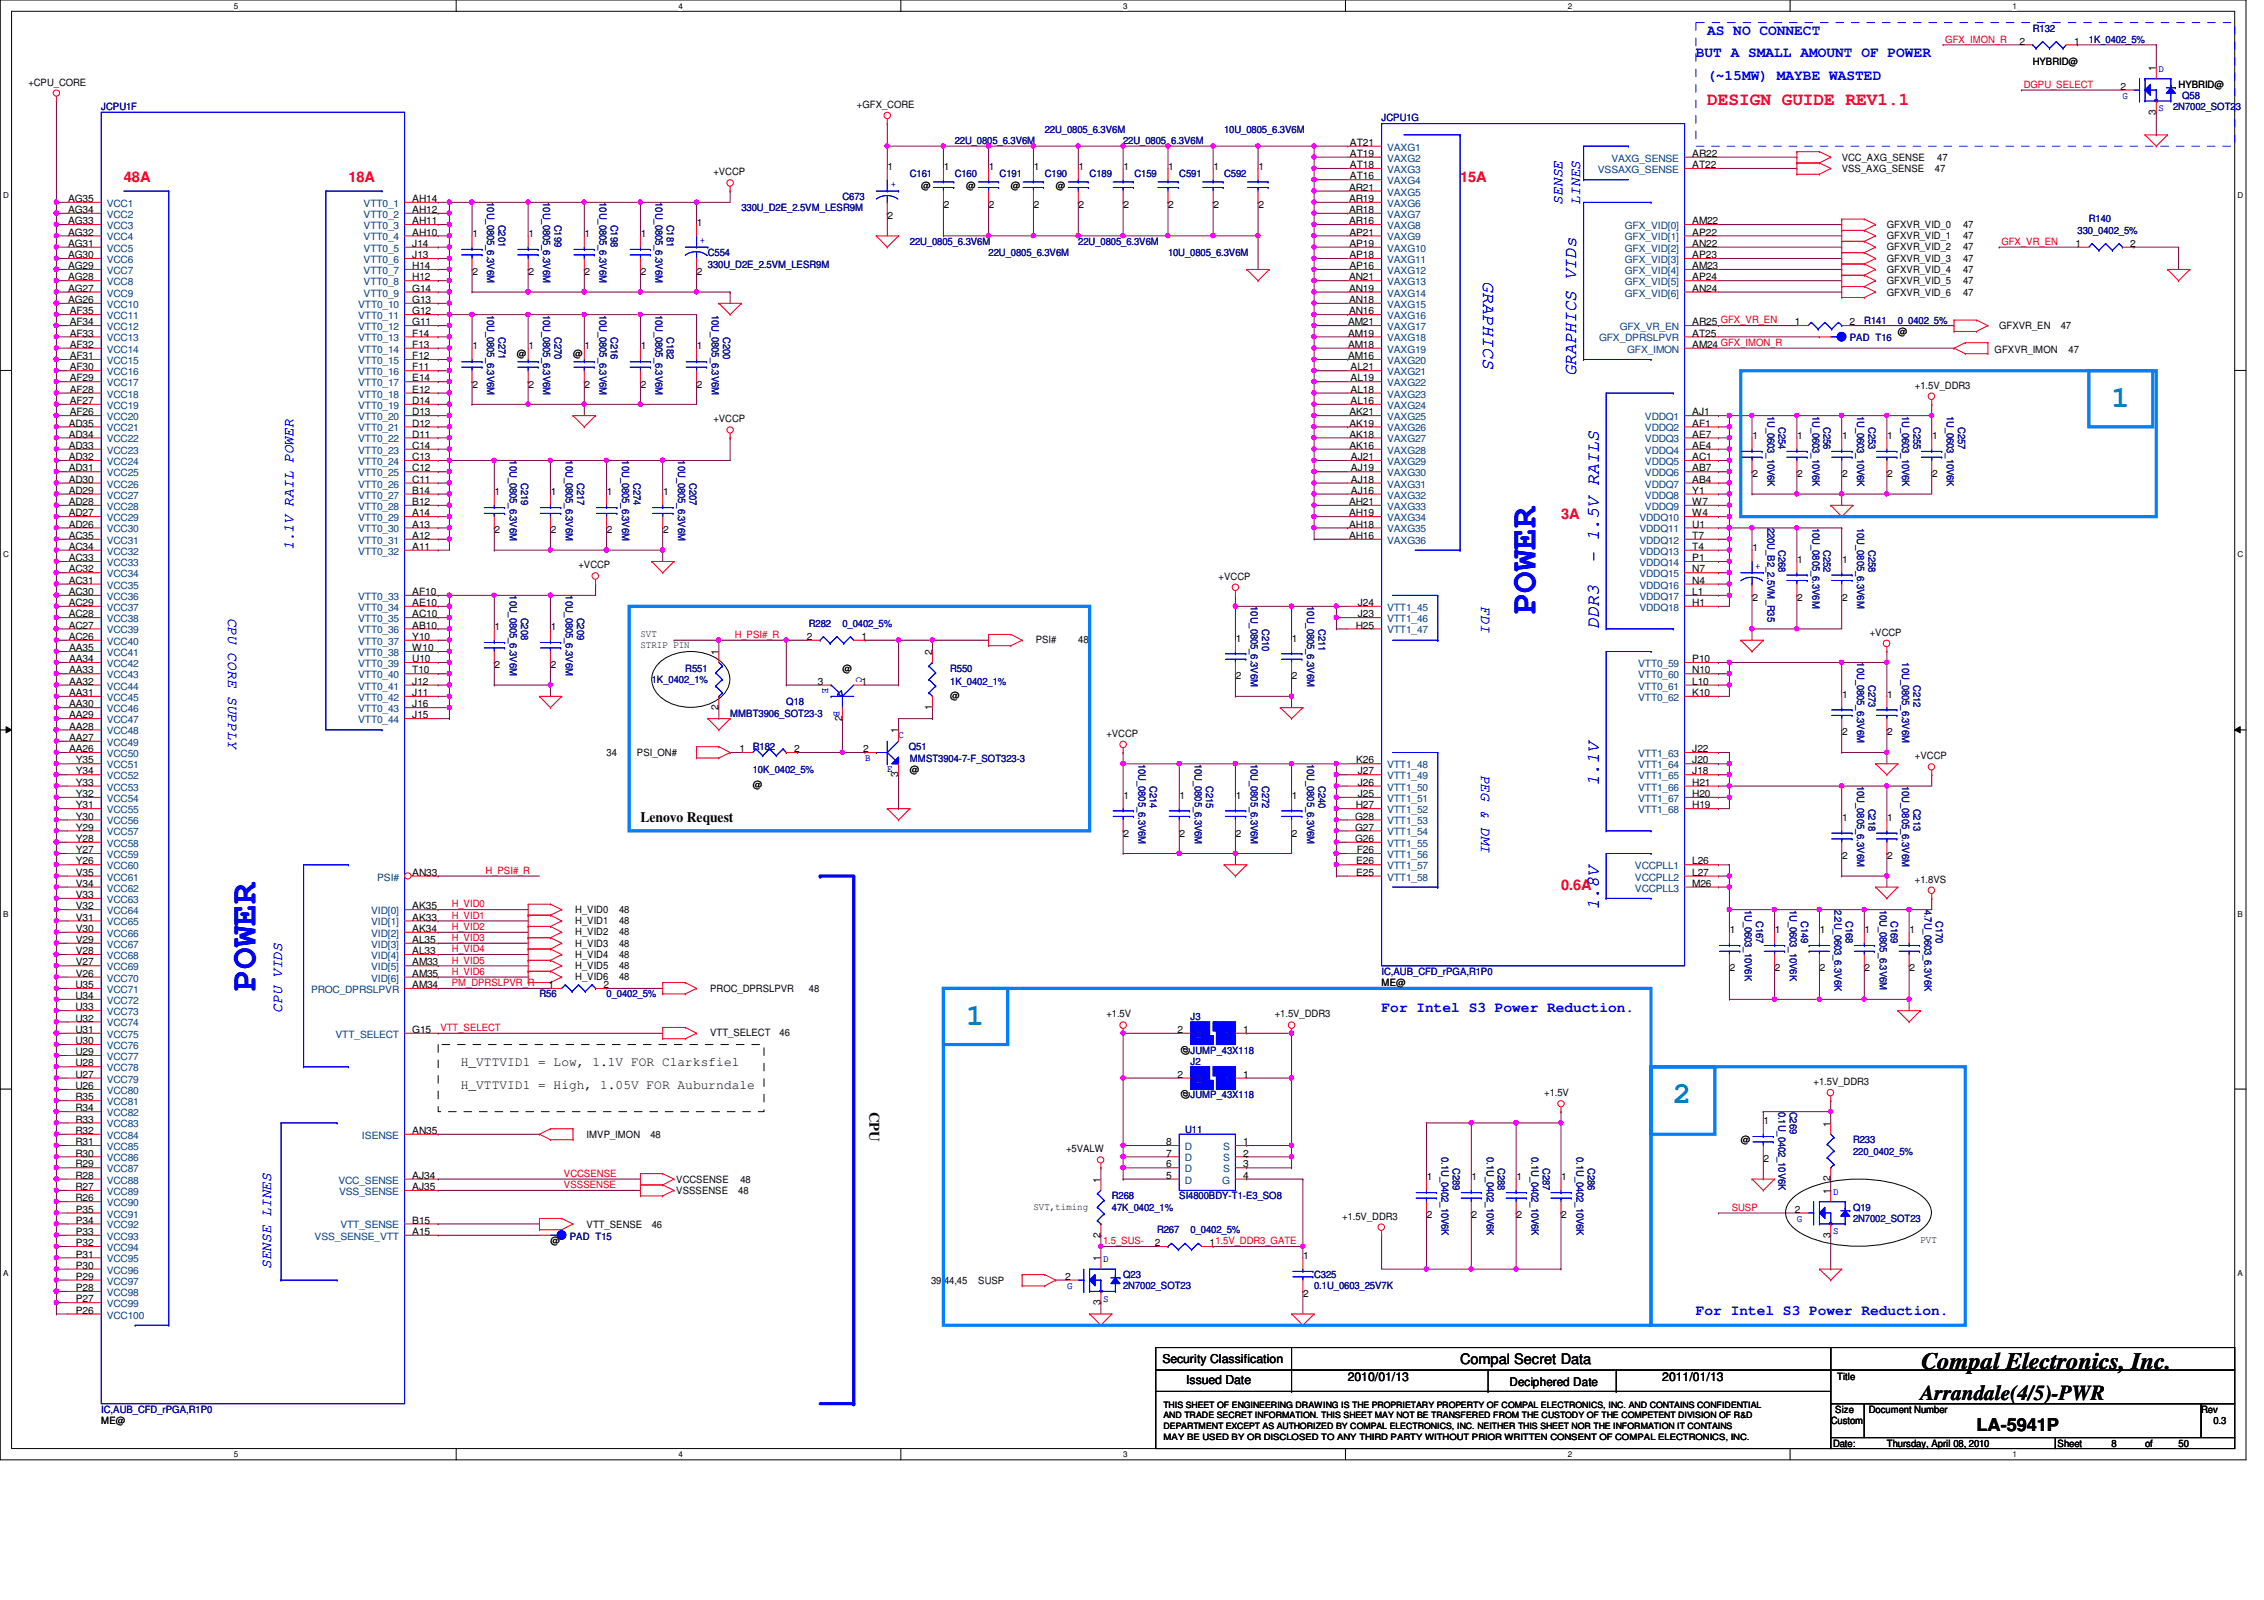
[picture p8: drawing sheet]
<svg xmlns="http://www.w3.org/2000/svg" width="297mm" height="210mm" viewBox="0 0 297 210" stroke-linecap="round" stroke-linejoin="round" font-family="sans-serif">
<defs><g id="words">
<g font-size="4.7" fill="#00f">
<text x="201.5" y="80.6" transform="rotate(-90 201.5 80.6)">POWER</text>
<text x="33.5" y="130" transform="rotate(-90 33.5 130)">POWER</text>
</g>
<g font-size="3.9" fill="#0080c0">
<text x="277" y="53.4">1</text>
<text x="126.7" y="134.4">1</text>
<text x="219.5" y="144.7">2</text>
</g>
<text font-size="3.1" x="252.1" y="179.6">Compal Electronics, Inc.</text>
<text font-size="2.8" x="252" y="183.7">Arrandale(4/5)-PWR</text>
<text font-size="2.3" fill="#f00" x="224" y="13.7">DESIGN GUIDE REV1.1</text>
<g font-size="2.3" fill="#00f">
<text x="194.6" y="36.8" transform="rotate(90 194.6 36.8)">GRAPHICS</text>
<text x="206.8" y="49.4" transform="rotate(-90 206.8 49.4)">GRAPHICS VIDs</text>
<text x="209.8" y="73.9" transform="rotate(-90 209.8 73.9)">- 1.5V RAILS</text>
<text x="209.8" y="82.5" transform="rotate(-90 209.8 82.5)">DDR3</text>
<text x="209.8" y="103.1" transform="rotate(-90 209.8 103.1)">1.1V</text>
<text x="209.8" y="119.3" transform="rotate(-90 209.8 119.3)">1.8V</text>
</g>
<text font-size="2.3" x="259.3" y="187.8">LA-5941P</text>
<g font-size="1.9" fill="#00f">
<text x="224" y="4.6">AS NO CONNECT</text>
<text x="222.5" y="7.5">BUT A SMALL AMOUNT OF POWER</text>
<text x="224" y="10.5">(~15MW) MAYBE WASTED</text>
<text x="205" y="26.8" transform="rotate(-90 205 26.8)">SENSE</text>
<text x="207.3" y="26.8" transform="rotate(-90 207.3 26.8)">LINES</text>
<text x="38.5" y="72.2" transform="rotate(-90 38.5 72.2)">1.1V RAIL POWER</text>
<text x="29.9" y="81" transform="rotate(90 29.9 81)">CPU CORE SUPPLY</text>
<text x="194.3" y="79.5" transform="rotate(90 194.3 79.5)">FDI</text>
<text x="194.3" y="101.6" transform="rotate(90 194.3 101.6)">PEG &amp; DMI</text>
<text x="37" y="132.9" transform="rotate(-90 37 132.9)">CPU VIDS</text>
<text x="181.3" y="132.7">For Intel S3 Power Reduction.</text>
<text x="35.6" y="166.5" transform="rotate(-90 35.6 166.5)">SENSE LINES</text>
<text x="222.5" y="172.5">For Intel S3 Power Reduction.</text>
</g>
<g font-size="1.9" fill="#f00">
<text x="16.3" y="23.9">48A</text>
<text x="45.7" y="23.9">18A</text>
<text x="191.6" y="23.9">15A</text>
<text x="204.8" y="68.1">3A</text>
<text x="204.8" y="116.7">0.6A</text>
</g>
<g font-size="1.9">
<text x="84" y="107.9">Lenovo Request</text>
<text x="114.1" y="145.8" transform="rotate(90 114.1 145.8)">CPU</text>
<text x="191.6" y="178.9">Compal Secret Data</text>
</g>
<g font-size="1.7">
<text x="60.4" y="139.9">H_VTTVID1 = Low, 1.1V FOR Clarksfiel</text>
<text x="60.4" y="142.8">H_VTTVID1 = High, 1.05V FOR Auburndale</text>
</g>
<g font-size="1.6">
<text x="152.5" y="178.8">Security Classification</text>
<text x="155.6" y="181.6">Issued Date</text>
<text x="176.8" y="181.2">2010/01/13</text>
<text x="198" y="181.8">Deciphered Date</text>
<text x="218.1" y="181.2">2011/01/13</text>
</g>
<g font-size="1.3" fill="#f00">
<text x="255.2" y="5.6">GFX_IMON_R</text>
<text x="265.5" y="11.5">DGPU_SELECT</text>
<text x="262.6" y="32.1">GFX_VR_EN</text>
<text x="96.4" y="83.7">H_PSI#_R</text>
<text x="59.3" y="119">H_VID0</text>
<text x="63.7" y="114.6">H_PSI#_R</text>
<text x="59.3" y="120.5">H_VID1</text>
<text x="59.3" y="124.9">H_VID4</text>
<text x="59.3" y="123.4">H_VID3</text>
<text x="59.3" y="122">H_VID2</text>
<text x="59.3" y="126.4">H_VID5</text>
<text x="59.3" y="129.4">PM_DPRSLPVR_R</text>
<text x="59.3" y="127.9">H_VID6</text>
<text x="57.8" y="135.3">VTT_SELECT</text>
<text x="74" y="154.4">VCCSENSE</text>
<text x="74" y="155.9">VSSSENSE</text>
<text x="227.2" y="158.8">SUSP</text>
<text x="144.7" y="163.2">1.5_SUS-</text>
</g>
<g font-size="1.3">
<text x="265" y="5.8">2</text>
<text x="272.1" y="5.8">1</text>
<text x="3.7" y="11.2">+CPU_CORE</text>
<text x="266.7" y="8.6">HYBRID@</text>
<text x="278.2" y="11.8">2</text>
<text x="282.9" y="9.3" transform="rotate(-90 282.9 9.3)">1</text>
<text x="285.8" y="11.5">HYBRID@</text>
<text x="112.4" y="14.1">+GFX_CORE</text>
<text x="282.9" y="15" transform="rotate(-90 282.9 15)">3</text>
<text x="93.6" y="23">+VCCP</text>
<text x="116.5" y="22.3">1</text>
<text x="123.8" y="22.3">1</text>
<text x="129.7" y="22.3">1</text>
<text x="135.6" y="22.3">1</text>
<text x="141.5" y="22.3">1</text>
<text x="147.4" y="22.3">1</text>
<text x="153.3" y="22.3">1</text>
<text x="159.2" y="22.3">1</text>
<text x="165.1" y="22.3">1</text>
<text x="177.1" y="19.1">AT21</text>
<text x="177.1" y="20.6">AT19</text>
<text x="177.1" y="22.1">AT18</text>
<text x="177.1" y="23.5">AT16</text>
<text x="222" y="20.6">AR22</text>
<text x="222" y="22.1">AT22</text>
<text x="241.6" y="22.6">VSS_AXG_SENSE</text>
<text x="241.6" y="21.1">VCC_AXG_SENSE</text>
<text x="253.9" y="22.6">47</text>
<text x="254.2" y="21.1">47</text>
<text x="8.9" y="26.5">AG35</text>
<text x="8.9" y="27.9">AG34</text>
<text x="8.9" y="29.4">AG33</text>
<text x="54.1" y="26.5">AH14</text>
<text x="54.1" y="27.9">AH12</text>
<text x="54.1" y="29.4">AH11</text>
<text x="91.4" y="29.6">1</text>
<text x="116.5" y="28.7">2</text>
<text x="120.9" y="24.8">@</text>
<text x="123.8" y="27.3">2</text>
<text x="126.7" y="24.8">@</text>
<text x="129.7" y="27.3">2</text>
<text x="132.6" y="24.8">@</text>
<text x="135.6" y="27.3">2</text>
<text x="138.5" y="24.8">@</text>
<text x="141.5" y="27.3">2</text>
<text x="147.4" y="27.3">2</text>
<text x="153.3" y="27.3">2</text>
<text x="159.2" y="27.3">2</text>
<text x="165.1" y="27.3">2</text>
<text x="177" y="25">AR21</text>
<text x="177" y="26.5">AR19</text>
<text x="177" y="27.9">AR18</text>
<text x="177" y="29.4">AR16</text>
<text x="222" y="29.4">AM22</text>
<text x="247.6" y="29.9">GFXVR_VID_0</text>
<text x="257.6" y="29.9">47</text>
<text x="8.9" y="30.9">AG32</text>
<text x="8.9" y="32.4">AG31</text>
<text x="8.9" y="33.9">AG30</text>
<text x="8.9" y="35.3">AG29</text>
<text x="54.1" y="30.9">AH10</text>
<text x="54.1" y="32.4">J14</text>
<text x="54.1" y="33.9">J13</text>
<text x="54.1" y="35.3">H14</text>
<text x="62" y="31.1">1</text>
<text x="69.3" y="31.1">1</text>
<text x="76.7" y="31.1">1</text>
<text x="84.1" y="31.1">1</text>
<text x="177" y="30.9">AP21</text>
<text x="177" y="32.4">AP19</text>
<text x="177" y="33.9">AP18</text>
<text x="177" y="35.3">AP16</text>
<text x="222" y="30.9">AP22</text>
<text x="222" y="32.4">AN22</text>
<text x="222" y="33.9">AP23</text>
<text x="222" y="35.3">AM23</text>
<text x="247.6" y="31.4">GFXVR_VID_1</text>
<text x="247.6" y="34.3">GFXVR_VID_3</text>
<text x="247.6" y="32.9">GFXVR_VID_2</text>
<text x="247.6" y="35.8">GFXVR_VID_4</text>
<text x="257.6" y="31.4">47</text>
<text x="257.6" y="34.3">47</text>
<text x="257.6" y="32.9">47</text>
<text x="257.6" y="35.8">47</text>
<text x="272.3" y="32.4">1</text>
<text x="279.5" y="32.4">2</text>
<text x="8.9" y="36.8">AG28</text>
<text x="8.9" y="38.3">AG27</text>
<text x="8.9" y="39.8">AG26</text>
<text x="9.1" y="41.2">AF35</text>
<text x="54.1" y="36.8">H12</text>
<text x="54.1" y="38.3">G14</text>
<text x="54.1" y="39.8">G13</text>
<text x="54.1" y="41.2">G12</text>
<text x="62" y="36.1">2</text>
<text x="69.3" y="36.1">2</text>
<text x="76.7" y="36.1">2</text>
<text x="84.1" y="36.1">2</text>
<text x="91.4" y="36.1">2</text>
<text x="177" y="36.8">AN21</text>
<text x="177" y="38.3">AN19</text>
<text x="177" y="39.8">AN18</text>
<text x="177" y="41.2">AN16</text>
<text x="222" y="36.8">AP24</text>
<text x="222" y="38.3">AN24</text>
<text x="247.6" y="37.3">GFXVR_VID_5</text>
<text x="247.6" y="38.8">GFXVR_VID_6</text>
<text x="257.6" y="37.3">47</text>
<text x="257.6" y="38.8">47</text>
<text x="9.1" y="42.7">AF34</text>
<text x="9.1" y="44.2">AF33</text>
<text x="9.1" y="45.6">AF32</text>
<text x="9.1" y="47.1">AF31</text>
<text x="54.1" y="42.7">G11</text>
<text x="54.1" y="44.2">F14</text>
<text x="54.1" y="45.6">F13</text>
<text x="54.1" y="47.1">F12</text>
<text x="62" y="45.8">1</text>
<text x="67.8" y="46.9">@</text>
<text x="69.3" y="45.8">1</text>
<text x="75.2" y="46.9">@</text>
<text x="76.7" y="45.8">1</text>
<text x="84.1" y="45.8">1</text>
<text x="91.4" y="45.8">1</text>
<text x="176.9" y="42.7">AM21</text>
<text x="176.9" y="44.2">AM19</text>
<text x="176.9" y="45.6">AM18</text>
<text x="176.9" y="47.1">AM16</text>
<text x="222" y="42.7">AR25 GFX_VR_EN</text>
<text x="222" y="44.2">AT25</text>
<text x="222" y="45.6">AM24 GFX_IMON_R</text>
<text x="235.5" y="42.7">1</text>
<text x="242.7" y="42.7">2</text>
<text x="249" y="43.9">@</text>
<text x="261.7" y="46.3">GFXVR_IMON</text>
<text x="262.3" y="43.2">GFXVR_EN</text>
<text x="270.4" y="43.2">47</text>
<text x="271.4" y="46.3">47</text>
<text x="9.1" y="48.6">AF30</text>
<text x="9.1" y="50">AF29</text>
<text x="9.1" y="51.5">AF28</text>
<text x="9.1" y="53">AF27</text>
<text x="54.1" y="48.6">F11</text>
<text x="54.1" y="50">E14</text>
<text x="54.1" y="51.5">E12</text>
<text x="54.1" y="53">D14</text>
<text x="62" y="50.8">2</text>
<text x="69.3" y="50.8">2</text>
<text x="76.7" y="50.8">2</text>
<text x="84.1" y="50.8">2</text>
<text x="91.4" y="50.8">2</text>
<text x="177.2" y="48.6">AL21</text>
<text x="177.2" y="50">AL19</text>
<text x="177.2" y="51.5">AL18</text>
<text x="177.2" y="53">AL16</text>
<text x="251.2" y="51">+1.5V_DDR3</text>
<text x="9" y="56">AD35</text>
<text x="9" y="57.4">AD34</text>
<text x="9" y="58.9">AD33</text>
<text x="9.1" y="54.5">AF26</text>
<text x="54.1" y="54.5">D13</text>
<text x="54.1" y="56">D12</text>
<text x="54.1" y="57.4">D11</text>
<text x="54.1" y="58.9">C14</text>
<text x="93.6" y="55.4">+VCCP</text>
<text x="177" y="54.5">AK21</text>
<text x="177" y="56">AK19</text>
<text x="177" y="57.4">AK18</text>
<text x="177" y="58.9">AK16</text>
<text x="222" y="54.5">AJ1</text>
<text x="222" y="56">AF1</text>
<text x="222" y="57.4">AE7</text>
<text x="222" y="58.9">AE4</text>
<text x="229.9" y="57.6">1</text>
<text x="235.8" y="57.6">1</text>
<text x="241.7" y="57.6">1</text>
<text x="247.6" y="57.6">1</text>
<text x="253.5" y="57.6">1</text>
<text x="9" y="60.4">AD32</text>
<text x="9" y="61.8">AD31</text>
<text x="9" y="63.3">AD30</text>
<text x="9" y="64.8">AD29</text>
<text x="54.1" y="60.4">C13</text>
<text x="54.1" y="61.8">C12</text>
<text x="54.1" y="63.3">C11</text>
<text x="54.1" y="64.8">B14</text>
<text x="64.9" y="65">1</text>
<text x="72.3" y="65">1</text>
<text x="79.6" y="65">1</text>
<text x="87" y="65">1</text>
<text x="177.2" y="60.4">AJ21</text>
<text x="177.2" y="61.8">AJ19</text>
<text x="177.2" y="63.3">AJ18</text>
<text x="177.2" y="64.8">AJ16</text>
<text x="222" y="60.4">AC1</text>
<text x="222" y="61.8">AB7</text>
<text x="222" y="63.3">AB4</text>
<text x="222" y="64.8">Y1</text>
<text x="229.9" y="62.6">2</text>
<text x="235.8" y="62.6">2</text>
<text x="241.7" y="62.6">2</text>
<text x="247.6" y="62.6">2</text>
<text x="253.5" y="62.6">2</text>
<text x="9" y="66.3">AD28</text>
<text x="9" y="67.7">AD27</text>
<text x="9" y="69.2">AD26</text>
<text x="9" y="70.7">AC35</text>
<text x="54.1" y="66.3">B12</text>
<text x="54.1" y="67.7">A14</text>
<text x="54.1" y="69.2">A13</text>
<text x="54.1" y="70.7">A12</text>
<text x="64.9" y="70">2</text>
<text x="72.3" y="70">2</text>
<text x="79.6" y="70">2</text>
<text x="87" y="70">2</text>
<text x="177" y="66.3">AH21</text>
<text x="177" y="67.7">AH19</text>
<text x="177" y="69.2">AH18</text>
<text x="177" y="70.7">AH16</text>
<text x="222" y="66.3">W7</text>
<text x="222" y="67.7">W4</text>
<text x="222" y="69.2">U1</text>
<text x="222" y="70.7">T7</text>
<text x="9" y="72.1">AC34</text>
<text x="9" y="73.6">AC33</text>
<text x="9" y="75.1">AC32</text>
<text x="9" y="76.6">AC31</text>
<text x="54.1" y="72.1">A11</text>
<text x="75.9" y="74.5">+VCCP</text>
<text x="159.9" y="76">+VCCP</text>
<text x="222" y="72.1">T4</text>
<text x="222" y="73.6">P1</text>
<text x="222" y="75.1">N7</text>
<text x="222" y="76.6">N4</text>
<text x="229.9" y="72.3">1</text>
<text x="235.8" y="73.8">1</text>
<text x="241.7" y="73.8">1</text>
<text x="9" y="78.1">AC30</text>
<text x="9" y="79.5">AC29</text>
<text x="9" y="81">AC28</text>
<text x="9" y="82.5">AC27</text>
<text x="9" y="83.9">AC26</text>
<text x="54.1" y="78.1">AF10</text>
<text x="54.1" y="79.5">AE10</text>
<text x="54.1" y="81">AC10</text>
<text x="54.1" y="82.5">AB10</text>
<text x="54.1" y="83.9">Y10</text>
<text x="64.9" y="82.7">1</text>
<text x="72.3" y="82.7">1</text>
<text x="84" y="83.6">SVT</text>
<text x="105.9" y="83.9">2</text>
<text x="113" y="83.9">1</text>
<text x="177.9" y="82.5">H25</text>
<text x="178.1" y="79.5">J24</text>
<text x="178.1" y="81">J23</text>
<text x="222" y="78.1">L1</text>
<text x="222" y="79.5">H1</text>
<text x="229.9" y="78.8">2</text>
<text x="235.8" y="78.8">2</text>
<text x="241.7" y="78.8">2</text>
<text x="245.3" y="83.4">+VCCP</text>
<text x="9.1" y="85.4">AA35</text>
<text x="9.1" y="86.9">AA34</text>
<text x="9.1" y="88.3">AA33</text>
<text x="9.1" y="89.8">AA32</text>
<text x="54.1" y="85.4">W10</text>
<text x="54.1" y="86.9">U10</text>
<text x="54.1" y="88.3">T10</text>
<text x="54.1" y="89.8">J12</text>
<text x="64.9" y="87.7">2</text>
<text x="72.3" y="87.7">2</text>
<text x="84" y="85">STRIP PIN</text>
<text x="94.3" y="85.9" transform="rotate(-90 94.3 85.9)">1</text>
<text x="107.3" y="89.8">3</text>
<text x="110.5" y="88.1">@</text>
<text x="113" y="89.8">1</text>
<text x="122.3" y="85.9" transform="rotate(-90 122.3 85.9)">2</text>
<text x="135.9" y="84.4">PSI#</text>
<text x="141.5" y="84.4">48</text>
<text x="162.1" y="84.2">1</text>
<text x="162.1" y="89.1">2</text>
<text x="169.5" y="84.2">1</text>
<text x="169.5" y="89.1">2</text>
<text x="222" y="86.9">P10</text>
<text x="222" y="88.3">N10</text>
<text x="222" y="89.8">L10</text>
<text x="9.1" y="91.3">AA31</text>
<text x="9.1" y="92.8">AA30</text>
<text x="9.1" y="94.2">AA29</text>
<text x="9.1" y="95.7">AA28</text>
<text x="54.1" y="91.3">J11</text>
<text x="54.1" y="92.8">J16</text>
<text x="54.1" y="94.2">J15</text>
<text x="94.3" y="93.1" transform="rotate(-90 94.3 93.1)">2</text>
<text x="110.5" y="94.6" transform="rotate(-90 110.5 94.6)">2</text>
<text x="122.3" y="93.1" transform="rotate(-90 122.3 93.1)">1</text>
<text x="124.7" y="91.7">@</text>
<text x="222" y="91.3">K10</text>
<text x="241.7" y="91.5">1</text>
<text x="247.6" y="91.5">1</text>
<text x="9.1" y="97.2">AA27</text>
<text x="9.1" y="98.7">AA26</text>
<text x="9.9" y="100.2">Y35</text>
<text x="9.9" y="101.6">Y34</text>
<text x="79.6" y="99.1">34</text>
<text x="83.6" y="99.1">PSI_ON#</text>
<text x="97" y="98.7">1</text>
<text x="104.2" y="98.7">2</text>
<text x="113.2" y="98.7">2</text>
<text x="117.9" y="102" transform="rotate(-90 117.9 102)">3</text>
<text x="117.9" y="96.2" transform="rotate(-90 117.9 96.2)">1</text>
<text x="119.4" y="101.4">@</text>
<text x="145.2" y="96.6">+VCCP</text>
<text x="177.9" y="100.2">K26</text>
<text x="178.1" y="101.6">J27</text>
<text x="222" y="98.7">J22</text>
<text x="222" y="100.2">J20</text>
<text x="222" y="101.6">J18</text>
<text x="241.7" y="96.5">2</text>
<text x="247.6" y="96.5">2</text>
<text x="251.2" y="99.6">+VCCP</text>
<text x="9.9" y="103.1">Y33</text>
<text x="9.9" y="104.6">Y32</text>
<text x="9.9" y="106">Y31</text>
<text x="9.9" y="107.5">Y30</text>
<text x="98.8" y="103.4">@</text>
<text x="147.4" y="104.8">1</text>
<text x="154.8" y="104.8">1</text>
<text x="162.1" y="104.8">1</text>
<text x="169.5" y="104.8">1</text>
<text x="177.8" y="107.5">G28</text>
<text x="177.9" y="106">H27</text>
<text x="178.1" y="103.1">J26</text>
<text x="178.1" y="104.6">J25</text>
<text x="222" y="103.1">H21</text>
<text x="222" y="104.6">H20</text>
<text x="222" y="106">H19</text>
<text x="241.7" y="107.7">1</text>
<text x="247.6" y="107.7">1</text>
<text x="9.9" y="109">Y29</text>
<text x="9.9" y="110.4">Y28</text>
<text x="9.9" y="111.9">Y27</text>
<text x="9.9" y="113.4">Y26</text>
<text x="147.4" y="109.8">2</text>
<text x="154.8" y="109.8">2</text>
<text x="162.1" y="109.8">2</text>
<text x="169.5" y="109.8">2</text>
<text x="177.8" y="109">G27</text>
<text x="177.8" y="110.4">G26</text>
<text x="177.9" y="113.4">E26</text>
<text x="178" y="111.9">F26</text>
<text x="222" y="113.4">L26</text>
<text x="241.7" y="112.7">2</text>
<text x="247.6" y="112.7">2</text>
<text x="9.9" y="114.9">V35</text>
<text x="9.9" y="116.3">V34</text>
<text x="9.9" y="117.8">V33</text>
<text x="9.9" y="119.3">V32</text>
<text x="54.1" y="114.9">AN33</text>
<text x="54.1" y="119.3">AK35</text>
<text x="75.5" y="119.8">H_VID0</text>
<text x="81.2" y="119.8">48</text>
<text x="177.9" y="114.9">E25</text>
<text x="222" y="114.9">L27</text>
<text x="222" y="116.3">M26</text>
<text x="251.2" y="115.8">+1.8VS</text>
<text x="9.9" y="120.8">V31</text>
<text x="9.9" y="122.3">V30</text>
<text x="9.9" y="123.7">V29</text>
<text x="9.9" y="125.2">V28</text>
<text x="54.1" y="120.8">AK33</text>
<text x="54.1" y="122.3">AK34</text>
<text x="54.1" y="123.7">AL35</text>
<text x="54.1" y="125.2">AL33</text>
<text x="75.5" y="121.2">H_VID1</text>
<text x="75.5" y="122.7">H_VID2</text>
<text x="75.5" y="124.2">H_VID3</text>
<text x="75.5" y="125.7">H_VID4</text>
<text x="81.2" y="121.2">48</text>
<text x="81.2" y="122.7">48</text>
<text x="81.2" y="124.2">48</text>
<text x="81.2" y="125.7">48</text>
<text x="226.9" y="122.4">1</text>
<text x="232.9" y="122.4">1</text>
<text x="238.8" y="122.4">1</text>
<text x="244.6" y="122.4">1</text>
<text x="250.5" y="122.4">1</text>
<text x="9.9" y="129.6">U35</text>
<text x="9.9" y="131.1">U34</text>
<text x="9.9" y="126.7">V27</text>
<text x="9.9" y="128.1">V26</text>
<text x="54.1" y="126.7">AM33</text>
<text x="54.1" y="128.1">AM35</text>
<text x="54.1" y="129.6">AM34</text>
<text x="72" y="129.6">1</text>
<text x="75.5" y="127.2">H_VID5</text>
<text x="75.5" y="128.6">H_VID6</text>
<text x="79.2" y="129.6">2</text>
<text x="81.2" y="127.2">48</text>
<text x="81.2" y="128.6">48</text>
<text x="93.2" y="130.1">PROC_DPRSLPVR</text>
<text x="106.1" y="130.1">48</text>
<text x="181.3" y="129.4">ME@</text>
<text x="226.9" y="127.4">2</text>
<text x="232.9" y="127.4">2</text>
<text x="238.8" y="127.4">2</text>
<text x="244.6" y="127.4">2</text>
<text x="250.5" y="127.4">2</text>
<text x="9.9" y="132.5">U33</text>
<text x="9.9" y="134">U32</text>
<text x="9.9" y="135.5">U31</text>
<text x="9.9" y="137">U30</text>
<text x="54.1" y="135.5">G15</text>
<text x="93.2" y="136">VTT_SELECT</text>
<text x="102.3" y="136">46</text>
<text x="145.2" y="133.5">+1.5V</text>
<text x="154.5" y="135.5">2</text>
<text x="163.1" y="135.5">1</text>
<text x="167.3" y="133.5">+1.5V_DDR3</text>
<text x="9.9" y="138.4">U29</text>
<text x="9.9" y="139.9">U28</text>
<text x="9.9" y="141.4">U27</text>
<text x="9.9" y="142.9">U26</text>
<text x="154.5" y="141.4">2</text>
<text x="156" y="138.3" transform="rotate(-90 156 138.3)">@</text>
<text x="163.1" y="141.4">1</text>
<text x="202.6" y="143.8">+1.5V</text>
<text x="238" y="142.3">+1.5V_DDR3</text>
<text x="9.9" y="144.4">R35</text>
<text x="9.9" y="145.8">R34</text>
<text x="9.9" y="147.3">R33</text>
<text x="9.9" y="148.8">R32</text>
<text x="54.1" y="148.8">AN35</text>
<text x="77" y="149.3">IMVP_IMON</text>
<text x="85.3" y="149.3">48</text>
<text x="156" y="144.2" transform="rotate(-90 156 144.2)">@</text>
<text x="228.4" y="150">@</text>
<text x="231.4" y="147.5">1</text>
<text x="240.2" y="147.8" transform="rotate(-90 240.2 147.8)">1</text>
<text x="9.9" y="150.2">R31</text>
<text x="9.9" y="151.7">R30</text>
<text x="9.9" y="153.2">R29</text>
<text x="9.9" y="154.6">R28</text>
<text x="54.1" y="154.6">AJ34</text>
<text x="88.7" y="155.2">VCCSENSE</text>
<text x="97.2" y="155.2">48</text>
<text x="139.9" y="151.2">+5VALW</text>
<text x="144.4" y="155.2" transform="rotate(-90 144.4 155.2)">1</text>
<text x="153" y="150.2">8</text>
<text x="153" y="151.7">7</text>
<text x="153" y="153.2">6</text>
<text x="153" y="154.6">5</text>
<text x="163.1" y="150.2">1</text>
<text x="163.1" y="151.7">2</text>
<text x="163.1" y="153.2">3</text>
<text x="163.1" y="154.6">4</text>
<text x="187.2" y="154.9">1</text>
<text x="193.1" y="154.9">1</text>
<text x="199" y="154.9">1</text>
<text x="204.8" y="154.9">1</text>
<text x="231.4" y="152.5">2</text>
<text x="240.2" y="155" transform="rotate(-90 240.2 155)">2</text>
<text x="9.9" y="156.1">R27</text>
<text x="9.9" y="157.6">R26</text>
<text x="9.9" y="159.1">P35</text>
<text x="9.9" y="160.5">P34</text>
<text x="54.1" y="160.5">B15</text>
<text x="54.1" y="156.1">AJ35</text>
<text x="77" y="161">VTT_SENSE</text>
<text x="85.5" y="161">46</text>
<text x="88.7" y="156.6">VSSSENSE</text>
<text x="96.9" y="156.6">48</text>
<text x="135.6" y="158.7">SVT,timing</text>
<text x="176.1" y="160">+1.5V_DDR3</text>
<text x="187.2" y="159.9">2</text>
<text x="193.1" y="159.9">2</text>
<text x="199" y="159.9">2</text>
<text x="204.8" y="159.9">2</text>
<text x="235.5" y="159.1">2</text>
<text x="240.2" y="156.6" transform="rotate(-90 240.2 156.6)">1</text>
<text x="9.9" y="162">P33</text>
<text x="9.9" y="163.5">P32</text>
<text x="9.9" y="165">P31</text>
<text x="9.9" y="166.5">P30</text>
<text x="9.9" y="167.9">P29</text>
<text x="54.1" y="162">A15</text>
<text x="72.2" y="163.2">@</text>
<text x="139.7" y="167.9">2</text>
<text x="144.4" y="165.5" transform="rotate(-90 144.4 165.5)">1</text>
<text x="144.4" y="162.3" transform="rotate(-90 144.4 162.3)">2</text>
<text x="151.5" y="163.5">2</text>
<text x="158.7" y="163.5">11.5V_DDR3_GATE</text>
<text x="171" y="165.2">1</text>
<text x="240.2" y="162.3" transform="rotate(-90 240.2 162.3)">3</text>
<text x="252" y="163.1">PVT</text>
<text x="9.9" y="169.4">P28</text>
<text x="9.9" y="170.9">P27</text>
<text x="9.9" y="172.3">P26</text>
<text x="122.2" y="168.4">39,44,45</text>
<text x="128.4" y="168.4">SUSP</text>
<text x="144.4" y="171.2" transform="rotate(-90 144.4 171.2)">3</text>
<text x="171" y="170.1">2</text>
<text x="240.8" y="185.3">Size</text>
<text x="241" y="181.1">Title</text>
<text x="245.2" y="185.3">Document Number</text>
<text x="288.8" y="185.3">Rev</text>
<text x="13.3" y="186.8">ME@</text>
<text x="240.2" y="186.8">Custom</text>
<text x="240.5" y="189.8">Date:</text>
<text x="247.6" y="189.8">Thursday, April 08, 2010</text>
<text x="270" y="189.8">Sheet</text>
<text x="277" y="189.8">8</text>
<text x="281.4" y="189.8">of</text>
<text x="285.8" y="189.8">50</text>
<text x="290.4" y="186.8">0.3</text>
</g>
<g font-size="1.3" fill="#000080">
<text x="266.7" y="4.1">R132</text>
<text x="274.1" y="5.6">1K_0402_5%</text>
<text x="13.3" y="14.4">JCPU1F</text>
<text x="137.1" y="17.4">22U_0805_6.3V6M</text>
<text x="160.6" y="17.4">10U_0805_6.3V6M</text>
<text x="181.3" y="15.9">JCPU1G</text>
<text x="285.1" y="14.4">2N7002_SOT23</text>
<text x="286.3" y="13">Q58</text>
<text x="119.4" y="23.3">C161</text>
<text x="125.3" y="23.3">C160</text>
<text x="125.3" y="18.9">22U_0805_6.3V6M</text>
<text x="131.1" y="23.3">C191</text>
<text x="137.1" y="23.3">C190</text>
<text x="143" y="23.3">C189</text>
<text x="147.4" y="18.9">22U_0805_6.3V6M</text>
<text x="148.8" y="23.3">C159</text>
<text x="154.7" y="23.3">C591</text>
<text x="160.6" y="23.3">C592</text>
<text x="63.9" y="26.5" transform="rotate(90 63.9 26.5)">10U_0805_6.3V6M</text>
<text x="65.4" y="29.5" transform="rotate(90 65.4 29.5)">C201</text>
<text x="71.3" y="26.5" transform="rotate(90 71.3 26.5)">10U_0805_6.3V6M</text>
<text x="72.8" y="29.5" transform="rotate(90 72.8 29.5)">C199</text>
<text x="78.7" y="26.5" transform="rotate(90 78.7 26.5)">10U_0805_6.3V6M</text>
<text x="80.1" y="29.5" transform="rotate(90 80.1 29.5)">C198</text>
<text x="86" y="26.5" transform="rotate(90 86 26.5)">10U_0805_6.3V6M</text>
<text x="87.5" y="29.5" transform="rotate(90 87.5 29.5)">C181</text>
<text x="97.3" y="27.7">330U_D2E_2.5VM_LESR9M</text>
<text x="110.5" y="26.2">C673</text>
<text x="274.1" y="29.2">R140</text>
<text x="92.9" y="33.6">C554</text>
<text x="92.9" y="35.1">330U_D2E_2.5VM_LESR9M</text>
<text x="119.4" y="32.1">22U_0805_6.3V6M</text>
<text x="129.7" y="33.6">22U_0805_6.3V6M</text>
<text x="141.5" y="32.1">22U_0805_6.3V6M</text>
<text x="153.2" y="33.6">10U_0805_6.3V6M</text>
<text x="272.6" y="30.6">330_0402_5%</text>
<text x="63.9" y="41.3" transform="rotate(90 63.9 41.3)">10U_0805_6.3V6M</text>
<text x="71.3" y="41.3" transform="rotate(90 71.3 41.3)">10U_0805_6.3V6M</text>
<text x="78.7" y="41.3" transform="rotate(90 78.7 41.3)">10U_0805_6.3V6M</text>
<text x="86" y="41.3" transform="rotate(90 86 41.3)">10U_0805_6.3V6M</text>
<text x="93.4" y="41.3" transform="rotate(90 93.4 41.3)">10U_0805_6.3V6M</text>
<text x="65.4" y="44.2" transform="rotate(90 65.4 44.2)">C271</text>
<text x="72.8" y="44.2" transform="rotate(90 72.8 44.2)">C270</text>
<text x="80.1" y="44.2" transform="rotate(90 80.1 44.2)">C216</text>
<text x="87.5" y="44.2" transform="rotate(90 87.5 44.2)">C182</text>
<text x="94.9" y="44.2" transform="rotate(90 94.9 44.2)">C200</text>
<text x="242.7" y="44.8">PAD T16</text>
<text x="244.6" y="42.5">R141</text>
<text x="249" y="42.5">0_0402_5%</text>
<text x="231.9" y="54.5" transform="rotate(90 231.9 54.5)">1U_0603_10V6K</text>
<text x="233.3" y="56" transform="rotate(90 233.3 56)">C254</text>
<text x="237.8" y="54.5" transform="rotate(90 237.8 54.5)">1U_0603_10V6K</text>
<text x="239.3" y="56" transform="rotate(90 239.3 56)">C256</text>
<text x="243.7" y="54.5" transform="rotate(90 243.7 54.5)">1U_0603_10V6K</text>
<text x="245.1" y="56" transform="rotate(90 245.1 56)">C253</text>
<text x="249.6" y="54.5" transform="rotate(90 249.6 54.5)">1U_0603_10V6K</text>
<text x="251" y="56" transform="rotate(90 251 56)">C255</text>
<text x="255.4" y="54.5" transform="rotate(90 255.4 54.5)">1U_0603_10V6K</text>
<text x="256.9" y="56" transform="rotate(90 256.9 56)">C257</text>
<text x="66.9" y="60.4" transform="rotate(90 66.9 60.4)">10U_0805_6.3V6M</text>
<text x="68.4" y="63.4" transform="rotate(90 68.4 63.4)">C219</text>
<text x="74.2" y="60.4" transform="rotate(90 74.2 60.4)">10U_0805_6.3V6M</text>
<text x="75.7" y="63.4" transform="rotate(90 75.7 63.4)">C217</text>
<text x="81.6" y="60.4" transform="rotate(90 81.6 60.4)">10U_0805_6.3V6M</text>
<text x="83.1" y="63.4" transform="rotate(90 83.1 63.4)">C274</text>
<text x="89" y="60.4" transform="rotate(90 89 60.4)">10U_0805_6.3V6M</text>
<text x="90.5" y="63.4" transform="rotate(90 90.5 63.4)">C207</text>
<text x="231.9" y="69.3" transform="rotate(90 231.9 69.3)">220U_B2_2.5VM_R35</text>
<text x="237.8" y="69.3" transform="rotate(90 237.8 69.3)">10U_0805_6.3V6M</text>
<text x="243.7" y="69.3" transform="rotate(90 243.7 69.3)">10U_0805_6.3V6M</text>
<text x="233.3" y="72.2" transform="rotate(90 233.3 72.2)">C268</text>
<text x="239.3" y="72.2" transform="rotate(90 239.3 72.2)">C252</text>
<text x="245.1" y="72.2" transform="rotate(90 245.1 72.2)">C258</text>
<text x="66.9" y="78.1" transform="rotate(90 66.9 78.1)">10U_0805_6.3V6M</text>
<text x="68.4" y="81" transform="rotate(90 68.4 81)">C208</text>
<text x="74.2" y="78.1" transform="rotate(90 74.2 78.1)">10U_0805_6.3V6M</text>
<text x="75.7" y="81" transform="rotate(90 75.7 81)">C209</text>
<text x="106.1" y="82.2">R282</text>
<text x="110.5" y="82.2">0_0402_5%</text>
<text x="164.1" y="79.5" transform="rotate(90 164.1 79.5)">10U_0805_6.3V6M</text>
<text x="165.6" y="82.5" transform="rotate(90 165.6 82.5)">C210</text>
<text x="171.5" y="79.5" transform="rotate(90 171.5 79.5)">10U_0805_6.3V6M</text>
<text x="173" y="82.5" transform="rotate(90 173 82.5)">C211</text>
<text x="85.5" y="89.6">1K_0402_1%</text>
<text x="89.9" y="88.1">R551</text>
<text x="124.7" y="88.1">R550</text>
<text x="124.7" y="89.9">1K_0402_1%</text>
<text x="243.7" y="86.9" transform="rotate(90 243.7 86.9)">10U_0805_6.3V6M</text>
<text x="245.1" y="89.9" transform="rotate(90 245.1 89.9)">C273</text>
<text x="249.6" y="86.9" transform="rotate(90 249.6 86.9)">10U_0805_6.3V6M</text>
<text x="251" y="89.9" transform="rotate(90 251 89.9)">C212</text>
<text x="95.8" y="94">MMBT3906_SOT23-3</text>
<text x="103.2" y="92.5">Q18</text>
<text x="98.8" y="98.4">R182</text>
<text x="98.8" y="101.4">10K_0402_5%</text>
<text x="119.2" y="98.4">Q51</text>
<text x="119.4" y="99.9">MMST3904-7-F_SOT323-3</text>
<text x="149.4" y="100.2" transform="rotate(90 149.4 100.2)">10U_0805_6.3V6M</text>
<text x="156.8" y="100.2" transform="rotate(90 156.8 100.2)">10U_0805_6.3V6M</text>
<text x="164.1" y="100.2" transform="rotate(90 164.1 100.2)">10U_0805_6.3V6M</text>
<text x="171.5" y="100.2" transform="rotate(90 171.5 100.2)">10U_0805_6.3V6M</text>
<text x="150.9" y="103.1" transform="rotate(90 150.9 103.1)">C214</text>
<text x="158.2" y="103.1" transform="rotate(90 158.2 103.1)">C215</text>
<text x="165.6" y="103.1" transform="rotate(90 165.6 103.1)">C272</text>
<text x="173" y="103.1" transform="rotate(90 173 103.1)">C240</text>
<text x="243.7" y="103.1" transform="rotate(90 243.7 103.1)">10U_0805_6.3V6M</text>
<text x="245.1" y="106.1" transform="rotate(90 245.1 106.1)">C218</text>
<text x="249.6" y="103.1" transform="rotate(90 249.6 103.1)">10U_0805_6.3V6M</text>
<text x="251" y="106.1" transform="rotate(90 251 106.1)">C213</text>
<text x="228.9" y="119.3" transform="rotate(90 228.9 119.3)">1U_0603_10V6K</text>
<text x="234.8" y="119.3" transform="rotate(90 234.8 119.3)">1U_0603_10V6K</text>
<text x="240.7" y="119.3" transform="rotate(90 240.7 119.3)">2.2U_0603_6.3V6K</text>
<text x="246.6" y="119.3" transform="rotate(90 246.6 119.3)">10U_0805_6.3V6M</text>
<text x="252.5" y="119.3" transform="rotate(90 252.5 119.3)">4.7U_0603_6.3V6K</text>
<text x="230.4" y="120.8" transform="rotate(90 230.4 120.8)">C167</text>
<text x="236.3" y="120.8" transform="rotate(90 236.3 120.8)">C149</text>
<text x="242.2" y="120.8" transform="rotate(90 242.2 120.8)">C168</text>
<text x="248.1" y="120.8" transform="rotate(90 248.1 120.8)">C169</text>
<text x="254" y="120.8" transform="rotate(90 254 120.8)">C170</text>
<text x="70.8" y="130.9">R56</text>
<text x="79.6" y="130.9">0_0402_5%</text>
<text x="181.3" y="127.9">IC,AUB_CFD_rPGA,R1P0</text>
<text x="156.2" y="133.8">J3</text>
<text x="156.2" y="139.7">J2</text>
<text x="156.2" y="138.2">JUMP_43X118</text>
<text x="155.5" y="148.7">U11</text>
<text x="156.2" y="144.1">JUMP_43X118</text>
<text x="233.3" y="145.8" transform="rotate(90 233.3 145.8)">0.1U_0402_10V6K</text>
<text x="234.8" y="145.8" transform="rotate(90 234.8 145.8)">C269</text>
<text x="243.1" y="150">R233</text>
<text x="189.1" y="151.8" transform="rotate(90 189.1 151.8)">0.1U_0402_10V6K</text>
<text x="190.6" y="153.2" transform="rotate(90 190.6 153.2)">C289</text>
<text x="195.1" y="151.8" transform="rotate(90 195.1 151.8)">0.1U_0402_10V6K</text>
<text x="196.5" y="153.2" transform="rotate(90 196.5 153.2)">C288</text>
<text x="201" y="151.8" transform="rotate(90 201 151.8)">0.1U_0402_10V6K</text>
<text x="202.4" y="153.2" transform="rotate(90 202.4 153.2)">C287</text>
<text x="206.8" y="151.8" transform="rotate(90 206.8 151.8)">0.1U_0402_10V6K</text>
<text x="208.3" y="153.2" transform="rotate(90 208.3 153.2)">C286</text>
<text x="243.1" y="151.5">220_0402_5%</text>
<text x="145.9" y="157.4">R268</text>
<text x="145.9" y="158.8">47K_0402_1%</text>
<text x="151.8" y="161.8">R267</text>
<text x="154.7" y="157.4">SI4800BDY-T1-E3_SO8</text>
<text x="156.2" y="161.8">0_0402_5%</text>
<text x="243.1" y="158.8">Q19</text>
<text x="243.1" y="160.3">2N7002_SOT23</text>
<text x="74.8" y="162.6">PAD T15</text>
<text x="147.4" y="167.7">Q23</text>
<text x="172.4" y="167.7">C325</text>
<text x="147.4" y="169.1">2N7002_SOT23</text>
<text x="172.4" y="169.1">0.1U_0603_25V7K</text>
<text x="13.3" y="185.3">IC,AUB_CFD_rPGA,R1P0</text>
</g>
<g font-size="1.3" fill="#00f">
<text x="283.2" y="9.5">D</text>
<text x="278.5" y="13">G</text>
<text x="283.2" y="14.6">S</text>
<text x="116.9" y="24.5">+</text>
<text x="91.8" y="31.9">+</text>
<text x="230.3" y="74.6">+</text>
<text x="112.3" y="88.9" transform="rotate(90 112.3 88.9)">C</text>
<text x="107.9" y="90.3" transform="rotate(90 107.9 90.3)">E</text>
<text x="109.4" y="93.3" transform="rotate(90 109.4 93.3)">B</text>
<text x="113.5" y="99.8">B</text>
<text x="116.4" y="101.3">E</text>
<text x="117.9" y="96.8">C</text>
<text x="235.8" y="160.3">G</text>
<text x="240.5" y="156.8">D</text>
<text x="240.5" y="161.9">S</text>
<text x="144.7" y="165.6">D</text>
<text x="140" y="169.2">G</text>
<text x="144.7" y="170.8">S</text>
</g>
<g font-size="1.3" fill="#004080">
<text x="182" y="19.8">VAXG1</text>
<text x="182" y="21.2">VAXG2</text>
<text x="182" y="22.7">VAXG3</text>
<text x="209.6" y="22.7">VSSAXG_SENSE</text>
<text x="211.4" y="21.2">VAXG_SENSE</text>
<text x="14" y="27.1">VCC1</text>
<text x="14" y="28.6">VCC2</text>
<text x="47.7" y="27.1">VTT0_1</text>
<text x="47.7" y="28.6">VTT0_2</text>
<text x="182" y="24.2">VAXG4</text>
<text x="182" y="25.7">VAXG5</text>
<text x="182" y="27.1">VAXG6</text>
<text x="182" y="28.6">VAXG7</text>
<text x="14" y="30.1">VCC3</text>
<text x="14" y="31.5">VCC4</text>
<text x="14" y="33">VCC5</text>
<text x="14" y="34.5">VCC6</text>
<text x="14" y="35.9">VCC7</text>
<text x="47.7" y="30.1">VTT0_3</text>
<text x="47.7" y="31.5">VTT0_4</text>
<text x="47.7" y="33">VTT0_5</text>
<text x="47.7" y="34.5">VTT0_6</text>
<text x="47.7" y="35.9">VTT0_7</text>
<text x="182" y="30.1">VAXG8</text>
<text x="182" y="31.5">VAXG9</text>
<text x="182" y="33">VAXG10</text>
<text x="182" y="34.5">VAXG11</text>
<text x="182" y="35.9">VAXG12</text>
<text x="213.2" y="30.1">GFX_VID[0]</text>
<text x="213.2" y="31.5">GFX_VID[1]</text>
<text x="213.2" y="33">GFX_VID[2]</text>
<text x="213.2" y="34.5">GFX_VID[3]</text>
<text x="213.2" y="35.9">GFX_VID[4]</text>
<text x="14" y="37.4">VCC8</text>
<text x="14" y="38.9">VCC9</text>
<text x="14" y="40.4">VCC10</text>
<text x="14" y="41.9">VCC11</text>
<text x="47" y="40.4">VTT0_10</text>
<text x="47" y="41.9">VTT0_11</text>
<text x="47.7" y="37.4">VTT0_8</text>
<text x="47.7" y="38.9">VTT0_9</text>
<text x="182" y="37.4">VAXG13</text>
<text x="182" y="38.9">VAXG14</text>
<text x="182" y="40.4">VAXG15</text>
<text x="182" y="41.9">VAXG16</text>
<text x="213.2" y="37.4">GFX_VID[5]</text>
<text x="213.2" y="38.9">GFX_VID[6]</text>
<text x="14" y="43.3">VCC12</text>
<text x="14" y="44.8">VCC13</text>
<text x="14" y="46.3">VCC14</text>
<text x="14" y="47.8">VCC15</text>
<text x="47" y="43.3">VTT0_12</text>
<text x="47" y="44.8">VTT0_13</text>
<text x="47" y="46.3">VTT0_14</text>
<text x="47" y="47.8">VTT0_15</text>
<text x="182" y="43.3">VAXG17</text>
<text x="182" y="44.8">VAXG18</text>
<text x="182" y="46.3">VAXG19</text>
<text x="182" y="47.8">VAXG20</text>
<text x="209.8" y="44.8">GFX_DPRSLPVR</text>
<text x="212.5" y="43.3">GFX_VR_EN</text>
<text x="213.5" y="46.3">GFX_IMON</text>
<text x="14" y="49.2">VCC16</text>
<text x="14" y="50.7">VCC17</text>
<text x="14" y="52.2">VCC18</text>
<text x="14" y="53.6">VCC19</text>
<text x="47" y="49.2">VTT0_16</text>
<text x="47" y="50.7">VTT0_17</text>
<text x="47" y="52.2">VTT0_18</text>
<text x="47" y="53.6">VTT0_19</text>
<text x="182" y="49.2">VAXG21</text>
<text x="182" y="50.7">VAXG22</text>
<text x="182" y="52.2">VAXG23</text>
<text x="182" y="53.6">VAXG24</text>
<text x="14" y="55.1">VCC20</text>
<text x="14" y="56.6">VCC21</text>
<text x="14" y="58">VCC22</text>
<text x="14" y="59.5">VCC23</text>
<text x="47" y="55.1">VTT0_20</text>
<text x="47" y="56.6">VTT0_21</text>
<text x="47" y="58">VTT0_22</text>
<text x="47" y="59.5">VTT0_23</text>
<text x="182" y="55.1">VAXG25</text>
<text x="182" y="56.6">VAXG26</text>
<text x="182" y="58">VAXG27</text>
<text x="182" y="59.5">VAXG28</text>
<text x="215.8" y="55.1">VDDQ1</text>
<text x="215.8" y="56.6">VDDQ2</text>
<text x="215.8" y="58">VDDQ3</text>
<text x="215.8" y="59.5">VDDQ4</text>
<text x="14" y="61">VCC24</text>
<text x="14" y="62.5">VCC25</text>
<text x="14" y="64">VCC26</text>
<text x="14" y="65.4">VCC27</text>
<text x="47" y="61">VTT0_24</text>
<text x="47" y="62.5">VTT0_25</text>
<text x="47" y="64">VTT0_26</text>
<text x="47" y="65.4">VTT0_27</text>
<text x="182" y="61">VAXG29</text>
<text x="182" y="62.5">VAXG30</text>
<text x="182" y="64">VAXG31</text>
<text x="182" y="65.4">VAXG32</text>
<text x="215.8" y="61">VDDQ5</text>
<text x="215.8" y="62.5">VDDQ6</text>
<text x="215.8" y="64">VDDQ7</text>
<text x="215.8" y="65.4">VDDQ8</text>
<text x="14" y="66.9">VCC28</text>
<text x="14" y="68.4">VCC29</text>
<text x="14" y="69.8">VCC30</text>
<text x="14" y="71.3">VCC31</text>
<text x="47" y="66.9">VTT0_28</text>
<text x="47" y="68.4">VTT0_29</text>
<text x="47" y="69.8">VTT0_30</text>
<text x="47" y="71.3">VTT0_31</text>
<text x="182" y="66.9">VAXG33</text>
<text x="182" y="68.4">VAXG34</text>
<text x="182" y="69.8">VAXG35</text>
<text x="182" y="71.3">VAXG36</text>
<text x="215.1" y="68.4">VDDQ10</text>
<text x="215.1" y="69.8">VDDQ11</text>
<text x="215.1" y="71.3">VDDQ12</text>
<text x="215.8" y="66.9">VDDQ9</text>
<text x="14" y="72.8">VCC32</text>
<text x="14" y="74.3">VCC33</text>
<text x="14" y="75.7">VCC34</text>
<text x="14" y="77.2">VCC35</text>
<text x="47" y="72.8">VTT0_32</text>
<text x="215.1" y="72.8">VDDQ13</text>
<text x="215.1" y="74.3">VDDQ14</text>
<text x="215.1" y="75.7">VDDQ15</text>
<text x="215.1" y="77.2">VDDQ16</text>
<text x="14" y="78.7">VCC36</text>
<text x="14" y="80.1">VCC37</text>
<text x="14" y="81.6">VCC38</text>
<text x="14" y="83.1">VCC39</text>
<text x="47" y="78.7">VTT0_33</text>
<text x="47" y="80.1">VTT0_34</text>
<text x="47" y="81.6">VTT0_35</text>
<text x="47" y="83.1">VTT0_36</text>
<text x="182" y="80.1">VTT1_45</text>
<text x="182" y="81.6">VTT1_46</text>
<text x="182" y="83.1">VTT1_47</text>
<text x="215.1" y="78.7">VDDQ17</text>
<text x="215.1" y="80.1">VDDQ18</text>
<text x="14" y="84.6">VCC40</text>
<text x="14" y="86.1">VCC41</text>
<text x="14" y="87.5">VCC42</text>
<text x="14" y="89">VCC43</text>
<text x="47" y="84.6">VTT0_37</text>
<text x="47" y="86.1">VTT0_38</text>
<text x="47" y="87.5">VTT0_39</text>
<text x="47" y="89">VTT0_40</text>
<text x="214.9" y="87.5">VTT0_59</text>
<text x="214.9" y="89">VTT0_60</text>
<text x="14" y="90.5">VCC44</text>
<text x="14" y="91.9">VCC45</text>
<text x="14" y="93.4">VCC46</text>
<text x="14" y="94.9">VCC47</text>
<text x="47" y="90.5">VTT0_41</text>
<text x="47" y="91.9">VTT0_42</text>
<text x="47" y="93.4">VTT0_43</text>
<text x="47" y="94.9">VTT0_44</text>
<text x="214.9" y="90.5">VTT0_61</text>
<text x="214.9" y="91.9">VTT0_62</text>
<text x="14" y="96.4">VCC48</text>
<text x="14" y="97.8">VCC49</text>
<text x="14" y="99.3">VCC50</text>
<text x="14" y="100.8">VCC51</text>
<text x="182" y="100.8">VTT1_48</text>
<text x="214.9" y="99.3">VTT1_63</text>
<text x="214.9" y="100.8">VTT1_64</text>
<text x="14" y="102.2">VCC52</text>
<text x="14" y="103.7">VCC53</text>
<text x="14" y="105.2">VCC54</text>
<text x="14" y="106.7">VCC55</text>
<text x="182" y="102.2">VTT1_49</text>
<text x="182" y="103.7">VTT1_50</text>
<text x="182" y="105.2">VTT1_51</text>
<text x="182" y="106.7">VTT1_52</text>
<text x="214.9" y="102.2">VTT1_65</text>
<text x="214.9" y="103.7">VTT1_66</text>
<text x="214.9" y="105.2">VTT1_67</text>
<text x="214.9" y="106.7">VTT1_68</text>
<text x="14" y="108.2">VCC56</text>
<text x="14" y="109.6">VCC57</text>
<text x="14" y="111.1">VCC58</text>
<text x="14" y="112.6">VCC59</text>
<text x="182" y="108.2">VTT1_53</text>
<text x="182" y="109.6">VTT1_54</text>
<text x="182" y="111.1">VTT1_55</text>
<text x="182" y="112.6">VTT1_56</text>
<text x="14" y="114">VCC60</text>
<text x="14" y="115.5">VCC61</text>
<text x="14" y="117">VCC62</text>
<text x="14" y="118.4">VCC63</text>
<text x="14" y="119.9">VCC64</text>
<text x="48.7" y="119.9">VID[0]</text>
<text x="49.5" y="115.5">PSI#</text>
<text x="182" y="114">VTT1_57</text>
<text x="182" y="115.5">VTT1_58</text>
<text x="214.5" y="114">VCCPLL1</text>
<text x="214.5" y="115.5">VCCPLL2</text>
<text x="214.5" y="117">VCCPLL3</text>
<text x="14" y="121.4">VCC65</text>
<text x="14" y="122.9">VCC66</text>
<text x="14" y="124.3">VCC67</text>
<text x="14" y="125.8">VCC68</text>
<text x="48.7" y="121.4">VID[1]</text>
<text x="48.7" y="122.9">VID[2]</text>
<text x="48.7" y="124.3">VID[3]</text>
<text x="48.7" y="125.8">VID[4]</text>
<text x="14" y="127.3">VCC69</text>
<text x="14" y="128.8">VCC70</text>
<text x="14" y="130.3">VCC71</text>
<text x="14" y="131.7">VCC72</text>
<text x="40.8" y="130.3">PROC_DPRSLPVR</text>
<text x="48.7" y="127.3">VID[5]</text>
<text x="48.7" y="128.8">VID[6]</text>
<text x="14" y="133.2">VCC73</text>
<text x="14" y="134.7">VCC74</text>
<text x="14" y="136.1">VCC75</text>
<text x="14" y="137.6">VCC76</text>
<text x="44" y="136.1">VTT_SELECT</text>
<text x="156.9" y="136.1">2</text>
<text x="160.7" y="136.1">1</text>
<text x="14" y="139.1">VCC77</text>
<text x="14" y="140.5">VCC78</text>
<text x="14" y="142">VCC79</text>
<text x="14" y="143.5">VCC80</text>
<text x="156.9" y="142">2</text>
<text x="160.7" y="142">1</text>
<text x="14" y="145">VCC81</text>
<text x="14" y="146.4">VCC82</text>
<text x="14" y="147.9">VCC83</text>
<text x="14" y="149.4">VCC84</text>
<text x="47.5" y="149.4">ISENSE</text>
<text x="14" y="150.9">VCC85</text>
<text x="14" y="152.4">VCC86</text>
<text x="14" y="153.8">VCC87</text>
<text x="14" y="155.3">VCC88</text>
<text x="44.4" y="155.3">VCC_SENSE</text>
<text x="155.4" y="150.9">D</text>
<text x="155.4" y="152.4">D</text>
<text x="155.4" y="153.8">D</text>
<text x="155.4" y="155.3">D</text>
<text x="160.4" y="155.3">G</text>
<text x="160.5" y="150.9">S</text>
<text x="160.5" y="152.4">S</text>
<text x="160.5" y="153.8">S</text>
<text x="14" y="156.8">VCC89</text>
<text x="14" y="158.2">VCC90</text>
<text x="14" y="159.7">VCC91</text>
<text x="14" y="161.2">VCC92</text>
<text x="44.5" y="156.8">VSS_SENSE</text>
<text x="44.7" y="161.2">VTT_SENSE</text>
<text x="14" y="162.6">VCC93</text>
<text x="14" y="164.1">VCC94</text>
<text x="14" y="165.6">VCC95</text>
<text x="14" y="167.1">VCC96</text>
<text x="41.3" y="162.6">VSS_SENSE_VTT</text>
<text x="14" y="168.5">VCC97</text>
<text x="14" y="170">VCC98</text>
<text x="14" y="171.5">VCC99</text>
<text x="14" y="173">VCC100</text>
</g>
<g font-size="1.1">
<text x="30.7" y="1.1">5</text>
<text x="89" y="1.1">4</text>
<text x="147.4" y="1.1">3</text>
<text x="205.7" y="1.1">2</text>
<text x="264" y="1.1">1</text>
<text x=".4" y="26">D</text>
<text x="293.6" y="26">D</text>
<text x=".4" y="73.1">C</text>
<text x="293.6" y="73.1">C</text>
<text x=".4" y="120.3">B</text>
<text x="293.6" y="120.3">B</text>
<text x=".4" y="167.4">A</text>
<text x="293.6" y="167.4">A</text>
<text x="152.7" y="184.7">THIS SHEET OF ENGINEERING DRAWING IS THE PROPRIETARY PROPERTY OF COMPAL ELECTRONICS, INC. AND CONTAINS CONFIDENTIAL</text>
<text x="30.7" y="191.2">5</text>
<text x="89" y="191.2">4</text>
<text x="147.4" y="191.2">3</text>
<text x="152.7" y="187.5">DEPARTMENT EXCEPT AS AUTHORIZED BY COMPAL ELECTRONICS, INC. NEITHER THIS SHEET NOR THE INFORMATION IT CONTAINS</text>
<text x="152.7" y="188.8">MAY BE USED BY OR DISCLOSED TO ANY THIRD PARTY WITHOUT PRIOR WRITTEN CONSENT OF COMPAL ELECTRONICS, INC.</text>
<text x="152.7" y="186.1">AND TRADE SECRET INFORMATION. THIS SHEET MAY NOT BE TRANSFERED FROM THE CUSTODY OF THE COMPETENT DIVISION OF R&amp;D</text>
<text x="205.7" y="191.2">2</text>
<text x="264" y="191.2">1</text>
</g>
</g></defs>
<path d="M0 0h294.7v191.5h-294.7zM1.5 1.5h291.7v188.5h-291.7z" fill="none" stroke="#000" stroke-width=".13"/>
<g fill="#fff">
<path d="M30.7 .2h.6v1.2h-.6z"/>
<path d="M30.7 190.2h.6v1.2h-.6z"/>
</g>
<path d="M59.9 0v1.5M59.9 190v1.5" fill="none" stroke="#000" stroke-width=".13"/>
<g fill="#fff">
<path d="M89 .2h.6v1.2h-.6z"/>
<path d="M89 190.2h.6v1.2h-.6z"/>
</g>
<path d="M118.2 0v1.5M118.2 190v1.5" fill="none" stroke="#000" stroke-width=".13"/>
<g fill="#fff">
<path d="M147.4 .2h.6v1.2h-.6z"/>
<path d="M147.4 190.2h.6v1.2h-.6z"/>
</g>
<path d="M176.5 0v1.5M176.5 190v1.5" fill="none" stroke="#000" stroke-width=".13"/>
<g fill="#fff">
<path d="M205.7 .2h.6v1.2h-.6z"/>
<path d="M205.7 190.2h.6v1.2h-.6z"/>
</g>
<path d="M234.9 0v1.5M234.9 190v1.5" fill="none" stroke="#000" stroke-width=".13"/>
<g fill="#fff">
<path d="M264 .2h.6v1.2h-.6z"/>
<path d="M264 190.2h.6v1.2h-.6z"/>
<path d="M.4 25h.8v1.2h-.8z"/>
<path d="M293.6 25h.7v1.2h-.7z"/>
<path d="M.4 72.1h.8v1.2h-.8z"/>
<path d="M293.6 72.1h.7v1.2h-.7z"/>
</g>
<path d="M0 48.6h1.5M293.2 48.6h1.5" fill="none" stroke="#000" stroke-width=".13"/>
<g fill="#fff">
<path d="M.4 119.3h.7v1.2h-.7z"/>
<path d="M293.6 119.3h.7v1.2h-.7z"/>
</g>
<path d="M0 95.8h1.5M.8 95.3l.7 .5-.7 .3zM293.2 95.8l.7-.5v.8zM293.2 95.8h1.5" fill="none" stroke="#000" stroke-width=".13"/>
<path d="M.8 95.3l.7 .5-.7 .3zM293.2 95.8l.7-.5v.8z" fill="#000"/>
<g fill="#fff">
<path d="M.4 166.4h.7v1.2h-.7z"/>
<path d="M293.6 166.4h.7v1.2h-.7z"/>
</g>
<path d="M0 142.9h1.5M293.2 142.9h1.5" fill="none" stroke="#000" stroke-width=".13"/>
<path d="M7.4 91.4h.1M7.4 91.4v1.4" fill="none" stroke="#800040" stroke-width=".13"/>
<circle cx="7.4" cy="91.3" r=".29" fill="#f0f"/>
<circle cx="7.4" cy="91.3" r=".29" fill="none" stroke="#f0f" stroke-width=".13"/>
<path d="M7.4 100.2h.1M7.4 100.2v1.4" fill="none" stroke="#800040" stroke-width=".13"/>
<circle cx="7.4" cy="100.2" r=".29" fill="#f0f"/>
<circle cx="7.4" cy="100.2" r=".29" fill="none" stroke="#f0f" stroke-width=".13"/>
<path d="M7.4 103.1h.1M7.4 103.1v1.5" fill="none" stroke="#800040" stroke-width=".13"/>
<circle cx="7.4" cy="103.1" r=".29" fill="#f0f"/>
<circle cx="7.4" cy="103.1" r=".29" fill="none" stroke="#f0f" stroke-width=".13"/>
<path d="M7.4 63.4h.1M7.4 63.4v1.4" fill="none" stroke="#800040" stroke-width=".13"/>
<circle cx="7.4" cy="63.3" r=".29" fill="#f0f"/>
<circle cx="7.4" cy="63.3" r=".29" fill="none" stroke="#f0f" stroke-width=".13"/>
<path d="M7.4 135.6h.1M7.4 135.6v1.4" fill="none" stroke="#800040" stroke-width=".13"/>
<circle cx="7.4" cy="135.5" r=".29" fill="#f0f"/>
<circle cx="7.4" cy="135.5" r=".29" fill="none" stroke="#f0f" stroke-width=".13"/>
<path d="M7.4 95.8h.1M7.4 95.8v1.4M7.4 150.3h.1M7.4 150.3v1.5" fill="none" stroke="#800040" stroke-width=".13"/>
<circle cx="7.4" cy="95.7" r=".29" fill="#f0f"/>
<circle cx="7.4" cy="95.7" r=".29" fill="none" stroke="#f0f" stroke-width=".13"/>
<path d="M7.4 145.8h.1M7.4 145.8v1.5" fill="none" stroke="#800040" stroke-width=".13"/>
<circle cx="7.4" cy="145.8" r=".29" fill="#f0f"/>
<circle cx="7.4" cy="145.8" r=".29" fill="none" stroke="#f0f" stroke-width=".13"/>
<path d="M7.4 58.9h.1M7.4 58.9v1.5" fill="none" stroke="#800040" stroke-width=".13"/>
<circle cx="7.4" cy="58.9" r=".29" fill="#f0f"/>
<circle cx="7.4" cy="58.9" r=".29" fill="none" stroke="#f0f" stroke-width=".13"/>
<path d="M7.4 141.4h.1M7.4 141.4v1.5" fill="none" stroke="#800040" stroke-width=".13"/>
<circle cx="7.4" cy="141.4" r=".29" fill="#f0f"/>
<circle cx="7.4" cy="141.4" r=".29" fill="none" stroke="#f0f" stroke-width=".13"/>
<path d="M7.4 51.6h.1M7.4 51.6v1.4" fill="none" stroke="#800040" stroke-width=".13"/>
<circle cx="7.4" cy="51.5" r=".29" fill="#f0f"/>
<circle cx="7.4" cy="51.5" r=".29" fill="none" stroke="#f0f" stroke-width=".13"/>
<path d="M7.4 81h.1M7.4 81v1.5" fill="none" stroke="#800040" stroke-width=".13"/>
<circle cx="7.4" cy="81" r=".29" fill="#f0f"/>
<circle cx="7.4" cy="81" r=".29" fill="none" stroke="#f0f" stroke-width=".13"/>
<path d="M7.4 70.7h.1M7.4 70.7v1.5" fill="none" stroke="#800040" stroke-width=".13"/>
<circle cx="7.4" cy="70.7" r=".29" fill="#f0f"/>
<circle cx="7.4" cy="70.7" r=".29" fill="none" stroke="#f0f" stroke-width=".13"/>
<path d="M7.4 167.9h.1M7.4 167.9v1.5" fill="none" stroke="#800040" stroke-width=".13"/>
<circle cx="7.4" cy="167.9" r=".29" fill="#f0f"/>
<circle cx="7.4" cy="167.9" r=".29" fill="none" stroke="#f0f" stroke-width=".13"/>
<path d="M7.4 94.3h.1M7.4 94.3v1.5" fill="none" stroke="#800040" stroke-width=".13"/>
<circle cx="7.4" cy="94.2" r=".29" fill="#f0f"/>
<circle cx="7.4" cy="94.2" r=".29" fill="none" stroke="#f0f" stroke-width=".13"/>
<path d="M7.4 117.9h.1M7.4 117.9v1.4" fill="none" stroke="#800040" stroke-width=".13"/>
<circle cx="7.4" cy="117.8" r=".29" fill="#f0f"/>
<circle cx="7.4" cy="117.8" r=".29" fill="none" stroke="#f0f" stroke-width=".13"/>
<path d="M7.4 36.8h.1M7.4 36.8v1.5" fill="none" stroke="#800040" stroke-width=".13"/>
<circle cx="7.4" cy="36.8" r=".29" fill="#f0f"/>
<circle cx="7.4" cy="36.8" r=".29" fill="none" stroke="#f0f" stroke-width=".13"/>
<path d="M7.4 159.1h.1M7.4 159.1v1.5" fill="none" stroke="#800040" stroke-width=".13"/>
<circle cx="7.4" cy="159.1" r=".29" fill="#f0f"/>
<circle cx="7.4" cy="159.1" r=".29" fill="none" stroke="#f0f" stroke-width=".13"/>
<path d="M7.4 131.1h.1M7.4 131.1v1.5" fill="none" stroke="#800040" stroke-width=".13"/>
<circle cx="7.4" cy="131.1" r=".29" fill="#f0f"/>
<circle cx="7.4" cy="131.1" r=".29" fill="none" stroke="#f0f" stroke-width=".13"/>
<path d="M7.4 56h.1M7.4 56v1.4" fill="none" stroke="#800040" stroke-width=".13"/>
<circle cx="7.4" cy="56" r=".29" fill="#f0f"/>
<circle cx="7.4" cy="56" r=".29" fill="none" stroke="#f0f" stroke-width=".13"/>
<path d="M7.4 33.9h.1M7.4 33.9v1.4M7.4 107.6h.1M7.4 107.6v1.4" fill="none" stroke="#800040" stroke-width=".13"/>
<circle cx="7.4" cy="33.9" r=".29" fill="#f0f"/>
<circle cx="7.4" cy="33.9" r=".29" fill="none" stroke="#f0f" stroke-width=".13"/>
<path d="M7.4 41.3h.1M7.4 41.3v1.4" fill="none" stroke="#800040" stroke-width=".13"/>
<circle cx="7.4" cy="41.2" r=".29" fill="#f0f"/>
<circle cx="7.4" cy="41.2" r=".29" fill="none" stroke="#f0f" stroke-width=".13"/>
<path d="M7.4 78.1h.1M7.4 78.1v1.4" fill="none" stroke="#800040" stroke-width=".13"/>
<circle cx="7.4" cy="78.1" r=".29" fill="#f0f"/>
<circle cx="7.4" cy="78.1" r=".29" fill="none" stroke="#f0f" stroke-width=".13"/>
<path d="M59 30.9h.1M59 30.9v1.5" fill="none" stroke="#800040" stroke-width=".13"/>
<circle cx="58.9" cy="30.9" r=".29" fill="#f0f"/>
<circle cx="58.9" cy="30.9" r=".29" fill="none" stroke="#f0f" stroke-width=".13"/>
<path d="M59 53h.1M59 53v1.5" fill="none" stroke="#800040" stroke-width=".13"/>
<circle cx="58.9" cy="53" r=".29" fill="#f0f"/>
<circle cx="58.9" cy="53" r=".29" fill="none" stroke="#f0f" stroke-width=".13"/>
<path d="M61.9 35.3h.1M61.9 35.3v3M61.9 41.3h.1M61.9 53h.1M61.9 41.3v4.4M61.9 53h7.4M76.7 41.3h.1M76.7 41.3v4.4M79.6 69.3h.1M79.6 69.3v2.9M86.9 72.2h.1M86.9 72.2v1.5" fill="none" stroke="#800040" stroke-width=".13"/>
<circle cx="79.6" cy="72.2" r=".29" fill="#f0f"/>
<circle cx="79.6" cy="72.2" r=".29" fill="none" stroke="#f0f" stroke-width=".13"/>
<path d="M76.7 53h.1M76.7 53v1.5M72.2 69.3h.1M72.2 69.3v2.9M64.9 86.9h.1M64.9 86.9v3M72.2 86.9h.1M72.2 86.9v3M79.6 129.7h.1M79.6 129.7h7.3" fill="none" stroke="#800040" stroke-width=".13"/>
<circle cx="72.2" cy="89.8" r=".29" fill="#f0f"/>
<circle cx="72.2" cy="89.8" r=".29" fill="none" stroke="#f0f" stroke-width=".13"/>
<path d="M84 41.3h.1M84 53h.1M84 41.3v4.4M84 53h7.4M91.4 41.3h.1M91.4 41.3v4.4" fill="none" stroke="#800040" stroke-width=".13"/>
<circle cx="84" cy="53" r=".29" fill="#f0f"/>
<circle cx="84" cy="53" r=".29" fill="none" stroke="#f0f" stroke-width=".13"/>
<path d="M76.7 38.3h.1M76.7 38.3h7.3M95.8 38.3h.1M95.8 38.3v1.5" fill="none" stroke="#800040" stroke-width=".13"/>
<circle cx="76.6" cy="38.3" r=".29" fill="#f0f"/>
<circle cx="76.6" cy="38.3" r=".29" fill="none" stroke="#f0f" stroke-width=".13"/>
<path d="M175.3 110.5h.1M175.3 103.1h.1M175.3 103.1v1.5M175.3 110.5v1.5" fill="none" stroke="#800040" stroke-width=".13"/>
<circle cx="175.3" cy="103.1" r=".29" fill="#f0f"/>
<circle cx="175.3" cy="103.1" r=".29" fill="none" stroke="#f0f" stroke-width=".13"/>
<path d="M175.3 106.1h.1M175.3 112h.1M175.3 106.1h1.5M175.3 112v1.5" fill="none" stroke="#800040" stroke-width=".13"/>
<circle cx="175.3" cy="111.9" r=".29" fill="#f0f"/>
<circle cx="175.3" cy="111.9" r=".29" fill="none" stroke="#f0f" stroke-width=".13"/>
<path d="M175.3 114.9h.1M175.3 112h.1M175.3 114.9h1.5M175.3 112h1.5" fill="none" stroke="#800040" stroke-width=".13"/>
<circle cx="175.3" cy="111.9" r=".29" fill="#f0f"/>
<circle cx="175.3" cy="111.9" r=".29" fill="none" stroke="#f0f" stroke-width=".13"/>
<path d="M175.3 109h.1M175.3 101.6h.1M175.3 109h1.5M175.3 101.6v1.5" fill="none" stroke="#800040" stroke-width=".13"/>
<circle cx="175.3" cy="101.6" r=".29" fill="#f0f"/>
<circle cx="175.3" cy="101.6" r=".29" fill="none" stroke="#f0f" stroke-width=".13"/>
<path d="M175.3 104.6h.1M175.3 107.6h.1M175.3 104.6h1.5M175.3 107.6v1.4" fill="none" stroke="#800040" stroke-width=".13"/>
<circle cx="175.3" cy="107.5" r=".29" fill="#f0f"/>
<circle cx="175.3" cy="107.5" r=".29" fill="none" stroke="#f0f" stroke-width=".13"/>
<path d="M175.3 106.1h.1M175.3 106.1v1.5" fill="none" stroke="#800040" stroke-width=".13"/>
<circle cx="175.3" cy="106.1" r=".29" fill="#f0f"/>
<circle cx="175.3" cy="106.1" r=".29" fill="none" stroke="#f0f" stroke-width=".13"/>
<path d="M175.3 107.6h.1M175.3 100.2h.1M175.3 104.6h.1M175.3 107.6h1.5M175.3 100.2v1.4M175.3 104.6v1.5" fill="none" stroke="#800040" stroke-width=".13"/>
<circle cx="175.3" cy="104.6" r=".29" fill="#f0f"/>
<circle cx="175.3" cy="104.6" r=".29" fill="none" stroke="#f0f" stroke-width=".13"/>
<path d="M175.3 110.5h.1M175.3 110.5h1.5" fill="none" stroke="#800040" stroke-width=".13"/>
<circle cx="175.3" cy="110.5" r=".29" fill="#f0f"/>
<circle cx="175.3" cy="110.5" r=".29" fill="none" stroke="#f0f" stroke-width=".13"/>
<path d="M175.3 113.5h.1M175.3 113.5v1.4" fill="none" stroke="#800040" stroke-width=".13"/>
<circle cx="175.3" cy="113.4" r=".29" fill="#f0f"/>
<circle cx="175.3" cy="113.4" r=".29" fill="none" stroke="#f0f" stroke-width=".13"/>
<path d="M175.3 82.5h.1M175.3 82.5h1.5M175.3 103.1h.1M175.3 109h.1M175.3 103.1h1.5M175.3 109v1.5" fill="none" stroke="#800040" stroke-width=".13"/>
<circle cx="175.3" cy="109" r=".29" fill="#f0f"/>
<circle cx="175.3" cy="109" r=".29" fill="none" stroke="#f0f" stroke-width=".13"/>
<path d="M225.5 54.5h.1M225.5 54.5h1.4M226.9 57.4h.1M226.9 57.4v1.5M175.3 113.5h.1M175.3 101.6h.1M175.3 113.5h1.5M175.3 101.6h1.5" fill="none" stroke="#800040" stroke-width=".13"/>
<circle cx="226.9" cy="57.4" r=".29" fill="#f0f"/>
<circle cx="226.9" cy="57.4" r=".29" fill="none" stroke="#f0f" stroke-width=".13"/>
<path d="M225.5 64.8h.1M225.5 61.9h.1M225.5 66.3h.1M225.5 64.8h1.4M225.5 66.3h1.4M226.9 60.4h.1M226.9 60.4v1.5h-1.4" fill="none" stroke="#800040" stroke-width=".13"/>
<circle cx="226.9" cy="60.4" r=".29" fill="#f0f"/>
<circle cx="226.9" cy="60.4" r=".29" fill="none" stroke="#f0f" stroke-width=".13"/>
<g fill="none" stroke="#800040" stroke-width=".13">
<path d="M226.9 58.9h.1M226.9 58.9v1.5h-1.4M225.5 60.4h.1M225.5 75.1h.1M225.5 76.6h.1M225.5 79.5h.1M225.5 78.1h.1M225.5 72.2h.1M225.5 69.3h.1M225.5 70.7h.1M225.5 73.7h.1M225.5 63.4h.1"/>
<path d="M225.5 75.1h1.4M225.5 76.6h1.4M225.5 79.5h1.4M225.5 78.1h1.4M225.5 72.2h1.4M225.5 69.3h1.4M225.5 70.7h1.4M225.5 73.7h1.4M225.5 63.4h1.4"/>
</g>
<circle cx="226.9" cy="58.9" r=".29" fill="#f0f"/>
<circle cx="226.9" cy="58.9" r=".29" fill="none" stroke="#f0f" stroke-width=".13"/>
<path d="M226.9 64.8h.1M226.9 64.8v1.5" fill="none" stroke="#800040" stroke-width=".13"/>
<circle cx="226.9" cy="64.8" r=".29" fill="#f0f"/>
<circle cx="226.9" cy="64.8" r=".29" fill="none" stroke="#f0f" stroke-width=".13"/>
<path d="M225.5 58.9h.1M225.5 58.9h1.4M226.9 61.9h.1M226.9 61.9v1.5" fill="none" stroke="#800040" stroke-width=".13"/>
<circle cx="226.9" cy="61.9" r=".29" fill="#f0f"/>
<circle cx="226.9" cy="61.9" r=".29" fill="none" stroke="#f0f" stroke-width=".13"/>
<path d="M225.5 67.8h.1M225.5 67.8h1.4M226.9 63.4h.1M226.9 63.4v1.4" fill="none" stroke="#800040" stroke-width=".13"/>
<circle cx="226.9" cy="63.3" r=".29" fill="#f0f"/>
<circle cx="226.9" cy="63.3" r=".29" fill="none" stroke="#f0f" stroke-width=".13"/>
<path d="M226.9 72.2h.1M226.9 72.2v1.5" fill="none" stroke="#800040" stroke-width=".13"/>
<circle cx="226.9" cy="72.2" r=".29" fill="#f0f"/>
<circle cx="226.9" cy="72.2" r=".29" fill="none" stroke="#f0f" stroke-width=".13"/>
<path d="M226.9 69.3h.1M226.9 69.3v1.4" fill="none" stroke="#800040" stroke-width=".13"/>
<circle cx="226.9" cy="69.2" r=".29" fill="#f0f"/>
<circle cx="226.9" cy="69.2" r=".29" fill="none" stroke="#f0f" stroke-width=".13"/>
<path d="M226.9 66.3h.1M226.9 66.3v1.5" fill="none" stroke="#800040" stroke-width=".13"/>
<circle cx="226.9" cy="66.3" r=".29" fill="#f0f"/>
<circle cx="226.9" cy="66.3" r=".29" fill="none" stroke="#f0f" stroke-width=".13"/>
<path d="M226.9 73.7h.1M226.9 73.7v1.4" fill="none" stroke="#800040" stroke-width=".13"/>
<circle cx="226.9" cy="73.6" r=".29" fill="#f0f"/>
<circle cx="226.9" cy="73.6" r=".29" fill="none" stroke="#f0f" stroke-width=".13"/>
<path d="M226.9 70.7h.1M226.9 70.7v1.5" fill="none" stroke="#800040" stroke-width=".13"/>
<circle cx="226.9" cy="70.7" r=".29" fill="#f0f"/>
<circle cx="226.9" cy="70.7" r=".29" fill="none" stroke="#f0f" stroke-width=".13"/>
<path d="M226.9 67.8h.1M226.9 67.8v1.5" fill="none" stroke="#800040" stroke-width=".13"/>
<circle cx="226.9" cy="67.7" r=".29" fill="#f0f"/>
<circle cx="226.9" cy="67.7" r=".29" fill="none" stroke="#f0f" stroke-width=".13"/>
<path d="M226.9 76.6h.1M226.9 76.6v1.5" fill="none" stroke="#800040" stroke-width=".13"/>
<circle cx="226.9" cy="76.6" r=".29" fill="#f0f"/>
<circle cx="226.9" cy="76.6" r=".29" fill="none" stroke="#f0f" stroke-width=".13"/>
<path d="M226.9 78.1h.1M226.9 78.1v1.4" fill="none" stroke="#800040" stroke-width=".13"/>
<circle cx="226.9" cy="78.1" r=".29" fill="#f0f"/>
<circle cx="226.9" cy="78.1" r=".29" fill="none" stroke="#f0f" stroke-width=".13"/>
<path d="M226.9 75.1h.1M226.9 75.1v1.5" fill="none" stroke="#800040" stroke-width=".13"/>
<circle cx="226.9" cy="75.1" r=".29" fill="#f0f"/>
<circle cx="226.9" cy="75.1" r=".29" fill="none" stroke="#f0f" stroke-width=".13"/>
<path d="M225.5 56h.1M225.5 57.4h.1M225.5 56h1.4M226.9 54.5h.1M226.9 56h.1M226.9 54.5v2.9h-1.4" fill="none" stroke="#800040" stroke-width=".13"/>
<circle cx="226.9" cy="56" r=".29" fill="#f0f"/>
<circle cx="226.9" cy="56" r=".29" fill="none" stroke="#f0f" stroke-width=".13"/>
<path d="M235.8 54.5h.1M235.8 54.5h5.8" fill="none" stroke="#800040" stroke-width=".13"/>
<circle cx="241.6" cy="54.5" r=".29" fill="#f0f"/>
<circle cx="241.6" cy="54.5" r=".29" fill="none" stroke="#f0f" stroke-width=".13"/>
<circle cx="235.7" cy="54.5" r=".29" fill="#f0f"/>
<circle cx="235.7" cy="54.5" r=".29" fill="none" stroke="#f0f" stroke-width=".13"/>
<path d="M225.5 86.9h.1M225.5 88.4h.1M225.5 89.9h.1M225.5 91.4h.1M225.5 86.9h1.4M225.5 88.4h1.4M225.5 91.4h1.4M226.9 88.4h.1M226.9 88.4v1.5h-1.4" fill="none" stroke="#800040" stroke-width=".13"/>
<circle cx="226.9" cy="88.4" r=".29" fill="#f0f"/>
<circle cx="226.9" cy="88.4" r=".29" fill="none" stroke="#f0f" stroke-width=".13"/>
<path d="M226.9 89.9h.1M226.9 89.9v1.5" fill="none" stroke="#800040" stroke-width=".13"/>
<circle cx="226.9" cy="89.8" r=".29" fill="#f0f"/>
<circle cx="226.9" cy="89.8" r=".29" fill="none" stroke="#f0f" stroke-width=".13"/>
<g fill="none" stroke="#800040" stroke-width=".13">
<path d="M225.5 98.7h.1M225.5 98.7h1.4M226.9 98.7h.1M226.9 98.7v2.9h-1.4M225.5 101.6h.1M225.5 103.1h.1M225.5 106.1h.1M225.5 104.6h.1M225.5 100.2h.1M225.5 103.1h1.4M225.5 106.1h1.4M225.5 104.6h1.4"/>
<path d="M225.5 100.2h1.4M226.9 100.2h.1"/>
</g>
<circle cx="226.9" cy="100.2" r=".29" fill="#f0f"/>
<circle cx="226.9" cy="100.2" r=".29" fill="none" stroke="#f0f" stroke-width=".13"/>
<path d="M226.9 103.1h.1M226.9 103.1v1.5" fill="none" stroke="#800040" stroke-width=".13"/>
<circle cx="226.9" cy="103.1" r=".29" fill="#f0f"/>
<circle cx="226.9" cy="103.1" r=".29" fill="none" stroke="#f0f" stroke-width=".13"/>
<path d="M226.9 104.6h.1M226.9 104.6v1.5" fill="none" stroke="#800040" stroke-width=".13"/>
<circle cx="226.9" cy="104.6" r=".29" fill="#f0f"/>
<circle cx="226.9" cy="104.6" r=".29" fill="none" stroke="#f0f" stroke-width=".13"/>
<path d="M226.9 101.6h.1M226.9 101.6v1.5" fill="none" stroke="#800040" stroke-width=".13"/>
<circle cx="226.9" cy="101.6" r=".29" fill="#f0f"/>
<circle cx="226.9" cy="101.6" r=".29" fill="none" stroke="#f0f" stroke-width=".13"/>
<path d="M225.5 113.5h.1M225.5 114.9h.1M225.5 116.4h.1M225.5 113.5h1.4M225.5 114.9h1.4M225.5 116.4h1.4" fill="none" stroke="#800040" stroke-width=".13"/>
<circle cx="226.9" cy="116.3" r=".29" fill="#f0f"/>
<circle cx="226.9" cy="116.3" r=".29" fill="none" stroke="#f0f" stroke-width=".13"/>
<path d="M226.9 114.9h.1M226.9 114.9v1.5" fill="none" stroke="#800040" stroke-width=".13"/>
<circle cx="226.9" cy="114.9" r=".29" fill="#f0f"/>
<circle cx="226.9" cy="114.9" r=".29" fill="none" stroke="#f0f" stroke-width=".13"/>
<path d="M175.3 79.5h.1M175.3 79.5v3M175.3 81h.1M226.9 113.5h.1M226.9 113.5v1.4" fill="none" stroke="#800040" stroke-width=".13"/>
<circle cx="175.3" cy="81" r=".29" fill="#f0f"/>
<circle cx="175.3" cy="81" r=".29" fill="none" stroke="#f0f" stroke-width=".13"/>
<path d="M175.3 79.5h.1M175.3 79.5h1.5" fill="none" stroke="#800040" stroke-width=".13"/>
<circle cx="175.3" cy="79.5" r=".29" fill="#f0f"/>
<circle cx="175.3" cy="79.5" r=".29" fill="none" stroke="#f0f" stroke-width=".13"/>
<path d="M162.1 79.5h.1M162.1 79.5v4.5M162.1 79.5h7.4M175.3 81h.1M175.3 81h1.5" fill="none" stroke="#800040" stroke-width=".13"/>
<circle cx="169.4" cy="79.5" r=".29" fill="#f0f"/>
<circle cx="169.4" cy="79.5" r=".29" fill="none" stroke="#f0f" stroke-width=".13"/>
<circle cx="162.1" cy="79.5" r=".29" fill="#f0f"/>
<circle cx="162.1" cy="79.5" r=".29" fill="none" stroke="#f0f" stroke-width=".13"/>
<g fill="none" stroke="#800040" stroke-width=".13">
<path d="M169.5 79.5h.1M169.5 79.5v4.5M169.5 79.5h5.8M169.5 91.4h.1M169.5 91.4v1.4M147.4 100.2h.1M147.4 112h.1M147.4 100.2v4.4M147.4 112h7.3M154.7 100.2h.1M154.7 100.2v4.4M162.1 100.2h.1"/>
<path d="M162.1 112h.1M162.1 100.2v4.4M162.1 112v1.5M169.5 100.2h.1M169.5 100.2v4.4"/>
</g>
<circle cx="162.1" cy="111.9" r=".29" fill="#f0f"/>
<circle cx="162.1" cy="111.9" r=".29" fill="none" stroke="#f0f" stroke-width=".13"/>
<path d="M147.4 100.2h.1M147.4 100.2h7.3" fill="none" stroke="#800040" stroke-width=".13"/>
<circle cx="147.3" cy="100.2" r=".29" fill="#f0f"/>
<circle cx="147.3" cy="100.2" r=".29" fill="none" stroke="#f0f" stroke-width=".13"/>
<path d="M175.3 100.2h.1M175.3 100.2h1.5" fill="none" stroke="#800040" stroke-width=".13"/>
<circle cx="175.3" cy="100.2" r=".29" fill="#f0f"/>
<circle cx="175.3" cy="100.2" r=".29" fill="none" stroke="#f0f" stroke-width=".13"/>
<path d="M154.7 100.2h.1M154.7 100.2h7.4" fill="none" stroke="#800040" stroke-width=".13"/>
<circle cx="154.7" cy="100.2" r=".29" fill="#f0f"/>
<circle cx="154.7" cy="100.2" r=".29" fill="none" stroke="#f0f" stroke-width=".13"/>
<path d="M162.1 100.2h.1M162.1 100.2h7.4" fill="none" stroke="#800040" stroke-width=".13"/>
<circle cx="162.1" cy="100.2" r=".29" fill="#f0f"/>
<circle cx="162.1" cy="100.2" r=".29" fill="none" stroke="#f0f" stroke-width=".13"/>
<path d="M169.5 100.2h.1M169.5 100.2h5.8" fill="none" stroke="#800040" stroke-width=".13"/>
<circle cx="169.4" cy="100.2" r=".29" fill="#f0f"/>
<circle cx="169.4" cy="100.2" r=".29" fill="none" stroke="#f0f" stroke-width=".13"/>
<g fill="none" stroke="#800040" stroke-width=".13">
<path d="M229.9 54.5h.1M229.9 54.5v2.9M247.6 54.5h.1M247.6 54.5h5.8M253.4 54.5h.1M253.4 54.5v2.9M229.9 61.9h.1M229.9 61.9v2.9M235.8 61.9h.1M235.8 61.9v2.9M247.6 61.9h.1M247.6 61.9v2.9"/>
<path d="M253.4 61.9h.1M253.4 61.9v2.9"/>
</g>
<circle cx="247.5" cy="54.5" r=".29" fill="#f0f"/>
<circle cx="247.5" cy="54.5" r=".29" fill="none" stroke="#f0f" stroke-width=".13"/>
<path d="M235.8 54.5h.1M235.8 54.5v2.9M241.6 54.5h.1M241.6 54.5v2.9M241.6 54.5h6M247.6 54.5h.1M247.6 54.5v2.9" fill="none" stroke="#800040" stroke-width=".13"/>
<circle cx="241.6" cy="54.5" r=".29" fill="#f0f"/>
<circle cx="241.6" cy="54.5" r=".29" fill="none" stroke="#f0f" stroke-width=".13"/>
<path d="M253.4 53h.1M253.4 53v1.5" fill="none" stroke="#800040" stroke-width=".13"/>
<circle cx="253.4" cy="54.5" r=".29" fill="#f0f"/>
<circle cx="253.4" cy="54.5" r=".29" fill="none" stroke="#f0f" stroke-width=".13"/>
<path d="M229.9 69.3h.1M229.9 69.3h5.9" fill="none" stroke="#800040" stroke-width=".13"/>
<circle cx="229.8" cy="69.2" r=".29" fill="#f0f"/>
<circle cx="229.8" cy="69.2" r=".29" fill="none" stroke="#f0f" stroke-width=".13"/>
<path d="M226.9 69.3h.1M226.9 69.3h3" fill="none" stroke="#800040" stroke-width=".13"/>
<circle cx="226.9" cy="69.2" r=".29" fill="#f0f"/>
<circle cx="226.9" cy="69.2" r=".29" fill="none" stroke="#f0f" stroke-width=".13"/>
<path d="M229.9 69.3h.1M229.9 69.3v2.9M235.8 69.3h.1M235.8 69.3v4.4M235.8 69.3h5.8M241.6 78.1h.1M241.6 69.3h.1M241.6 69.3v4.4M241.6 78.1v4.4M229.9 82.5h.1M229.9 82.5v1.5" fill="none" stroke="#800040" stroke-width=".13"/>
<circle cx="235.7" cy="69.2" r=".29" fill="#f0f"/>
<circle cx="235.7" cy="69.2" r=".29" fill="none" stroke="#f0f" stroke-width=".13"/>
<path d="M241.6 86.9h.1M241.6 86.9v4.5M241.6 86.9h6" fill="none" stroke="#800040" stroke-width=".13"/>
<circle cx="247.5" cy="86.9" r=".29" fill="#f0f"/>
<circle cx="247.5" cy="86.9" r=".29" fill="none" stroke="#f0f" stroke-width=".13"/>
<path d="M241.6 95.8h.1M241.6 95.8v2.9M247.6 86.9h.1M247.6 95.8h.1M247.6 86.9v4.5M247.6 95.8v2.9" fill="none" stroke="#800040" stroke-width=".13"/>
<circle cx="247.5" cy="98.7" r=".29" fill="#f0f"/>
<circle cx="247.5" cy="98.7" r=".29" fill="none" stroke="#f0f" stroke-width=".13"/>
<path d="M226.9 86.9h.1M226.9 86.9v1.5M247.6 98.7h.1M247.6 98.7v1.5M247.6 103.1h.1M247.6 103.1h5.8" fill="none" stroke="#800040" stroke-width=".13"/>
<circle cx="247.5" cy="103.1" r=".29" fill="#f0f"/>
<circle cx="247.5" cy="103.1" r=".29" fill="none" stroke="#f0f" stroke-width=".13"/>
<path d="M241.6 103.1h.1M241.6 103.1v4.5M241.6 103.1h6M247.6 103.1h.1M247.6 103.1v4.5" fill="none" stroke="#800040" stroke-width=".13"/>
<circle cx="241.6" cy="103.1" r=".29" fill="#f0f"/>
<circle cx="241.6" cy="103.1" r=".29" fill="none" stroke="#f0f" stroke-width=".13"/>
<path d="M226.9 116.4h.1M226.9 119.3h.1M226.9 119.3h5.9M226.9 116.4v2.9M241.6 114.9h.1M241.6 114.9h6M250.5 119.3h.1M253.4 117.9h.1M253.4 117.9v1.4h-2.9" fill="none" stroke="#800040" stroke-width=".13"/>
<circle cx="232.8" cy="119.3" r=".29" fill="#f0f"/>
<circle cx="232.8" cy="119.3" r=".29" fill="none" stroke="#f0f" stroke-width=".13"/>
<circle cx="226.9" cy="119.3" r=".29" fill="#f0f"/>
<circle cx="226.9" cy="119.3" r=".29" fill="none" stroke="#f0f" stroke-width=".13"/>
<path d="M226.9 119.3h.1M226.9 119.3v3M232.8 119.3h.1M232.8 119.3v3M232.8 119.3h5.9" fill="none" stroke="#800040" stroke-width=".13"/>
<circle cx="232.8" cy="119.3" r=".29" fill="#f0f"/>
<circle cx="232.8" cy="119.3" r=".29" fill="none" stroke="#f0f" stroke-width=".13"/>
<path d="M250.5 119.3h.1M250.5 119.3v3" fill="none" stroke="#800040" stroke-width=".13"/>
<circle cx="250.5" cy="119.3" r=".29" fill="#f0f"/>
<circle cx="250.5" cy="119.3" r=".29" fill="none" stroke="#f0f" stroke-width=".13"/>
<path d="M238.7 119.3h.1M238.7 119.3v3M244.6 119.3h.1M244.6 119.3v3" fill="none" stroke="#800040" stroke-width=".13"/>
<circle cx="238.7" cy="119.3" r=".29" fill="#f0f"/>
<circle cx="238.7" cy="119.3" r=".29" fill="none" stroke="#f0f" stroke-width=".13"/>
<path d="M238.7 119.3h.1M238.7 119.3h5.9" fill="none" stroke="#800040" stroke-width=".13"/>
<circle cx="238.7" cy="119.3" r=".29" fill="#f0f"/>
<circle cx="238.7" cy="119.3" r=".29" fill="none" stroke="#f0f" stroke-width=".13"/>
<path d="M229.9 54.5h.1M229.9 54.5h5.9M226.9 126.7h.1M226.9 126.7v4.4M232.8 126.7h.1M232.8 126.7v4.4M244.6 126.7h.1M244.6 126.7v4.4" fill="none" stroke="#800040" stroke-width=".13"/>
<circle cx="229.8" cy="54.5" r=".29" fill="#f0f"/>
<circle cx="229.8" cy="54.5" r=".29" fill="none" stroke="#f0f" stroke-width=".13"/>
<path d="M226.9 54.5h.1M226.9 54.5h3" fill="none" stroke="#800040" stroke-width=".13"/>
<circle cx="226.9" cy="54.5" r=".29" fill="#f0f"/>
<circle cx="226.9" cy="54.5" r=".29" fill="none" stroke="#f0f" stroke-width=".13"/>
<path d="M226.9 86.9h.1M226.9 86.9h14.7M226.9 103.1h.1M226.9 103.1h14.7" fill="none" stroke="#800040" stroke-width=".13"/>
<circle cx="241.6" cy="86.9" r=".29" fill="#f0f"/>
<circle cx="241.6" cy="86.9" r=".29" fill="none" stroke="#f0f" stroke-width=".13"/>
<circle cx="226.9" cy="86.9" r=".29" fill="#f0f"/>
<circle cx="226.9" cy="86.9" r=".29" fill="none" stroke="#f0f" stroke-width=".13"/>
<path d="M244.6 119.3h.1M244.6 119.3h5.9" fill="none" stroke="#800040" stroke-width=".13"/>
<circle cx="244.6" cy="119.3" r=".29" fill="#f0f"/>
<circle cx="244.6" cy="119.3" r=".29" fill="none" stroke="#f0f" stroke-width=".13"/>
<g fill="none" stroke="#800040" stroke-width=".13">
<path d="M57.5 36.8h.1M57.5 36.8h1.5M59 38.3h.1M59 38.3v1.5M7.4 50.1h.1M7.4 50.1h1.5M7.4 69.3h.1M7.4 69.3h1.5M7.4 97.2h.1M7.4 81h.1M7.4 97.2h1.5M7.4 81h1.5"/>
<path d="M7.4 134.1h.1M7.4 134.1h1.5M57.5 120.8h.1M57.5 120.8h11.8M7.4 172.4h.1M7.4 172.4h1.5"/>
</g>
<circle cx="58.9" cy="38.3" r=".29" fill="#f0f"/>
<circle cx="58.9" cy="38.3" r=".29" fill="none" stroke="#f0f" stroke-width=".13"/>
<path d="M7.4 140h.1M7.4 140v1.4M7.4 148.8h.1M7.4 148.8v1.5" fill="none" stroke="#800040" stroke-width=".13"/>
<circle cx="7.4" cy="139.9" r=".29" fill="#f0f"/>
<circle cx="7.4" cy="139.9" r=".29" fill="none" stroke="#f0f" stroke-width=".13"/>
<path d="M7.4 38.3h.1M7.4 38.3h1.5M57.5 48.6h.1M57.5 48.6h1.5M7.4 89.9h.1M7.4 88.4h.1M7.4 89.9h1.5M7.4 88.4h1.5M7.4 131.1h.1M7.4 131.1h1.5M7.4 165h.1M7.4 165h1.5" fill="none" stroke="#800040" stroke-width=".13"/>
<circle cx="7.4" cy="38.3" r=".29" fill="#f0f"/>
<circle cx="7.4" cy="38.3" r=".29" fill="none" stroke="#f0f" stroke-width=".13"/>
<path d="M7.4 28h.1M7.4 28h1.5" fill="none" stroke="#800040" stroke-width=".13"/>
<circle cx="7.4" cy="28" r=".29" fill="#f0f"/>
<circle cx="7.4" cy="28" r=".29" fill="none" stroke="#f0f" stroke-width=".13"/>
<path d="M7.4 26.5h.1M7.4 26.5h1.5M59 58.9h.1M59 58.9v1.5" fill="none" stroke="#800040" stroke-width=".13"/>
<circle cx="58.9" cy="58.9" r=".29" fill="#f0f"/>
<circle cx="58.9" cy="58.9" r=".29" fill="none" stroke="#f0f" stroke-width=".13"/>
<path d="M7.4 73.7h.1M7.4 73.7h1.5M57.5 67.8h.1M57.5 67.8h1.5M7.4 116.4h.1M7.4 116.4h1.5M7.4 138.5h.1M7.4 132.6h.1M7.4 138.5h1.5M7.4 132.6h1.5" fill="none" stroke="#800040" stroke-width=".13"/>
<circle cx="7.4" cy="73.6" r=".29" fill="#f0f"/>
<circle cx="7.4" cy="73.6" r=".29" fill="none" stroke="#f0f" stroke-width=".13"/>
<g fill="none" stroke="#800040" stroke-width=".13">
<path d="M7.4 36.8h.1M7.4 36.8h1.5M7.4 58.9h.1M7.4 58.9h1.5M7.4 73.7h.1M7.4 73.7v1.4M57.5 86.9h.1M57.5 86.9h1.5M57.5 125.2h.1M57.5 125.2h11.8M7.4 150.3h.1M7.4 150.3h1.5"/>
<path d="M57.5 148.8h.1M57.5 148.8h13.3"/>
</g>
<circle cx="7.4" cy="150.3" r=".29" fill="#f0f"/>
<circle cx="7.4" cy="150.3" r=".29" fill="none" stroke="#f0f" stroke-width=".13"/>
<path d="M7.4 48.6h.1M7.4 48.6h1.5M7.4 64.8h.1M7.4 64.8h1.5M7.4 86.9h.1M7.4 86.9h1.5M7.4 122.3h.1M7.4 122.3h1.5M57.5 123.7h.1M57.5 123.7h11.8M7.4 169.4h.1M7.4 169.4v1.5" fill="none" stroke="#800040" stroke-width=".13"/>
<circle cx="7.4" cy="169.4" r=".29" fill="#f0f"/>
<circle cx="7.4" cy="169.4" r=".29" fill="none" stroke="#f0f" stroke-width=".13"/>
<path d="M7.4 67.8h.1M7.4 67.8v1.5" fill="none" stroke="#800040" stroke-width=".13"/>
<circle cx="7.4" cy="67.7" r=".29" fill="#f0f"/>
<circle cx="7.4" cy="67.7" r=".29" fill="none" stroke="#f0f" stroke-width=".13"/>
<path d="M7.4 104.6h.1M7.4 104.6v1.5M7.4 134.1h.1M7.4 134.1v1.5" fill="none" stroke="#800040" stroke-width=".13"/>
<circle cx="7.4" cy="134" r=".29" fill="#f0f"/>
<circle cx="7.4" cy="134" r=".29" fill="none" stroke="#f0f" stroke-width=".13"/>
<path d="M7.4 79.5h.1M7.4 79.5v1.5" fill="none" stroke="#800040" stroke-width=".13"/>
<circle cx="7.4" cy="79.5" r=".29" fill="#f0f"/>
<circle cx="7.4" cy="79.5" r=".29" fill="none" stroke="#f0f" stroke-width=".13"/>
<path d="M7.4 170.9h.1M7.4 169.4h.1M7.4 170.9h1.5M7.4 169.4h1.5" fill="none" stroke="#800040" stroke-width=".13"/>
<circle cx="7.4" cy="169.4" r=".29" fill="#f0f"/>
<circle cx="7.4" cy="169.4" r=".29" fill="none" stroke="#f0f" stroke-width=".13"/>
<path d="M7.4 110.5h.1M7.4 110.5h1.5M7.4 156.2h.1M7.4 156.2h1.5" fill="none" stroke="#800040" stroke-width=".13"/>
<circle cx="7.4" cy="110.5" r=".29" fill="#f0f"/>
<circle cx="7.4" cy="110.5" r=".29" fill="none" stroke="#f0f" stroke-width=".13"/>
<path d="M7.4 61.9h.1M7.4 61.9h1.5M7.4 94.3h.1M7.4 84h.1M7.4 94.3h1.5M7.4 84h1.5M57.5 114.9h.1M57.5 114.9h13.3M7.4 144.4h.1M7.4 144.4v1.4" fill="none" stroke="#800040" stroke-width=".13"/>
<circle cx="7.4" cy="144.4" r=".29" fill="#f0f"/>
<circle cx="7.4" cy="144.4" r=".29" fill="none" stroke="#f0f" stroke-width=".13"/>
<path d="M7.4 89.9h.1M7.4 89.9v1.5" fill="none" stroke="#800040" stroke-width=".13"/>
<circle cx="7.4" cy="89.8" r=".29" fill="#f0f"/>
<circle cx="7.4" cy="89.8" r=".29" fill="none" stroke="#f0f" stroke-width=".13"/>
<path d="M57.5 51.6h.1M57.5 51.6h1.5M7.4 151.8h.1M7.4 145.8h.1M7.4 151.8v1.4M7.4 145.8h1.5" fill="none" stroke="#800040" stroke-width=".13"/>
<circle cx="7.4" cy="145.8" r=".29" fill="#f0f"/>
<circle cx="7.4" cy="145.8" r=".29" fill="none" stroke="#f0f" stroke-width=".13"/>
<path d="M7.4 137h.1M7.4 125.2h.1M7.4 137h1.5M7.4 125.2h1.5" fill="none" stroke="#800040" stroke-width=".13"/>
<circle cx="7.4" cy="125.2" r=".29" fill="#f0f"/>
<circle cx="7.4" cy="125.2" r=".29" fill="none" stroke="#f0f" stroke-width=".13"/>
<path d="M7.4 119.3h.1M7.4 101.6h.1M7.4 119.3h1.5M7.4 101.6h1.5" fill="none" stroke="#800040" stroke-width=".13"/>
<circle cx="7.4" cy="101.6" r=".29" fill="#f0f"/>
<circle cx="7.4" cy="101.6" r=".29" fill="none" stroke="#f0f" stroke-width=".13"/>
<path d="M7.4 44.2h.1M7.4 44.2h1.5M7.4 67.8h.1M7.4 60.4h.1M7.4 67.8h1.5M7.4 60.4h1.5M7.4 92.8h.1M7.4 98.7h.1M7.4 92.8h1.5M7.4 98.7v1.5M57.5 126.7h.1M57.5 126.7h11.8" fill="none" stroke="#800040" stroke-width=".13"/>
<circle cx="7.4" cy="98.7" r=".29" fill="#f0f"/>
<circle cx="7.4" cy="98.7" r=".29" fill="none" stroke="#f0f" stroke-width=".13"/>
<path d="M7.4 122.3h.1M7.4 122.3v1.4" fill="none" stroke="#800040" stroke-width=".13"/>
<circle cx="7.4" cy="122.3" r=".29" fill="#f0f"/>
<circle cx="7.4" cy="122.3" r=".29" fill="none" stroke="#f0f" stroke-width=".13"/>
<path d="M7.4 114.9h.1M7.4 114.9v1.5" fill="none" stroke="#800040" stroke-width=".13"/>
<circle cx="7.4" cy="114.9" r=".29" fill="#f0f"/>
<circle cx="7.4" cy="114.9" r=".29" fill="none" stroke="#f0f" stroke-width=".13"/>
<path d="M57.5 26.5h.1M57.5 26.5h1.5M7.4 42.7h.1M7.4 42.7h1.5M7.4 72.2h.1M7.4 72.2h1.5M7.4 109h.1M7.4 113.5h.1M7.4 109v1.5M7.4 113.5h1.5M7.4 166.5h.1M7.4 166.5h1.5" fill="none" stroke="#800040" stroke-width=".13"/>
<circle cx="7.4" cy="42.7" r=".29" fill="#f0f"/>
<circle cx="7.4" cy="42.7" r=".29" fill="none" stroke="#f0f" stroke-width=".13"/>
<path d="M7.4 29.5h.1M7.4 29.5v1.4" fill="none" stroke="#800040" stroke-width=".13"/>
<circle cx="7.4" cy="29.4" r=".29" fill="#f0f"/>
<circle cx="7.4" cy="29.4" r=".29" fill="none" stroke="#f0f" stroke-width=".13"/>
<path d="M91.4 26.5h.1M91.4 26.5h4.4" fill="none" stroke="#800040" stroke-width=".13"/>
<circle cx="91.4" cy="26.5" r=".29" fill="#f0f"/>
<circle cx="91.4" cy="26.5" r=".29" fill="none" stroke="#f0f" stroke-width=".13"/>
<path d="M7.4 88.4h.1M7.4 88.4v1.5" fill="none" stroke="#800040" stroke-width=".13"/>
<circle cx="7.4" cy="88.4" r=".29" fill="#f0f"/>
<circle cx="7.4" cy="88.4" r=".29" fill="none" stroke="#f0f" stroke-width=".13"/>
<path d="M7.4 28h.1M7.4 28v1.5" fill="none" stroke="#800040" stroke-width=".13"/>
<circle cx="7.4" cy="28" r=".29" fill="#f0f"/>
<circle cx="7.4" cy="28" r=".29" fill="none" stroke="#f0f" stroke-width=".13"/>
<path d="M7.4 147.3h.1M7.4 147.3v1.5" fill="none" stroke="#800040" stroke-width=".13"/>
<circle cx="7.4" cy="147.3" r=".29" fill="#f0f"/>
<circle cx="7.4" cy="147.3" r=".29" fill="none" stroke="#f0f" stroke-width=".13"/>
<path d="M7.4 57.4h.1M7.4 57.4v1.5" fill="none" stroke="#800040" stroke-width=".13"/>
<circle cx="7.4" cy="57.4" r=".29" fill="#f0f"/>
<circle cx="7.4" cy="57.4" r=".29" fill="none" stroke="#f0f" stroke-width=".13"/>
<path d="M7.4 119.3h.1M7.4 119.3v1.5" fill="none" stroke="#800040" stroke-width=".13"/>
<circle cx="7.4" cy="119.3" r=".29" fill="#f0f"/>
<circle cx="7.4" cy="119.3" r=".29" fill="none" stroke="#f0f" stroke-width=".13"/>
<path d="M7.4 101.6h.1M7.4 101.6v1.5" fill="none" stroke="#800040" stroke-width=".13"/>
<circle cx="7.4" cy="101.6" r=".29" fill="#f0f"/>
<circle cx="7.4" cy="101.6" r=".29" fill="none" stroke="#f0f" stroke-width=".13"/>
<path d="M7.4 137h.1M7.4 137v1.5" fill="none" stroke="#800040" stroke-width=".13"/>
<circle cx="7.4" cy="137" r=".29" fill="#f0f"/>
<circle cx="7.4" cy="137" r=".29" fill="none" stroke="#f0f" stroke-width=".13"/>
<path d="M7.4 35.3h.1M7.4 35.3v1.5" fill="none" stroke="#800040" stroke-width=".13"/>
<circle cx="7.4" cy="35.3" r=".29" fill="#f0f"/>
<circle cx="7.4" cy="35.3" r=".29" fill="none" stroke="#f0f" stroke-width=".13"/>
<path d="M7.4 160.6h.1M7.4 160.6v1.5" fill="none" stroke="#800040" stroke-width=".13"/>
<circle cx="7.4" cy="160.5" r=".29" fill="#f0f"/>
<circle cx="7.4" cy="160.5" r=".29" fill="none" stroke="#f0f" stroke-width=".13"/>
<path d="M7.4 85.5h.1M7.4 82.5h.1M7.4 85.5h1.5M7.4 82.5h1.5" fill="none" stroke="#800040" stroke-width=".13"/>
<circle cx="7.4" cy="82.5" r=".29" fill="#f0f"/>
<circle cx="7.4" cy="82.5" r=".29" fill="none" stroke="#f0f" stroke-width=".13"/>
<path d="M7.4 75.1h.1M7.4 75.1h1.5" fill="none" stroke="#800040" stroke-width=".13"/>
<circle cx="7.4" cy="75.1" r=".29" fill="#f0f"/>
<circle cx="7.4" cy="75.1" r=".29" fill="none" stroke="#f0f" stroke-width=".13"/>
<path d="M7.4 47.2h.1M7.4 47.2h1.5" fill="none" stroke="#800040" stroke-width=".13"/>
<circle cx="7.4" cy="47.1" r=".29" fill="#f0f"/>
<circle cx="7.4" cy="47.1" r=".29" fill="none" stroke="#f0f" stroke-width=".13"/>
<path d="M7.4 162.1h.1M7.4 162.1v1.4" fill="none" stroke="#800040" stroke-width=".13"/>
<circle cx="7.4" cy="162" r=".29" fill="#f0f"/>
<circle cx="7.4" cy="162" r=".29" fill="none" stroke="#f0f" stroke-width=".13"/>
<path d="M7.4 112h.1M7.4 112v1.5" fill="none" stroke="#800040" stroke-width=".13"/>
<circle cx="7.4" cy="111.9" r=".29" fill="#f0f"/>
<circle cx="7.4" cy="111.9" r=".29" fill="none" stroke="#f0f" stroke-width=".13"/>
<path d="M7.4 125.2h.1M7.4 125.2v1.5" fill="none" stroke="#800040" stroke-width=".13"/>
<circle cx="7.4" cy="125.2" r=".29" fill="#f0f"/>
<circle cx="7.4" cy="125.2" r=".29" fill="none" stroke="#f0f" stroke-width=".13"/>
<path d="M59 45.7h.1M59 45.7v1.5" fill="none" stroke="#800040" stroke-width=".13"/>
<circle cx="58.9" cy="45.7" r=".29" fill="#f0f"/>
<circle cx="58.9" cy="45.7" r=".29" fill="none" stroke="#f0f" stroke-width=".13"/>
<path d="M7.4 32.4h.1M7.4 32.4v1.5" fill="none" stroke="#800040" stroke-width=".13"/>
<circle cx="7.4" cy="32.4" r=".29" fill="#f0f"/>
<circle cx="7.4" cy="32.4" r=".29" fill="none" stroke="#f0f" stroke-width=".13"/>
<path d="M7.4 85.5h.1M7.4 85.5v1.4" fill="none" stroke="#800040" stroke-width=".13"/>
<circle cx="7.4" cy="85.4" r=".29" fill="#f0f"/>
<circle cx="7.4" cy="85.4" r=".29" fill="none" stroke="#f0f" stroke-width=".13"/>
<path d="M7.4 69.3h.1M7.4 69.3v1.4" fill="none" stroke="#800040" stroke-width=".13"/>
<circle cx="7.4" cy="69.2" r=".29" fill="#f0f"/>
<circle cx="7.4" cy="69.2" r=".29" fill="none" stroke="#f0f" stroke-width=".13"/>
<path d="M7.4 48.6h.1M7.4 48.6v1.5" fill="none" stroke="#800040" stroke-width=".13"/>
<circle cx="7.4" cy="48.6" r=".29" fill="#f0f"/>
<circle cx="7.4" cy="48.6" r=".29" fill="none" stroke="#f0f" stroke-width=".13"/>
<path d="M7.4 61.9h.1M7.4 61.9v1.5" fill="none" stroke="#800040" stroke-width=".13"/>
<circle cx="7.4" cy="61.9" r=".29" fill="#f0f"/>
<circle cx="7.4" cy="61.9" r=".29" fill="none" stroke="#f0f" stroke-width=".13"/>
<path d="M7.4 38.3h.1M7.4 38.3v1.5M57.5 41.3h.1M57.5 41.3h1.5M7.4 135.6h.1M7.4 135.6h1.5M7.4 141.4h.1M7.4 141.4h1.5" fill="none" stroke="#800040" stroke-width=".13"/>
<circle cx="7.4" cy="135.5" r=".29" fill="#f0f"/>
<circle cx="7.4" cy="135.5" r=".29" fill="none" stroke="#f0f" stroke-width=".13"/>
<path d="M7.4 117.9h.1M7.4 104.6h.1M7.4 117.9h1.5M7.4 104.6h1.5" fill="none" stroke="#800040" stroke-width=".13"/>
<circle cx="7.4" cy="104.6" r=".29" fill="#f0f"/>
<circle cx="7.4" cy="104.6" r=".29" fill="none" stroke="#f0f" stroke-width=".13"/>
<path d="M7.4 30.9h.1M7.4 30.9h1.5M7.4 66.3h.1M7.4 66.3v1.5M57.5 154.7h.1M57.5 154.7h26.5M57.5 160.6h.1M57.5 160.6h13.3" fill="none" stroke="#800040" stroke-width=".13"/>
<circle cx="7.4" cy="66.3" r=".29" fill="#f0f"/>
<circle cx="7.4" cy="66.3" r=".29" fill="none" stroke="#f0f" stroke-width=".13"/>
<path d="M7.4 166.5h.1M7.4 166.5v1.4" fill="none" stroke="#800040" stroke-width=".13"/>
<circle cx="7.4" cy="166.5" r=".29" fill="#f0f"/>
<circle cx="7.4" cy="166.5" r=".29" fill="none" stroke="#f0f" stroke-width=".13"/>
<path d="M7.4 13.3h.1M7.4 13.3v13.2M7.4 129.7h.1M7.4 129.7v1.4" fill="none" stroke="#800040" stroke-width=".13"/>
<circle cx="7.4" cy="129.6" r=".29" fill="#f0f"/>
<circle cx="7.4" cy="129.6" r=".29" fill="none" stroke="#f0f" stroke-width=".13"/>
<g fill="none" stroke="#800040" stroke-width=".13">
<path d="M7.4 33.9h.1M7.4 33.9h1.5M7.4 57.4h.1M7.4 57.4h1.5M57.5 89.9h.1M57.5 89.9h1.5M7.4 128.2h.1M7.4 120.8h.1M7.4 132.6h.1M7.4 128.2h1.5M7.4 120.8h1.5M7.4 132.6v1.5"/>
<path d="M57.5 122.3h.1M57.5 122.3h11.8M7.4 147.3h.1M7.4 147.3h1.5M7.4 167.9h.1M7.4 167.9h1.5"/>
</g>
<circle cx="7.4" cy="132.6" r=".29" fill="#f0f"/>
<circle cx="7.4" cy="132.6" r=".29" fill="none" stroke="#f0f" stroke-width=".13"/>
<path d="M7.4 151.8h.1M7.4 151.8h1.5M7.4 163.5h.1M7.4 163.5h1.5" fill="none" stroke="#800040" stroke-width=".13"/>
<circle cx="7.4" cy="151.7" r=".29" fill="#f0f"/>
<circle cx="7.4" cy="151.7" r=".29" fill="none" stroke="#f0f" stroke-width=".13"/>
<path d="M7.4 35.3h.1M7.4 35.3h1.5M7.4 140h.1M7.4 123.7h.1M7.4 140h1.5M7.4 123.7h1.5" fill="none" stroke="#800040" stroke-width=".13"/>
<circle cx="7.4" cy="35.3" r=".29" fill="#f0f"/>
<circle cx="7.4" cy="35.3" r=".29" fill="none" stroke="#f0f" stroke-width=".13"/>
<path d="M7.4 113.5h.1M7.4 113.5v1.4M57.5 119.3h.1M57.5 119.3h11.8M57.5 129.7h.1M57.5 129.7h14.7" fill="none" stroke="#800040" stroke-width=".13"/>
<circle cx="7.4" cy="113.4" r=".29" fill="#f0f"/>
<circle cx="7.4" cy="113.4" r=".29" fill="none" stroke="#f0f" stroke-width=".13"/>
<path d="M7.4 120.8h.1M7.4 120.8v1.5" fill="none" stroke="#800040" stroke-width=".13"/>
<circle cx="7.4" cy="120.8" r=".29" fill="#f0f"/>
<circle cx="7.4" cy="120.8" r=".29" fill="none" stroke="#f0f" stroke-width=".13"/>
<path d="M59 63.4h.1M59 63.4v1.4" fill="none" stroke="#800040" stroke-width=".13"/>
<circle cx="58.9" cy="63.3" r=".29" fill="#f0f"/>
<circle cx="58.9" cy="63.3" r=".29" fill="none" stroke="#f0f" stroke-width=".13"/>
<path d="M7.4 92.8h.1M7.4 92.8v1.5" fill="none" stroke="#800040" stroke-width=".13"/>
<circle cx="7.4" cy="92.8" r=".29" fill="#f0f"/>
<circle cx="7.4" cy="92.8" r=".29" fill="none" stroke="#f0f" stroke-width=".13"/>
<g fill="none" stroke="#800040" stroke-width=".13">
<path d="M57.5 72.2h.1M57.5 72.2h1.5M7.4 112h.1M7.4 109h.1M7.4 112h1.5M7.4 109h1.5M7.4 142.9h.1M7.4 144.4h.1M7.4 142.9v1.5M7.4 144.4h1.5M57.5 156.2h.1M57.5 156.2h26.5"/>
<path d="M7.4 162.1h.1M7.4 162.1h1.5"/>
</g>
<circle cx="7.4" cy="109" r=".29" fill="#f0f"/>
<circle cx="7.4" cy="109" r=".29" fill="none" stroke="#f0f" stroke-width=".13"/>
<path d="M7.4 95.8h.1M7.4 95.8h1.5" fill="none" stroke="#800040" stroke-width=".13"/>
<circle cx="7.4" cy="95.7" r=".29" fill="#f0f"/>
<circle cx="7.4" cy="95.7" r=".29" fill="none" stroke="#f0f" stroke-width=".13"/>
<path d="M7.4 54.5h.1M7.4 54.5h1.5M7.4 76.6h.1M7.4 76.6h1.5M7.4 91.4h.1M7.4 91.4h1.5" fill="none" stroke="#800040" stroke-width=".13"/>
<circle cx="7.4" cy="54.5" r=".29" fill="#f0f"/>
<circle cx="7.4" cy="54.5" r=".29" fill="none" stroke="#f0f" stroke-width=".13"/>
<path d="M7.4 30.9h.1M7.4 30.9v1.5M76.7 26.5h.1M76.7 26.5v4.4M7.4 53h.1M7.4 51.6h.1M7.4 53h1.5M7.4 51.6h1.5" fill="none" stroke="#800040" stroke-width=".13"/>
<circle cx="7.4" cy="30.9" r=".29" fill="#f0f"/>
<circle cx="7.4" cy="30.9" r=".29" fill="none" stroke="#f0f" stroke-width=".13"/>
<path d="M61.9 26.5h.1M61.9 26.5v4.4M7.4 84h.1M7.4 84v1.5" fill="none" stroke="#800040" stroke-width=".13"/>
<circle cx="7.4" cy="84" r=".29" fill="#f0f"/>
<circle cx="7.4" cy="84" r=".29" fill="none" stroke="#f0f" stroke-width=".13"/>
<path d="M7.4 42.7h.1M7.4 42.7v1.5" fill="none" stroke="#800040" stroke-width=".13"/>
<circle cx="7.4" cy="42.7" r=".29" fill="#f0f"/>
<circle cx="7.4" cy="42.7" r=".29" fill="none" stroke="#f0f" stroke-width=".13"/>
<path d="M7.4 47.2h.1M7.4 47.2v1.4" fill="none" stroke="#800040" stroke-width=".13"/>
<circle cx="7.4" cy="47.1" r=".29" fill="#f0f"/>
<circle cx="7.4" cy="47.1" r=".29" fill="none" stroke="#f0f" stroke-width=".13"/>
<path d="M7.4 76.6h.1M7.4 76.6v1.5" fill="none" stroke="#800040" stroke-width=".13"/>
<circle cx="7.4" cy="76.6" r=".29" fill="#f0f"/>
<circle cx="7.4" cy="76.6" r=".29" fill="none" stroke="#f0f" stroke-width=".13"/>
<path d="M7.4 26.5h.1M7.4 26.5v1.5" fill="none" stroke="#800040" stroke-width=".13"/>
<circle cx="7.4" cy="26.5" r=".29" fill="#f0f"/>
<circle cx="7.4" cy="26.5" r=".29" fill="none" stroke="#f0f" stroke-width=".13"/>
<path d="M7.4 157.6h.1M7.4 157.6v1.5" fill="none" stroke="#800040" stroke-width=".13"/>
<circle cx="7.4" cy="157.6" r=".29" fill="#f0f"/>
<circle cx="7.4" cy="157.6" r=".29" fill="none" stroke="#f0f" stroke-width=".13"/>
<path d="M7.4 157.6h.1M7.4 153.2h.1M7.4 157.6h1.5M7.4 153.2h1.5" fill="none" stroke="#800040" stroke-width=".13"/>
<circle cx="7.4" cy="153.2" r=".29" fill="#f0f"/>
<circle cx="7.4" cy="153.2" r=".29" fill="none" stroke="#f0f" stroke-width=".13"/>
<path d="M7.4 107.6h.1M7.4 107.6h1.5" fill="none" stroke="#800040" stroke-width=".13"/>
<circle cx="7.4" cy="107.5" r=".29" fill="#f0f"/>
<circle cx="7.4" cy="107.5" r=".29" fill="none" stroke="#f0f" stroke-width=".13"/>
<path d="M7.4 106.1h.1M7.4 106.1h1.5" fill="none" stroke="#800040" stroke-width=".13"/>
<circle cx="7.4" cy="106.1" r=".29" fill="#f0f"/>
<circle cx="7.4" cy="106.1" r=".29" fill="none" stroke="#f0f" stroke-width=".13"/>
<path d="M7.4 78.1h.1M7.4 78.1h1.5" fill="none" stroke="#800040" stroke-width=".13"/>
<circle cx="7.4" cy="78.1" r=".29" fill="#f0f"/>
<circle cx="7.4" cy="78.1" r=".29" fill="none" stroke="#f0f" stroke-width=".13"/>
<path d="M7.4 39.8h.1M7.4 39.8h1.5M7.4 56h.1M7.4 41.3h.1M7.4 56h1.5M7.4 41.3h1.5" fill="none" stroke="#800040" stroke-width=".13"/>
<circle cx="7.4" cy="39.8" r=".29" fill="#f0f"/>
<circle cx="7.4" cy="39.8" r=".29" fill="none" stroke="#f0f" stroke-width=".13"/>
<path d="M7.4 128.2h.1M7.4 128.2v1.5" fill="none" stroke="#800040" stroke-width=".13"/>
<circle cx="7.4" cy="128.2" r=".29" fill="#f0f"/>
<circle cx="7.4" cy="128.2" r=".29" fill="none" stroke="#f0f" stroke-width=".13"/>
<path d="M7.4 123.7h.1M7.4 123.7v1.5" fill="none" stroke="#800040" stroke-width=".13"/>
<circle cx="7.4" cy="123.7" r=".29" fill="#f0f"/>
<circle cx="7.4" cy="123.7" r=".29" fill="none" stroke="#f0f" stroke-width=".13"/>
<path d="M7.4 44.2h.1M7.4 44.2v1.5" fill="none" stroke="#800040" stroke-width=".13"/>
<circle cx="7.4" cy="44.2" r=".29" fill="#f0f"/>
<circle cx="7.4" cy="44.2" r=".29" fill="none" stroke="#f0f" stroke-width=".13"/>
<path d="M7.4 154.7h.1M7.4 154.7v1.5" fill="none" stroke="#800040" stroke-width=".13"/>
<circle cx="7.4" cy="154.7" r=".29" fill="#f0f"/>
<circle cx="7.4" cy="154.7" r=".29" fill="none" stroke="#f0f" stroke-width=".13"/>
<path d="M7.4 116.4h.1M7.4 116.4v1.5" fill="none" stroke="#800040" stroke-width=".13"/>
<circle cx="7.4" cy="116.3" r=".29" fill="#f0f"/>
<circle cx="7.4" cy="116.3" r=".29" fill="none" stroke="#f0f" stroke-width=".13"/>
<path d="M7.4 97.2h.1M7.4 97.2v1.5" fill="none" stroke="#800040" stroke-width=".13"/>
<circle cx="7.4" cy="97.2" r=".29" fill="#f0f"/>
<circle cx="7.4" cy="97.2" r=".29" fill="none" stroke="#f0f" stroke-width=".13"/>
<path d="M7.4 50.1h.1M7.4 50.1v1.5" fill="none" stroke="#800040" stroke-width=".13"/>
<circle cx="7.4" cy="50.1" r=".29" fill="#f0f"/>
<circle cx="7.4" cy="50.1" r=".29" fill="none" stroke="#f0f" stroke-width=".13"/>
<path d="M7.4 32.4h.1M7.4 32.4h1.5M7.4 45.7h.1M7.4 45.7v1.5M57.5 57.4h.1M57.5 57.4h1.5M7.4 79.5h.1M7.4 63.4h.1M7.4 79.5h1.5M7.4 63.4h1.5M7.4 98.7h.1M7.4 98.7h1.5" fill="none" stroke="#800040" stroke-width=".13"/>
<circle cx="7.4" cy="45.7" r=".29" fill="#f0f"/>
<circle cx="7.4" cy="45.7" r=".29" fill="none" stroke="#f0f" stroke-width=".13"/>
<path d="M7.4 54.5h.1M7.4 54.5v1.5" fill="none" stroke="#800040" stroke-width=".13"/>
<circle cx="7.4" cy="54.5" r=".29" fill="#f0f"/>
<circle cx="7.4" cy="54.5" r=".29" fill="none" stroke="#f0f" stroke-width=".13"/>
<path d="M7.4 156.2h.1M7.4 156.2v1.4" fill="none" stroke="#800040" stroke-width=".13"/>
<circle cx="7.4" cy="156.1" r=".29" fill="#f0f"/>
<circle cx="7.4" cy="156.1" r=".29" fill="none" stroke="#f0f" stroke-width=".13"/>
<path d="M7.4 110.5h.1M7.4 110.5v1.5" fill="none" stroke="#800040" stroke-width=".13"/>
<circle cx="7.4" cy="110.5" r=".29" fill="#f0f"/>
<circle cx="7.4" cy="110.5" r=".29" fill="none" stroke="#f0f" stroke-width=".13"/>
<path d="M7.4 39.8h.1M7.4 39.8v1.5" fill="none" stroke="#800040" stroke-width=".13"/>
<circle cx="7.4" cy="39.8" r=".29" fill="#f0f"/>
<circle cx="7.4" cy="39.8" r=".29" fill="none" stroke="#f0f" stroke-width=".13"/>
<path d="M7.4 53h.1M7.4 53v1.5" fill="none" stroke="#800040" stroke-width=".13"/>
<circle cx="7.4" cy="53" r=".29" fill="#f0f"/>
<circle cx="7.4" cy="53" r=".29" fill="none" stroke="#f0f" stroke-width=".13"/>
<path d="M59 69.3h.1M59 69.3v1.4" fill="none" stroke="#800040" stroke-width=".13"/>
<circle cx="58.9" cy="69.2" r=".29" fill="#f0f"/>
<circle cx="58.9" cy="69.2" r=".29" fill="none" stroke="#f0f" stroke-width=".13"/>
<path d="M7.4 170.9h.1M7.4 170.9v1.5" fill="none" stroke="#800040" stroke-width=".13"/>
<circle cx="7.4" cy="170.9" r=".29" fill="#f0f"/>
<circle cx="7.4" cy="170.9" r=".29" fill="none" stroke="#f0f" stroke-width=".13"/>
<path d="M7.4 64.8h.1M7.4 64.8v1.5" fill="none" stroke="#800040" stroke-width=".13"/>
<circle cx="7.4" cy="64.8" r=".29" fill="#f0f"/>
<circle cx="7.4" cy="64.8" r=".29" fill="none" stroke="#f0f" stroke-width=".13"/>
<path d="M7.4 106.1h.1M7.4 106.1v1.5M7.4 148.8h.1M7.4 148.8h1.5" fill="none" stroke="#800040" stroke-width=".13"/>
<circle cx="7.4" cy="148.8" r=".29" fill="#f0f"/>
<circle cx="7.4" cy="148.8" r=".29" fill="none" stroke="#f0f" stroke-width=".13"/>
<path d="M7.4 70.7h.1M7.4 70.7h1.5M7.4 103.1h.1M7.4 100.2h.1M7.4 103.1h1.5M7.4 100.2h1.5M7.4 129.7h.1M7.4 126.7h.1M7.4 129.7h1.5M7.4 126.7v1.5" fill="none" stroke="#800040" stroke-width=".13"/>
<circle cx="7.4" cy="126.7" r=".29" fill="#f0f"/>
<circle cx="7.4" cy="126.7" r=".29" fill="none" stroke="#f0f" stroke-width=".13"/>
<path d="M7.4 75.1h.1M7.4 75.1v1.5M7.4 153.2h.1M7.4 153.2v1.5" fill="none" stroke="#800040" stroke-width=".13"/>
<circle cx="7.4" cy="75.1" r=".29" fill="#f0f"/>
<circle cx="7.4" cy="75.1" r=".29" fill="none" stroke="#f0f" stroke-width=".13"/>
<path d="M7.4 165h.1M7.4 165v1.5" fill="none" stroke="#800040" stroke-width=".13"/>
<circle cx="7.4" cy="165" r=".29" fill="#f0f"/>
<circle cx="7.4" cy="165" r=".29" fill="none" stroke="#f0f" stroke-width=".13"/>
<path d="M7.4 86.9h.1M7.4 86.9v1.5" fill="none" stroke="#800040" stroke-width=".13"/>
<circle cx="7.4" cy="86.9" r=".29" fill="#f0f"/>
<circle cx="7.4" cy="86.9" r=".29" fill="none" stroke="#f0f" stroke-width=".13"/>
<path d="M7.4 60.4h.1M7.4 60.4v1.5" fill="none" stroke="#800040" stroke-width=".13"/>
<circle cx="7.4" cy="60.4" r=".29" fill="#f0f"/>
<circle cx="7.4" cy="60.4" r=".29" fill="none" stroke="#f0f" stroke-width=".13"/>
<path d="M7.4 138.5h.1M7.4 138.5v1.5" fill="none" stroke="#800040" stroke-width=".13"/>
<circle cx="7.4" cy="138.4" r=".29" fill="#f0f"/>
<circle cx="7.4" cy="138.4" r=".29" fill="none" stroke="#f0f" stroke-width=".13"/>
<path d="M7.4 82.5h.1M7.4 82.5v1.5" fill="none" stroke="#800040" stroke-width=".13"/>
<circle cx="7.4" cy="82.5" r=".29" fill="#f0f"/>
<circle cx="7.4" cy="82.5" r=".29" fill="none" stroke="#f0f" stroke-width=".13"/>
<path d="M57.5 61.9h.1M57.5 61.9h1.5M7.4 159.1h.1M7.4 154.7h.1M7.4 159.1h1.5M7.4 154.7h1.5" fill="none" stroke="#800040" stroke-width=".13"/>
<circle cx="7.4" cy="154.7" r=".29" fill="#f0f"/>
<circle cx="7.4" cy="154.7" r=".29" fill="none" stroke="#f0f" stroke-width=".13"/>
<path d="M72.2 78.1h.1M72.2 78.1h5.9M59 81h.1M59 81v1.5M57.5 128.2h.1M57.5 128.2h11.8" fill="none" stroke="#800040" stroke-width=".13"/>
<circle cx="58.9" cy="82.5" r=".29" fill="#f0f"/>
<circle cx="58.9" cy="82.5" r=".29" fill="none" stroke="#f0f" stroke-width=".13"/>
<circle cx="58.9" cy="81" r=".29" fill="#f0f"/>
<circle cx="58.9" cy="81" r=".29" fill="none" stroke="#f0f" stroke-width=".13"/>
<path d="M7.4 72.2h.1M7.4 72.2v1.5" fill="none" stroke="#800040" stroke-width=".13"/>
<circle cx="7.4" cy="72.2" r=".29" fill="#f0f"/>
<circle cx="7.4" cy="72.2" r=".29" fill="none" stroke="#f0f" stroke-width=".13"/>
<path d="M7.4 163.5h.1M7.4 163.5v1.5" fill="none" stroke="#800040" stroke-width=".13"/>
<circle cx="7.4" cy="163.5" r=".29" fill="#f0f"/>
<circle cx="7.4" cy="163.5" r=".29" fill="none" stroke="#f0f" stroke-width=".13"/>
<path d="M57.5 84h.1M57.5 84h1.5M7.4 142.9h.1M7.4 142.9h1.5M7.4 160.6h.1M7.4 160.6h1.5" fill="none" stroke="#800040" stroke-width=".13"/>
<circle cx="7.4" cy="142.9" r=".29" fill="#f0f"/>
<circle cx="7.4" cy="142.9" r=".29" fill="none" stroke="#f0f" stroke-width=".13"/>
<path d="M7.4 29.5h.1M7.4 29.5h1.5M61.9 26.5h.1M61.9 26.5h7.4M7.4 45.7h.1M7.4 45.7h1.5M7.4 66.3h.1M7.4 66.3h1.5M7.4 114.9h.1M7.4 114.9h1.5M7.4 126.7h.1M7.4 126.7h1.5" fill="none" stroke="#800040" stroke-width=".13"/>
<circle cx="61.9" cy="26.5" r=".29" fill="#f0f"/>
<circle cx="61.9" cy="26.5" r=".29" fill="none" stroke="#f0f" stroke-width=".13"/>
<path d="M59 29.5h.1M59 29.5v1.4" fill="none" stroke="#800040" stroke-width=".13"/>
<circle cx="58.9" cy="29.4" r=".29" fill="#f0f"/>
<circle cx="58.9" cy="29.4" r=".29" fill="none" stroke="#f0f" stroke-width=".13"/>
<path d="M59 44.2h.1M59 44.2v1.5" fill="none" stroke="#800040" stroke-width=".13"/>
<circle cx="58.9" cy="44.2" r=".29" fill="#f0f"/>
<circle cx="58.9" cy="44.2" r=".29" fill="none" stroke="#f0f" stroke-width=".13"/>
<path d="M232.8 131.1h.1M232.8 131.1h5.9" fill="none" stroke="#800040" stroke-width=".13"/>
<circle cx="232.8" cy="131.1" r=".29" fill="#f0f"/>
<circle cx="232.8" cy="131.1" r=".29" fill="none" stroke="#f0f" stroke-width=".13"/>
<path d="M57.5 44.2h.1M57.5 44.2h1.5M69.3 50.1h.1M69.3 50.1v2.9M238.7 131.1h.1M238.7 131.1h5.9" fill="none" stroke="#800040" stroke-width=".13"/>
<circle cx="238.7" cy="131.1" r=".29" fill="#f0f"/>
<circle cx="238.7" cy="131.1" r=".29" fill="none" stroke="#f0f" stroke-width=".13"/>
<path d="M84 35.3h.1M84 35.3v3M154.7 112h.1M154.7 112h7.4" fill="none" stroke="#800040" stroke-width=".13"/>
<circle cx="154.7" cy="111.9" r=".29" fill="#f0f"/>
<circle cx="154.7" cy="111.9" r=".29" fill="none" stroke="#f0f" stroke-width=".13"/>
<path d="M61.9 38.3h.1M61.9 38.3h7.4M241.6 112h.1M241.6 112v2.9" fill="none" stroke="#800040" stroke-width=".13"/>
<circle cx="69.3" cy="38.3" r=".29" fill="#f0f"/>
<circle cx="69.3" cy="38.3" r=".29" fill="none" stroke="#f0f" stroke-width=".13"/>
<path d="M59 47.2h.1M59 47.2v1.4" fill="none" stroke="#800040" stroke-width=".13"/>
<circle cx="58.9" cy="47.1" r=".29" fill="#f0f"/>
<circle cx="58.9" cy="47.1" r=".29" fill="none" stroke="#f0f" stroke-width=".13"/>
<path d="M64.9 78.1h.1M64.9 78.1h7.3M86.9 60.4h.1M86.9 60.4v4.4" fill="none" stroke="#800040" stroke-width=".13"/>
<circle cx="86.9" cy="60.4" r=".29" fill="#f0f"/>
<circle cx="86.9" cy="60.4" r=".29" fill="none" stroke="#f0f" stroke-width=".13"/>
<path d="M69.3 38.3h.1M69.3 38.3h7.4" fill="none" stroke="#800040" stroke-width=".13"/>
<circle cx="76.6" cy="38.3" r=".29" fill="#f0f"/>
<circle cx="76.6" cy="38.3" r=".29" fill="none" stroke="#f0f" stroke-width=".13"/>
<circle cx="69.3" cy="38.3" r=".29" fill="#f0f"/>
<circle cx="69.3" cy="38.3" r=".29" fill="none" stroke="#f0f" stroke-width=".13"/>
<path d="M57.5 81h.1M57.5 81h1.5M235.8 82.5h.1M235.8 82.5h5.8" fill="none" stroke="#800040" stroke-width=".13"/>
<circle cx="235.7" cy="82.5" r=".29" fill="#f0f"/>
<circle cx="235.7" cy="82.5" r=".29" fill="none" stroke="#f0f" stroke-width=".13"/>
<path d="M59 28h.1M59 28v1.5" fill="none" stroke="#800040" stroke-width=".13"/>
<circle cx="58.9" cy="28" r=".29" fill="#f0f"/>
<circle cx="58.9" cy="28" r=".29" fill="none" stroke="#f0f" stroke-width=".13"/>
<path d="M57.5 29.5h.1M57.5 32.4h.1M57.5 29.5h1.5M57.5 32.4h1.5M244.6 131.1h.1M244.6 131.1h5.9" fill="none" stroke="#800040" stroke-width=".13"/>
<circle cx="244.6" cy="131.1" r=".29" fill="#f0f"/>
<circle cx="244.6" cy="131.1" r=".29" fill="none" stroke="#f0f" stroke-width=".13"/>
<path d="M86.9 60.4h.1M86.9 60.4h8.9" fill="none" stroke="#800040" stroke-width=".13"/>
<circle cx="86.9" cy="60.4" r=".29" fill="#f0f"/>
<circle cx="86.9" cy="60.4" r=".29" fill="none" stroke="#f0f" stroke-width=".13"/>
<path d="M162.1 91.4h.1M162.1 91.4h7.4" fill="none" stroke="#800040" stroke-width=".13"/>
<circle cx="169.4" cy="91.3" r=".29" fill="#f0f"/>
<circle cx="169.4" cy="91.3" r=".29" fill="none" stroke="#f0f" stroke-width=".13"/>
<path d="M59 79.5h.1M59 79.5v1.5" fill="none" stroke="#800040" stroke-width=".13"/>
<circle cx="58.9" cy="79.5" r=".29" fill="#f0f"/>
<circle cx="58.9" cy="79.5" r=".29" fill="none" stroke="#f0f" stroke-width=".13"/>
<path d="M59 50.1h.1M59 50.1v1.5" fill="none" stroke="#800040" stroke-width=".13"/>
<circle cx="58.9" cy="50.1" r=".29" fill="#f0f"/>
<circle cx="58.9" cy="50.1" r=".29" fill="none" stroke="#f0f" stroke-width=".13"/>
<path d="M59 48.6h.1M59 48.6v1.5" fill="none" stroke="#800040" stroke-width=".13"/>
<circle cx="58.9" cy="48.6" r=".29" fill="#f0f"/>
<circle cx="58.9" cy="48.6" r=".29" fill="none" stroke="#f0f" stroke-width=".13"/>
<path d="M57.5 28h.1M57.5 28h1.5M57.5 53h.1M57.5 53h1.5M57.5 79.5h.1M57.5 79.5h1.5M59 78.1h.1M59 78.1h5.9M154.7 109h.1M154.7 109v3" fill="none" stroke="#800040" stroke-width=".13"/>
<circle cx="64.8" cy="78.1" r=".29" fill="#f0f"/>
<circle cx="64.8" cy="78.1" r=".29" fill="none" stroke="#f0f" stroke-width=".13"/>
<circle cx="58.9" cy="78.1" r=".29" fill="#f0f"/>
<circle cx="58.9" cy="78.1" r=".29" fill="none" stroke="#f0f" stroke-width=".13"/>
<path d="M61.9 41.3h.1M61.9 41.3h7.4" fill="none" stroke="#800040" stroke-width=".13"/>
<circle cx="61.9" cy="41.2" r=".29" fill="#f0f"/>
<circle cx="61.9" cy="41.2" r=".29" fill="none" stroke="#f0f" stroke-width=".13"/>
<path d="M59 41.3h.1M59 41.3h2.9" fill="none" stroke="#800040" stroke-width=".13"/>
<circle cx="61.9" cy="41.2" r=".29" fill="#f0f"/>
<circle cx="61.9" cy="41.2" r=".29" fill="none" stroke="#f0f" stroke-width=".13"/>
<path d="M59 32.4h.1M59 32.4v1.5" fill="none" stroke="#800040" stroke-width=".13"/>
<circle cx="58.9" cy="32.4" r=".29" fill="#f0f"/>
<circle cx="58.9" cy="32.4" r=".29" fill="none" stroke="#f0f" stroke-width=".13"/>
<path d="M59 66.3h.1M59 66.3v1.5" fill="none" stroke="#800040" stroke-width=".13"/>
<circle cx="58.9" cy="66.3" r=".29" fill="#f0f"/>
<circle cx="58.9" cy="66.3" r=".29" fill="none" stroke="#f0f" stroke-width=".13"/>
<path d="M59 67.8h.1M59 67.8v1.5" fill="none" stroke="#800040" stroke-width=".13"/>
<circle cx="58.9" cy="67.7" r=".29" fill="#f0f"/>
<circle cx="58.9" cy="67.7" r=".29" fill="none" stroke="#f0f" stroke-width=".13"/>
<path d="M57.5 47.2h.1M57.5 47.2h1.5M59 41.3h.1M59 41.3v1.4M57.5 64.8h.1M57.5 64.8h1.5" fill="none" stroke="#800040" stroke-width=".13"/>
<circle cx="58.9" cy="41.2" r=".29" fill="#f0f"/>
<circle cx="58.9" cy="41.2" r=".29" fill="none" stroke="#f0f" stroke-width=".13"/>
<path d="M235.8 64.8h.1M235.8 64.8h5.8" fill="none" stroke="#800040" stroke-width=".13"/>
<circle cx="235.7" cy="64.8" r=".29" fill="#f0f"/>
<circle cx="235.7" cy="64.8" r=".29" fill="none" stroke="#f0f" stroke-width=".13"/>
<path d="M57.5 69.3h.1M57.5 69.3h1.5M59 70.7h.1M59 70.7v1.5" fill="none" stroke="#800040" stroke-width=".13"/>
<circle cx="58.9" cy="70.7" r=".29" fill="#f0f"/>
<circle cx="58.9" cy="70.7" r=".29" fill="none" stroke="#f0f" stroke-width=".13"/>
<path d="M247.6 114.9h.1M247.6 114.9v1.5" fill="none" stroke="#800040" stroke-width=".13"/>
<circle cx="247.5" cy="114.9" r=".29" fill="#f0f"/>
<circle cx="247.5" cy="114.9" r=".29" fill="none" stroke="#f0f" stroke-width=".13"/>
<path d="M69.3 26.5h.1M69.3 26.5h7.4M84 26.5h.1M84 26.5v4.4M57.5 63.4h.1M57.5 63.4h1.5" fill="none" stroke="#800040" stroke-width=".13"/>
<circle cx="69.3" cy="26.5" r=".29" fill="#f0f"/>
<circle cx="69.3" cy="26.5" r=".29" fill="none" stroke="#f0f" stroke-width=".13"/>
<path d="M69.3 41.3h.1M69.3 41.3v4.4M72.2 72.2h.1M72.2 72.2h7.4M241.6 64.8h.1M241.6 64.8v1.5M59 86.9h.1M59 86.9v1.5" fill="none" stroke="#800040" stroke-width=".13"/>
<circle cx="79.6" cy="72.2" r=".29" fill="#f0f"/>
<circle cx="79.6" cy="72.2" r=".29" fill="none" stroke="#f0f" stroke-width=".13"/>
<circle cx="72.2" cy="72.2" r=".29" fill="#f0f"/>
<circle cx="72.2" cy="72.2" r=".29" fill="none" stroke="#f0f" stroke-width=".13"/>
<path d="M57.5 39.8h.1M57.5 33.9h.1M57.5 39.8h1.5M57.5 33.9h1.5M69.3 41.3h.1M69.3 41.3h7.4M84 41.3h.1M84 41.3h7.4M57.5 60.4h.1M57.5 60.4h1.5" fill="none" stroke="#800040" stroke-width=".13"/>
<circle cx="69.3" cy="41.2" r=".29" fill="#f0f"/>
<circle cx="69.3" cy="41.2" r=".29" fill="none" stroke="#f0f" stroke-width=".13"/>
<path d="M72.2 60.4h.1M72.2 60.4h7.4M235.8 78.1h.1M235.8 78.1v4.4M250.5 131.1h.1M250.5 131.1v1.5" fill="none" stroke="#800040" stroke-width=".13"/>
<circle cx="250.5" cy="131.1" r=".29" fill="#f0f"/>
<circle cx="250.5" cy="131.1" r=".29" fill="none" stroke="#f0f" stroke-width=".13"/>
<path d="M59 61.9h.1M59 61.9v1.5M57.5 82.5h.1M57.5 82.5h1.5M59 82.5h.1M59 82.5v1.5M247.6 112h.1M247.6 112v2.9" fill="none" stroke="#800040" stroke-width=".13"/>
<circle cx="58.9" cy="61.9" r=".29" fill="#f0f"/>
<circle cx="58.9" cy="61.9" r=".29" fill="none" stroke="#f0f" stroke-width=".13"/>
<path d="M57.5 42.7h.1M57.5 42.7h1.5M59 42.7h.1M59 42.7v1.5M61.9 50.1h.1M61.9 50.1v2.9M76.7 53h.1M76.7 53h7.3M57.5 78.1h.1M57.5 78.1h1.5M79.6 60.4h.1M79.6 60.4v4.4" fill="none" stroke="#800040" stroke-width=".13"/>
<circle cx="58.9" cy="42.7" r=".29" fill="#f0f"/>
<circle cx="58.9" cy="42.7" r=".29" fill="none" stroke="#f0f" stroke-width=".13"/>
<path d="M76.7 26.5h.1M76.7 26.5h7.3" fill="none" stroke="#800040" stroke-width=".13"/>
<circle cx="84" cy="26.5" r=".29" fill="#f0f"/>
<circle cx="84" cy="26.5" r=".29" fill="none" stroke="#f0f" stroke-width=".13"/>
<circle cx="76.6" cy="26.5" r=".29" fill="#f0f"/>
<circle cx="76.6" cy="26.5" r=".29" fill="none" stroke="#f0f" stroke-width=".13"/>
<path d="M59 85.5h.1M59 85.5v1.4" fill="none" stroke="#800040" stroke-width=".13"/>
<circle cx="58.9" cy="86.9" r=".29" fill="#f0f"/>
<circle cx="58.9" cy="86.9" r=".29" fill="none" stroke="#f0f" stroke-width=".13"/>
<circle cx="58.9" cy="85.4" r=".29" fill="#f0f"/>
<circle cx="58.9" cy="85.4" r=".29" fill="none" stroke="#f0f" stroke-width=".13"/>
<path d="M59 39.8h.1M59 39.8v1.5" fill="none" stroke="#800040" stroke-width=".13"/>
<circle cx="58.9" cy="39.8" r=".29" fill="#f0f"/>
<circle cx="58.9" cy="39.8" r=".29" fill="none" stroke="#f0f" stroke-width=".13"/>
<path d="M57.5 54.5h.1M57.5 54.5h1.5M76.7 41.3h.1M76.7 41.3h7.3" fill="none" stroke="#800040" stroke-width=".13"/>
<circle cx="84" cy="41.2" r=".29" fill="#f0f"/>
<circle cx="84" cy="41.2" r=".29" fill="none" stroke="#f0f" stroke-width=".13"/>
<circle cx="76.6" cy="41.2" r=".29" fill="#f0f"/>
<circle cx="76.6" cy="41.2" r=".29" fill="none" stroke="#f0f" stroke-width=".13"/>
<path d="M59 26.5h.1M59 26.5v1.5M69.3 35.3h.1M69.3 35.3v3M59 88.4h.1M59 88.4v1.5" fill="none" stroke="#800040" stroke-width=".13"/>
<circle cx="58.9" cy="88.4" r=".29" fill="#f0f"/>
<circle cx="58.9" cy="88.4" r=".29" fill="none" stroke="#f0f" stroke-width=".13"/>
<path d="M59 51.6h.1M59 51.6v1.4M72.2 89.9h.1M72.2 89.9v1.5" fill="none" stroke="#800040" stroke-width=".13"/>
<circle cx="58.9" cy="51.5" r=".29" fill="#f0f"/>
<circle cx="58.9" cy="51.5" r=".29" fill="none" stroke="#f0f" stroke-width=".13"/>
<path d="M57.5 30.9h.1M57.5 30.9h1.5M59 35.3h.1M59 35.3v1.5" fill="none" stroke="#800040" stroke-width=".13"/>
<circle cx="58.9" cy="35.3" r=".29" fill="#f0f"/>
<circle cx="58.9" cy="35.3" r=".29" fill="none" stroke="#f0f" stroke-width=".13"/>
<path d="M72.2 60.4h.1M72.2 60.4v4.4" fill="none" stroke="#800040" stroke-width=".13"/>
<circle cx="72.2" cy="60.4" r=".29" fill="#f0f"/>
<circle cx="72.2" cy="60.4" r=".29" fill="none" stroke="#f0f" stroke-width=".13"/>
<path d="M76.7 50.1h.1M76.7 50.1v2.9M229.9 64.8h.1M229.9 64.8h5.9M162.1 88.4h.1M162.1 88.4v3M229.9 82.5h.1M229.9 82.5h5.9" fill="none" stroke="#800040" stroke-width=".13"/>
<circle cx="229.8" cy="82.5" r=".29" fill="#f0f"/>
<circle cx="229.8" cy="82.5" r=".29" fill="none" stroke="#f0f" stroke-width=".13"/>
<path d="M95.8 57.4h.1M95.8 57.4v3M57.5 70.7h.1M57.5 70.7h1.5M59 60.4h.1M59 60.4v1.5M250.5 126.7h.1M250.5 126.7v4.4" fill="none" stroke="#800040" stroke-width=".13"/>
<circle cx="58.9" cy="60.4" r=".29" fill="#f0f"/>
<circle cx="58.9" cy="60.4" r=".29" fill="none" stroke="#f0f" stroke-width=".13"/>
<path d="M95.8 25.1h.1M95.8 25.1v1.4M69.3 53h.1M69.3 53h7.4M162.1 112h.1M162.1 112h7.4" fill="none" stroke="#800040" stroke-width=".13"/>
<circle cx="76.6" cy="53" r=".29" fill="#f0f"/>
<circle cx="76.6" cy="53" r=".29" fill="none" stroke="#f0f" stroke-width=".13"/>
<circle cx="69.3" cy="53" r=".29" fill="#f0f"/>
<circle cx="69.3" cy="53" r=".29" fill="none" stroke="#f0f" stroke-width=".13"/>
<path d="M247.6 64.8h.1M247.6 64.8h5.8" fill="none" stroke="#800040" stroke-width=".13"/>
<circle cx="247.5" cy="64.8" r=".29" fill="#f0f"/>
<circle cx="247.5" cy="64.8" r=".29" fill="none" stroke="#f0f" stroke-width=".13"/>
<path d="M241.6 64.8h.1M241.6 64.8h6" fill="none" stroke="#800040" stroke-width=".13"/>
<circle cx="241.6" cy="64.8" r=".29" fill="#f0f"/>
<circle cx="241.6" cy="64.8" r=".29" fill="none" stroke="#f0f" stroke-width=".13"/>
<path d="M59 56h.1M59 56v1.4M84 50.1h.1M84 50.1v2.9M91.4 50.1h.1M91.4 50.1v2.9M229.9 78.1h.1M229.9 78.1v4.4" fill="none" stroke="#800040" stroke-width=".13"/>
<circle cx="58.9" cy="56" r=".29" fill="#f0f"/>
<circle cx="58.9" cy="56" r=".29" fill="none" stroke="#f0f" stroke-width=".13"/>
<path d="M59 54.5h.1M59 54.5v1.5" fill="none" stroke="#800040" stroke-width=".13"/>
<circle cx="58.9" cy="54.5" r=".29" fill="#f0f"/>
<circle cx="58.9" cy="54.5" r=".29" fill="none" stroke="#f0f" stroke-width=".13"/>
<g fill="none" stroke="#800040" stroke-width=".13">
<path d="M59 36.8h.1M59 36.8v1.5M57.5 50.1h.1M57.5 50.1h1.5M57.5 66.3h.1M57.5 66.3h1.5M59 78.1h.1M59 78.1v1.4M169.5 88.4h.1M169.5 88.4v3M226.9 131.1h.1M226.9 131.1h5.9"/>
<path d="M238.7 126.7h.1M238.7 126.7v4.4"/>
</g>
<circle cx="58.9" cy="36.8" r=".29" fill="#f0f"/>
<circle cx="58.9" cy="36.8" r=".29" fill="none" stroke="#f0f" stroke-width=".13"/>
<path d="M57.5 38.3h.1M57.5 38.3h1.5M69.3 26.5h.1M69.3 26.5v4.4M57.5 58.9h.1M57.5 58.9h1.5M59 84h.1M59 84v1.5M147.4 109h.1M147.4 109v3" fill="none" stroke="#800040" stroke-width=".13"/>
<circle cx="58.9" cy="84" r=".29" fill="#f0f"/>
<circle cx="58.9" cy="84" r=".29" fill="none" stroke="#f0f" stroke-width=".13"/>
<path d="M59 33.9h.1M59 33.9v1.4" fill="none" stroke="#800040" stroke-width=".13"/>
<circle cx="58.9" cy="33.9" r=".29" fill="#f0f"/>
<circle cx="58.9" cy="33.9" r=".29" fill="none" stroke="#f0f" stroke-width=".13"/>
<path d="M79.6 72.2h.1M79.6 72.2h7.3M162.1 109h.1M162.1 109v3" fill="none" stroke="#800040" stroke-width=".13"/>
<circle cx="86.9" cy="72.2" r=".29" fill="#f0f"/>
<circle cx="86.9" cy="72.2" r=".29" fill="none" stroke="#f0f" stroke-width=".13"/>
<circle cx="79.6" cy="72.2" r=".29" fill="#f0f"/>
<circle cx="79.6" cy="72.2" r=".29" fill="none" stroke="#f0f" stroke-width=".13"/>
<g fill="none" stroke="#800040" stroke-width=".13">
<path d="M57.5 35.3h.1M57.5 35.3h1.5M59 64.8h.1M59 64.8v1.5M78.1 76.6h.1M78.1 76.6v1.5M57.5 88.4h.1M57.5 88.4h1.5M64.9 89.9h.1M64.9 89.9h7.3M241.6 98.7h.1M241.6 98.7h6"/>
<path d="M169.5 109h.1M169.5 109v3"/>
</g>
<circle cx="58.9" cy="64.8" r=".29" fill="#f0f"/>
<circle cx="58.9" cy="64.8" r=".29" fill="none" stroke="#f0f" stroke-width=".13"/>
<path d="M59 26.5h.1M59 26.5h2.9M57.5 45.7h.1M57.5 45.7h1.5" fill="none" stroke="#800040" stroke-width=".13"/>
<circle cx="61.9" cy="26.5" r=".29" fill="#f0f"/>
<circle cx="61.9" cy="26.5" r=".29" fill="none" stroke="#f0f" stroke-width=".13"/>
<circle cx="58.9" cy="26.5" r=".29" fill="#f0f"/>
<circle cx="58.9" cy="26.5" r=".29" fill="none" stroke="#f0f" stroke-width=".13"/>
<path d="M72.2 78.1h.1M72.2 78.1v4.4" fill="none" stroke="#800040" stroke-width=".13"/>
<circle cx="72.2" cy="78.1" r=".29" fill="#f0f"/>
<circle cx="72.2" cy="78.1" r=".29" fill="none" stroke="#f0f" stroke-width=".13"/>
<path d="M57.5 91.4h.1M57.5 91.4h1.5" fill="none" stroke="#800040" stroke-width=".13"/>
<circle cx="58.9" cy="91.3" r=".29" fill="#f0f"/>
<circle cx="58.9" cy="91.3" r=".29" fill="none" stroke="#f0f" stroke-width=".13"/>
<path d="M57.5 56h.1M57.5 56h1.5M59 57.4h.1M59 57.4v1.5M241.6 61.9h.1M241.6 61.9v2.9M57.5 85.5h.1M57.5 85.5h1.5" fill="none" stroke="#800040" stroke-width=".13"/>
<circle cx="58.9" cy="57.4" r=".29" fill="#f0f"/>
<circle cx="58.9" cy="57.4" r=".29" fill="none" stroke="#f0f" stroke-width=".13"/>
<path d="M76.7 35.3h.1M76.7 35.3v3M59 89.9h.1M59 89.9v1.5" fill="none" stroke="#800040" stroke-width=".13"/>
<circle cx="58.9" cy="89.8" r=".29" fill="#f0f"/>
<circle cx="58.9" cy="89.8" r=".29" fill="none" stroke="#f0f" stroke-width=".13"/>
<g fill="none" stroke="#800040" stroke-width=".13">
<path d="M91.4 38.3h.1M91.4 38.3h4.4M64.9 78.1h.1M64.9 60.4h.1M64.9 60.4v4.4M64.9 78.1v4.4M64.9 60.4h7.3M162.1 78.1h.1M162.1 78.1v1.4M147.4 98.7h.1M147.4 98.7v1.5M247.6 86.9h.1"/>
<path d="M247.6 85.5v1.4M253.4 101.6h.1M253.4 101.6v1.5"/>
</g>
<circle cx="64.8" cy="60.4" r=".29" fill="#f0f"/>
<circle cx="64.8" cy="60.4" r=".29" fill="none" stroke="#f0f" stroke-width=".13"/>
<path d="M172.4 19.2h4.4M176.8 19.2h.1M172.4 22.1h.1M172.4 20.6h.1M172.4 22.1h4.4M172.4 20.6v1.5M64.9 69.3h.1M64.9 69.3v2.9" fill="none" stroke="#800040" stroke-width=".13"/>
<circle cx="172.4" cy="20.6" r=".29" fill="#f0f"/>
<circle cx="172.4" cy="20.6" r=".29" fill="none" stroke="#f0f" stroke-width=".13"/>
<path d="M172.4 23.6h.1M172.4 22.1h.1M172.4 23.6h4.4M172.4 22.1v1.5" fill="none" stroke="#800040" stroke-width=".13"/>
<circle cx="172.4" cy="22.1" r=".29" fill="#f0f"/>
<circle cx="172.4" cy="22.1" r=".29" fill="none" stroke="#f0f" stroke-width=".13"/>
<path d="M172.4 19.2h.1M172.4 19.2v1.4M172.4 20.6h.1M172.4 25.1h.1M172.4 23.6h.1M172.4 20.6h4.4M172.4 23.6v1.5M172.4 25.1h4.4" fill="none" stroke="#800040" stroke-width=".13"/>
<circle cx="172.4" cy="23.6" r=".29" fill="#f0f"/>
<circle cx="172.4" cy="23.6" r=".29" fill="none" stroke="#f0f" stroke-width=".13"/>
<path d="M172.4 26.5h.1M172.4 25.1h.1M172.4 26.5h4.4M172.4 25.1v1.4" fill="none" stroke="#800040" stroke-width=".13"/>
<circle cx="172.4" cy="25" r=".29" fill="#f0f"/>
<circle cx="172.4" cy="25" r=".29" fill="none" stroke="#f0f" stroke-width=".13"/>
<path d="M172.4 26.5h.1M172.4 26.5v1.5h4.4M176.8 28h.1" fill="none" stroke="#800040" stroke-width=".13"/>
<circle cx="172.4" cy="26.5" r=".29" fill="#f0f"/>
<circle cx="172.4" cy="26.5" r=".29" fill="none" stroke="#f0f" stroke-width=".13"/>
<path d="M172.4 29.5h.1M172.4 28h.1M172.4 29.5h4.4M172.4 28v1.5" fill="none" stroke="#800040" stroke-width=".13"/>
<circle cx="172.4" cy="28" r=".29" fill="#f0f"/>
<circle cx="172.4" cy="28" r=".29" fill="none" stroke="#f0f" stroke-width=".13"/>
<path d="M172.4 30.9h.1M172.4 29.5h.1M172.4 30.9h4.4M172.4 29.5v1.4" fill="none" stroke="#800040" stroke-width=".13"/>
<circle cx="172.4" cy="29.4" r=".29" fill="#f0f"/>
<circle cx="172.4" cy="29.4" r=".29" fill="none" stroke="#f0f" stroke-width=".13"/>
<path d="M172.4 32.4h.1M172.4 30.9h.1M172.4 32.4h4.4M172.4 30.9v1.5" fill="none" stroke="#800040" stroke-width=".13"/>
<circle cx="172.4" cy="30.9" r=".29" fill="#f0f"/>
<circle cx="172.4" cy="30.9" r=".29" fill="none" stroke="#f0f" stroke-width=".13"/>
<path d="M172.4 33.9h.1M172.4 32.4h.1M172.4 33.9h4.4M172.4 32.4v1.5" fill="none" stroke="#800040" stroke-width=".13"/>
<circle cx="172.4" cy="32.4" r=".29" fill="#f0f"/>
<circle cx="172.4" cy="32.4" r=".29" fill="none" stroke="#f0f" stroke-width=".13"/>
<path d="M172.4 35.3h.1M172.4 33.9h.1M172.4 35.3h4.4M172.4 33.9v1.4" fill="none" stroke="#800040" stroke-width=".13"/>
<circle cx="172.4" cy="33.9" r=".29" fill="#f0f"/>
<circle cx="172.4" cy="33.9" r=".29" fill="none" stroke="#f0f" stroke-width=".13"/>
<path d="M172.4 36.8h.1M172.4 35.3h.1M172.4 36.8h4.4M172.4 35.3v1.5" fill="none" stroke="#800040" stroke-width=".13"/>
<circle cx="172.4" cy="35.3" r=".29" fill="#f0f"/>
<circle cx="172.4" cy="35.3" r=".29" fill="none" stroke="#f0f" stroke-width=".13"/>
<path d="M172.4 38.3h.1M172.4 36.8h.1M172.4 38.3h4.4M172.4 36.8v1.5" fill="none" stroke="#800040" stroke-width=".13"/>
<circle cx="172.4" cy="36.8" r=".29" fill="#f0f"/>
<circle cx="172.4" cy="36.8" r=".29" fill="none" stroke="#f0f" stroke-width=".13"/>
<path d="M172.4 39.8h.1M172.4 38.3h.1M172.4 39.8h4.4M172.4 38.3v1.5" fill="none" stroke="#800040" stroke-width=".13"/>
<circle cx="172.4" cy="38.3" r=".29" fill="#f0f"/>
<circle cx="172.4" cy="38.3" r=".29" fill="none" stroke="#f0f" stroke-width=".13"/>
<path d="M172.4 39.8h.1M172.4 39.8v1.5h4.4M176.8 41.3h.1" fill="none" stroke="#800040" stroke-width=".13"/>
<circle cx="172.4" cy="39.8" r=".29" fill="#f0f"/>
<circle cx="172.4" cy="39.8" r=".29" fill="none" stroke="#f0f" stroke-width=".13"/>
<path d="M172.4 42.7h.1M172.4 41.3h.1M172.4 42.7h4.4M172.4 41.3v1.4" fill="none" stroke="#800040" stroke-width=".13"/>
<circle cx="172.4" cy="41.2" r=".29" fill="#f0f"/>
<circle cx="172.4" cy="41.2" r=".29" fill="none" stroke="#f0f" stroke-width=".13"/>
<path d="M172.4 44.2h.1M172.4 42.7h.1M172.4 44.2h4.4M172.4 42.7v1.5" fill="none" stroke="#800040" stroke-width=".13"/>
<circle cx="172.4" cy="42.7" r=".29" fill="#f0f"/>
<circle cx="172.4" cy="42.7" r=".29" fill="none" stroke="#f0f" stroke-width=".13"/>
<path d="M172.4 45.7h.1M172.4 44.2h.1M172.4 45.7h4.4M172.4 44.2v1.5" fill="none" stroke="#800040" stroke-width=".13"/>
<circle cx="172.4" cy="44.2" r=".29" fill="#f0f"/>
<circle cx="172.4" cy="44.2" r=".29" fill="none" stroke="#f0f" stroke-width=".13"/>
<g fill="none" stroke="#800040" stroke-width=".13">
<path d="M172.4 58.9h.1M172.4 54.5h.1M172.4 50.1h.1M172.4 47.2h4.4M172.4 58.9h4.4M172.4 54.5h4.4M172.4 50.1h4.4M172.4 56h4.4M176.8 47.2h.1M176.8 56h.1M172.4 67.8h.1M172.4 64.8h.1"/>
<path d="M172.4 60.4h.1M172.4 67.8h4.4M172.4 64.8h4.4M172.4 60.4h4.4"/>
</g>
<circle cx="172.4" cy="56" r=".29" fill="#f0f"/>
<circle cx="172.4" cy="56" r=".29" fill="none" stroke="#f0f" stroke-width=".13"/>
<path d="M172.4 66.3h.1M172.4 69.3h4.4M172.4 66.3h4.4M176.8 69.3h.1" fill="none" stroke="#800040" stroke-width=".13"/>
<circle cx="172.4" cy="66.3" r=".29" fill="#f0f"/>
<circle cx="172.4" cy="66.3" r=".29" fill="none" stroke="#f0f" stroke-width=".13"/>
<g fill="none" stroke="#800040" stroke-width=".13">
<path d="M172.4 51.6h.1M172.4 57.4h.1M172.4 53h.1M172.4 48.6h.1M172.4 51.6h4.4M172.4 57.4h4.4M172.4 53h4.4M172.4 48.6h4.4M172.4 61.9h.1M172.4 70.7h.1M172.4 63.4h.1M172.4 61.9h4.4"/>
<path d="M172.4 70.7h4.4M172.4 63.4h4.4M172.4 63.4v1.4"/>
</g>
<circle cx="172.4" cy="63.3" r=".29" fill="#f0f"/>
<circle cx="172.4" cy="63.3" r=".29" fill="none" stroke="#f0f" stroke-width=".13"/>
<path d="M172.4 53h.1M172.4 53v1.5M172.4 66.3h.1M172.4 66.3v1.5" fill="none" stroke="#800040" stroke-width=".13"/>
<circle cx="172.4" cy="53" r=".29" fill="#f0f"/>
<circle cx="172.4" cy="53" r=".29" fill="none" stroke="#f0f" stroke-width=".13"/>
<path d="M172.4 47.2h.1M172.4 47.2v1.4" fill="none" stroke="#800040" stroke-width=".13"/>
<circle cx="172.4" cy="47.1" r=".29" fill="#f0f"/>
<circle cx="172.4" cy="47.1" r=".29" fill="none" stroke="#f0f" stroke-width=".13"/>
<path d="M172.4 61.9h.1M172.4 61.9v1.5" fill="none" stroke="#800040" stroke-width=".13"/>
<circle cx="172.4" cy="61.9" r=".29" fill="#f0f"/>
<circle cx="172.4" cy="61.9" r=".29" fill="none" stroke="#f0f" stroke-width=".13"/>
<path d="M172.4 51.6h.1M172.4 51.6v1.4" fill="none" stroke="#800040" stroke-width=".13"/>
<circle cx="172.4" cy="51.5" r=".29" fill="#f0f"/>
<circle cx="172.4" cy="51.5" r=".29" fill="none" stroke="#f0f" stroke-width=".13"/>
<path d="M172.4 56h.1M172.4 56v1.4M172.4 69.3h.1M172.4 69.3v1.4" fill="none" stroke="#800040" stroke-width=".13"/>
<circle cx="172.4" cy="69.2" r=".29" fill="#f0f"/>
<circle cx="172.4" cy="69.2" r=".29" fill="none" stroke="#f0f" stroke-width=".13"/>
<path d="M172.4 45.7h.1M172.4 45.7v1.5" fill="none" stroke="#800040" stroke-width=".13"/>
<circle cx="172.4" cy="45.7" r=".29" fill="#f0f"/>
<circle cx="172.4" cy="45.7" r=".29" fill="none" stroke="#f0f" stroke-width=".13"/>
<path d="M172.4 60.4h.1M172.4 60.4v1.5" fill="none" stroke="#800040" stroke-width=".13"/>
<circle cx="172.4" cy="60.4" r=".29" fill="#f0f"/>
<circle cx="172.4" cy="60.4" r=".29" fill="none" stroke="#f0f" stroke-width=".13"/>
<path d="M172.4 64.8h.1M172.4 64.8v1.5" fill="none" stroke="#800040" stroke-width=".13"/>
<circle cx="172.4" cy="64.8" r=".29" fill="#f0f"/>
<circle cx="172.4" cy="64.8" r=".29" fill="none" stroke="#f0f" stroke-width=".13"/>
<path d="M172.4 67.8h.1M172.4 67.8v1.5" fill="none" stroke="#800040" stroke-width=".13"/>
<circle cx="172.4" cy="67.7" r=".29" fill="#f0f"/>
<circle cx="172.4" cy="67.7" r=".29" fill="none" stroke="#f0f" stroke-width=".13"/>
<path d="M172.4 54.5h.1M172.4 54.5v1.5" fill="none" stroke="#800040" stroke-width=".13"/>
<circle cx="172.4" cy="54.5" r=".29" fill="#f0f"/>
<circle cx="172.4" cy="54.5" r=".29" fill="none" stroke="#f0f" stroke-width=".13"/>
<path d="M172.4 48.6h.1M172.4 48.6v1.5" fill="none" stroke="#800040" stroke-width=".13"/>
<circle cx="172.4" cy="48.6" r=".29" fill="#f0f"/>
<circle cx="172.4" cy="48.6" r=".29" fill="none" stroke="#f0f" stroke-width=".13"/>
<path d="M172.4 58.9h.1M172.4 58.9v1.5" fill="none" stroke="#800040" stroke-width=".13"/>
<circle cx="172.4" cy="58.9" r=".29" fill="#f0f"/>
<circle cx="172.4" cy="58.9" r=".29" fill="none" stroke="#f0f" stroke-width=".13"/>
<path d="M172.4 57.4h.1M172.4 57.4v1.5" fill="none" stroke="#800040" stroke-width=".13"/>
<circle cx="172.4" cy="57.4" r=".29" fill="#f0f"/>
<circle cx="172.4" cy="57.4" r=".29" fill="none" stroke="#f0f" stroke-width=".13"/>
<path d="M172.4 50.1h.1M172.4 50.1v1.5" fill="none" stroke="#800040" stroke-width=".13"/>
<circle cx="172.4" cy="50.1" r=".29" fill="#f0f"/>
<circle cx="172.4" cy="50.1" r=".29" fill="none" stroke="#f0f" stroke-width=".13"/>
<path d="M57.5 92.8h1.5M59 92.8h.1M59 91.4v1.4M57.5 162.1h.1M57.5 162.1h13.3" fill="none" stroke="#800040" stroke-width=".13"/>
<circle cx="58.9" cy="92.8" r=".29" fill="#f0f"/>
<circle cx="58.9" cy="92.8" r=".29" fill="none" stroke="#f0f" stroke-width=".13"/>
<path d="M165.1 19.2h.1M165.1 19.2h7.3M64.9 72.2h.1M64.9 72.2h7.3M57.5 94.3h1.5M59 94.3h.1M59 92.8v1.5M57.5 135.6h.1M57.5 135.6h29.4" fill="none" stroke="#800040" stroke-width=".13"/>
<circle cx="172.4" cy="19.2" r=".29" fill="#f0f"/>
<circle cx="172.4" cy="19.2" r=".29" fill="none" stroke="#f0f" stroke-width=".13"/>
<circle cx="165" cy="19.2" r=".29" fill="#f0f"/>
<circle cx="165" cy="19.2" r=".29" fill="none" stroke="#f0f" stroke-width=".13"/>
<path d="M147.4 19.2h.1M147.4 19.2v2.9M147.4 19.2h5.8M153.2 19.2h.1M153.2 19.2v2.9" fill="none" stroke="#800040" stroke-width=".13"/>
<circle cx="147.3" cy="19.2" r=".29" fill="#f0f"/>
<circle cx="147.3" cy="19.2" r=".29" fill="none" stroke="#f0f" stroke-width=".13"/>
<path d="M141.5 19.2h.1M141.5 19.2h5.9" fill="none" stroke="#800040" stroke-width=".13"/>
<circle cx="141.4" cy="19.2" r=".29" fill="#f0f"/>
<circle cx="141.4" cy="19.2" r=".29" fill="none" stroke="#f0f" stroke-width=".13"/>
<g fill="none" stroke="#800040" stroke-width=".13">
<path d="M135.6 19.2h.1M135.6 19.2v2.9M135.6 19.2h5.9M141.5 19.2h.1M141.5 19.2v2.9M135.6 26.5h.1M135.6 26.5v4.4M141.5 26.5h.1M141.5 26.5v4.4M147.4 26.5h.1M147.4 26.5v4.4M153.2 26.5h.1"/>
<path d="M153.2 26.5v4.4"/>
</g>
<circle cx="135.6" cy="19.2" r=".29" fill="#f0f"/>
<circle cx="135.6" cy="19.2" r=".29" fill="none" stroke="#f0f" stroke-width=".13"/>
<path d="M116.4 19.2h.1M116.4 19.2h7.4M123.8 19.2h.1M123.8 19.2v2.9M129.7 19.2h.1M129.7 19.2v2.9M123.8 26.5h.1M123.8 26.5v4.4M129.7 26.5h.1M129.7 26.5v4.4" fill="none" stroke="#800040" stroke-width=".13"/>
<circle cx="116.4" cy="19.2" r=".29" fill="#f0f"/>
<circle cx="116.4" cy="19.2" r=".29" fill="none" stroke="#f0f" stroke-width=".13"/>
<path d="M123.8 19.2h.1M123.8 19.2h5.9" fill="none" stroke="#800040" stroke-width=".13"/>
<circle cx="123.7" cy="19.2" r=".29" fill="#f0f"/>
<circle cx="123.7" cy="19.2" r=".29" fill="none" stroke="#f0f" stroke-width=".13"/>
<path d="M129.7 19.2h.1M129.7 19.2h5.9" fill="none" stroke="#800040" stroke-width=".13"/>
<circle cx="129.7" cy="19.2" r=".29" fill="#f0f"/>
<circle cx="129.7" cy="19.2" r=".29" fill="none" stroke="#f0f" stroke-width=".13"/>
<path d="M159.2 30.9h.1M159.2 30.9h5.9" fill="none" stroke="#800040" stroke-width=".13"/>
<circle cx="159.1" cy="30.9" r=".29" fill="#f0f"/>
<circle cx="159.1" cy="30.9" r=".29" fill="none" stroke="#f0f" stroke-width=".13"/>
<path d="M135.6 30.9h.1M135.6 30.9h5.9" fill="none" stroke="#800040" stroke-width=".13"/>
<circle cx="135.6" cy="30.9" r=".29" fill="#f0f"/>
<circle cx="135.6" cy="30.9" r=".29" fill="none" stroke="#f0f" stroke-width=".13"/>
<path d="M147.4 30.9h.1M147.4 30.9h5.8" fill="none" stroke="#800040" stroke-width=".13"/>
<circle cx="147.3" cy="30.9" r=".29" fill="#f0f"/>
<circle cx="147.3" cy="30.9" r=".29" fill="none" stroke="#f0f" stroke-width=".13"/>
<path d="M123.8 30.9h.1M123.8 30.9h11.8M129.7 30.9h.1" fill="none" stroke="#800040" stroke-width=".13"/>
<circle cx="129.7" cy="30.9" r=".29" fill="#f0f"/>
<circle cx="129.7" cy="30.9" r=".29" fill="none" stroke="#f0f" stroke-width=".13"/>
<path d="M141.5 30.9h.1M141.5 30.9h5.9" fill="none" stroke="#800040" stroke-width=".13"/>
<circle cx="141.4" cy="30.9" r=".29" fill="#f0f"/>
<circle cx="141.4" cy="30.9" r=".29" fill="none" stroke="#f0f" stroke-width=".13"/>
<path d="M153.2 30.9h.1M153.2 30.9h6" fill="none" stroke="#800040" stroke-width=".13"/>
<circle cx="153.2" cy="30.9" r=".29" fill="#f0f"/>
<circle cx="153.2" cy="30.9" r=".29" fill="none" stroke="#f0f" stroke-width=".13"/>
<path d="M159.2 19.2h.1M159.2 19.2h5.9M165.1 19.2h.1M165.1 19.2v2.9" fill="none" stroke="#800040" stroke-width=".13"/>
<circle cx="159.1" cy="19.2" r=".29" fill="#f0f"/>
<circle cx="159.1" cy="19.2" r=".29" fill="none" stroke="#f0f" stroke-width=".13"/>
<path d="M165.1 30.9h.1M165.1 30.9v4.4" fill="none" stroke="#800040" stroke-width=".13"/>
<circle cx="165" cy="30.9" r=".29" fill="#f0f"/>
<circle cx="165" cy="30.9" r=".29" fill="none" stroke="#f0f" stroke-width=".13"/>
<path d="M153.2 19.2h.1M153.2 19.2h6M159.2 19.2h.1M159.2 19.2v2.9" fill="none" stroke="#800040" stroke-width=".13"/>
<circle cx="153.2" cy="19.2" r=".29" fill="#f0f"/>
<circle cx="153.2" cy="19.2" r=".29" fill="none" stroke="#f0f" stroke-width=".13"/>
<g fill="none" stroke="#800040" stroke-width=".13">
<path d="M254.9 5.9h.1M254.9 5.9h10.3M272.6 5.9h.1M272.6 5.9h10.3M282.9 5.9h.1M282.9 5.9v2.9M159.2 26.5h.1M159.2 26.5v4.4M165.1 26.5h.1M165.1 26.5v4.4M225.5 32.4h16.1M225.5 29.5h16.1"/>
<path d="M225.5 30.9h16.1M225.5 33.9h16.1M225.5 35.3h16.1M225.5 36.8h16.1M225.5 38.3h16.1M225.5 22.1h10.3M225.5 20.6h10.3M235.8 22.1h.1M235.8 20.6h.1M241.6 29.5h.1M241.6 30.9h.1M241.6 33.9h.1"/>
<path d="M241.6 32.4h.1M241.6 35.3h.1M241.6 36.8h.1M241.6 38.3h.1M262.3 32.4h.1M262.3 32.4h10.3M279.9 32.4h.1M279.9 32.4h5.9M285.8 32.4h.1M285.8 32.4v2.9M225.5 42.7h.1M225.5 45.7h30.9"/>
<path d="M225.5 44.2h13.2M225.5 42.7h10.3M238.7 44.2h.1M243.1 42.7h13.3M256.4 45.7h.1M256.4 42.7h.1M147.4 151.8h.1M147.4 151.8h5.8"/>
</g>
<circle cx="147.3" cy="151.7" r=".29" fill="#f0f"/>
<circle cx="147.3" cy="151.7" r=".29" fill="none" stroke="#f0f" stroke-width=".13"/>
<path d="M147.4 153.2h.1M147.4 151.8v1.4M187.2 147.3h5.8M193 147.3h.1" fill="none" stroke="#800040" stroke-width=".13"/>
<circle cx="193" cy="147.3" r=".29" fill="#f0f"/>
<circle cx="193" cy="147.3" r=".29" fill="none" stroke="#f0f" stroke-width=".13"/>
<g fill="none" stroke="#800040" stroke-width=".13">
<path d="M147.4 135.6h.1M147.4 135.6h7.3M163.6 154.7h.1M163.6 154.7h7.3M193 159.1h.1M193 159.1v7.4M198.9 147.3h.1M198.9 147.3v7.4M198.9 147.3h5.9M204.8 147.3h.1M204.8 147.3v7.4M181.3 162.1h.1"/>
<path d="M181.3 162.1v4.4"/>
</g>
<circle cx="198.9" cy="147.3" r=".29" fill="#f0f"/>
<circle cx="198.9" cy="147.3" r=".29" fill="none" stroke="#f0f" stroke-width=".13"/>
<circle cx="204.8" cy="147.3" r=".29" fill="#f0f"/>
<circle cx="204.8" cy="147.3" r=".29" fill="none" stroke="#f0f" stroke-width=".13"/>
<path d="M163.6 151.8h.1M163.6 151.8h5.9" fill="none" stroke="#800040" stroke-width=".13"/>
<circle cx="169.4" cy="151.7" r=".29" fill="#f0f"/>
<circle cx="169.4" cy="151.7" r=".29" fill="none" stroke="#f0f" stroke-width=".13"/>
<path d="M169.5 153.2h.1M169.5 151.8v1.4M187.2 159.1h.1M187.2 159.1v7.4M181.3 166.5h5.9M187.2 166.5h.1" fill="none" stroke="#800040" stroke-width=".13"/>
<circle cx="187.1" cy="166.5" r=".29" fill="#f0f"/>
<circle cx="187.1" cy="166.5" r=".29" fill="none" stroke="#f0f" stroke-width=".13"/>
<path d="M147.4 153.2h.1M147.4 153.2h5.8" fill="none" stroke="#800040" stroke-width=".13"/>
<circle cx="147.3" cy="153.2" r=".29" fill="#f0f"/>
<circle cx="147.3" cy="153.2" r=".29" fill="none" stroke="#f0f" stroke-width=".13"/>
<path d="M147.4 150.3h.1M147.4 141.4h.1M147.4 150.3h5.8M147.4 141.4v8.9M163.6 150.3h.1M163.6 150.3h5.9M193 147.3h.1M193 147.3v7.4M204.8 159.1h.1M204.8 159.1v7.4" fill="none" stroke="#800040" stroke-width=".13"/>
<circle cx="147.3" cy="150.3" r=".29" fill="#f0f"/>
<circle cx="147.3" cy="150.3" r=".29" fill="none" stroke="#f0f" stroke-width=".13"/>
<path d="M147.4 154.7h.1M147.4 154.7h5.8M169.5 141.4h.1M169.5 141.4v8.9M187.2 147.3h.1M187.2 147.3v7.4" fill="none" stroke="#800040" stroke-width=".13"/>
<circle cx="169.4" cy="150.3" r=".29" fill="#f0f"/>
<circle cx="169.4" cy="150.3" r=".29" fill="none" stroke="#f0f" stroke-width=".13"/>
<circle cx="169.4" cy="141.4" r=".29" fill="#f0f"/>
<circle cx="169.4" cy="141.4" r=".29" fill="none" stroke="#f0f" stroke-width=".13"/>
<path d="M163.6 153.2h.1M163.6 153.2h5.9M198.9 159.1h.1M198.9 159.1v7.4M193 166.5h11.8M198.9 166.5h.1M204.8 166.5h.1" fill="none" stroke="#800040" stroke-width=".13"/>
<circle cx="198.9" cy="166.5" r=".29" fill="#f0f"/>
<circle cx="198.9" cy="166.5" r=".29" fill="none" stroke="#f0f" stroke-width=".13"/>
<path d="M144.4 153.2h.1M144.4 153.2v1.5M204.8 145.8h.1M204.8 145.8v1.5M144.4 163.5h.1M144.4 170.9h.1M144.4 163.5v1.5M144.4 170.9v1.5M170.9 163.5h.1M170.9 163.5v1.5" fill="none" stroke="#800040" stroke-width=".13"/>
<circle cx="170.9" cy="163.5" r=".29" fill="#f0f"/>
<circle cx="170.9" cy="163.5" r=".29" fill="none" stroke="#f0f" stroke-width=".13"/>
<path d="M163.6 135.6h.1M163.6 135.6h5.9M240.2 145.8h.1M240.2 145.8v1.5M138.5 167.9h.1M138.5 167.9h1.5M170.9 169.4h.1M170.9 169.4v3" fill="none" stroke="#800040" stroke-width=".13"/>
<circle cx="240.2" cy="145.8" r=".29" fill="#f0f"/>
<circle cx="240.2" cy="145.8" r=".29" fill="none" stroke="#f0f" stroke-width=".13"/>
<path d="M187.2 166.5h5.8M193 166.5h.1" fill="none" stroke="#800040" stroke-width=".13"/>
<circle cx="193" cy="166.5" r=".29" fill="#f0f"/>
<circle cx="193" cy="166.5" r=".29" fill="none" stroke="#f0f" stroke-width=".13"/>
<path d="M193 147.3h5.9M198.9 147.3h.1" fill="none" stroke="#800040" stroke-width=".13"/>
<circle cx="198.9" cy="147.3" r=".29" fill="#f0f"/>
<circle cx="198.9" cy="147.3" r=".29" fill="none" stroke="#f0f" stroke-width=".13"/>
<path d="M169.5 135.6h.1M169.5 135.6v5.8M147.4 151.8h.1M147.4 154.7h.1M147.4 150.3v1.5M147.4 153.2v1.5M163.6 141.4h5.9M169.5 151.8h.1M169.5 141.4h.1M169.5 150.3v1.5" fill="none" stroke="#800040" stroke-width=".13"/>
<circle cx="169.4" cy="135.5" r=".29" fill="#f0f"/>
<circle cx="169.4" cy="135.5" r=".29" fill="none" stroke="#f0f" stroke-width=".13"/>
<path d="M147.4 141.4h.1M147.4 141.4h7.3" fill="none" stroke="#800040" stroke-width=".13"/>
<circle cx="147.3" cy="141.4" r=".29" fill="#f0f"/>
<circle cx="147.3" cy="141.4" r=".29" fill="none" stroke="#f0f" stroke-width=".13"/>
<path d="M147.4 135.6h.1M147.4 135.6v5.8" fill="none" stroke="#800040" stroke-width=".13"/>
<circle cx="147.3" cy="135.5" r=".29" fill="#f0f"/>
<circle cx="147.3" cy="135.5" r=".29" fill="none" stroke="#f0f" stroke-width=".13"/>
<path d="M91.4 38.3h.1M91.4 35.3v3" fill="none" stroke="#800040" stroke-width=".13"/>
<circle cx="91.4" cy="38.3" r=".29" fill="#f0f"/>
<circle cx="91.4" cy="38.3" r=".29" fill="none" stroke="#f0f" stroke-width=".13"/>
<path d="M84 38.3h.1M84 38.3h7.4" fill="none" stroke="#800040" stroke-width=".13"/>
<circle cx="84" cy="38.3" r=".29" fill="#f0f"/>
<circle cx="84" cy="38.3" r=".29" fill="none" stroke="#f0f" stroke-width=".13"/>
<g fill="none" stroke="#800040" stroke-width=".13">
<path d="M116.4 19.2h.1M116.4 16.2h.1M116.4 16.2v5.9M84 26.5h.1M84 26.5h7.4M91.4 26.5h.1M91.4 26.5v3M116.4 28h.1M116.4 28v2.9M79.6 60.4h.1M79.6 60.4h7.3M86.9 69.3h.1"/>
<path d="M86.9 69.3v2.9M231.3 154.7h.1M231.3 145.8h.1M231.3 145.8v1.5M231.3 151.8v2.9M231.3 145.8h8.9"/>
</g>
<circle cx="79.6" cy="60.4" r=".29" fill="#f0f"/>
<circle cx="79.6" cy="60.4" r=".29" fill="none" stroke="#f0f" stroke-width=".13"/>
<g fill="none" stroke="#800040" stroke-width=".13">
<path d="M265.2 11.8h.1M265.2 11.8h13.3M282.9 17.7h.1M282.9 14.7v3M59 60.4h.1M59 60.4h5.9M113.5 84h.1M113.5 89.9h4.4M113.5 84h8.8M117.9 89.9h.1M117.9 84h.1M117.9 84v5.9"/>
<path d="M122.3 84h.1"/>
</g>
<circle cx="117.9" cy="84" r=".29" fill="#f0f"/>
<circle cx="117.9" cy="84" r=".29" fill="none" stroke="#f0f" stroke-width=".13"/>
<path d="M103.2 89.9h.1M103.2 84h.1M103.2 89.9h4.4M103.2 84v5.9" fill="none" stroke="#800040" stroke-width=".13"/>
<circle cx="103.1" cy="84" r=".29" fill="#f0f"/>
<circle cx="103.1" cy="84" r=".29" fill="none" stroke="#f0f" stroke-width=".13"/>
<path d="M94.3 84h.1M94.3 84h11.8M103.2 84h.1" fill="none" stroke="#800040" stroke-width=".13"/>
<circle cx="94.3" cy="84" r=".29" fill="#f0f"/>
<circle cx="94.3" cy="84" r=".29" fill="none" stroke="#f0f" stroke-width=".13"/>
<path d="M110.5 98.7h.1M110.5 94.3v4.4M117.9 106.1h.1M117.9 101.6v4.5" fill="none" stroke="#800040" stroke-width=".13"/>
<circle cx="110.5" cy="98.7" r=".29" fill="#f0f"/>
<circle cx="110.5" cy="98.7" r=".29" fill="none" stroke="#f0f" stroke-width=".13"/>
<path d="M95.8 98.7h.1M95.8 98.7h1.5M104.6 98.7h.1M104.6 98.7h8.9M113.5 98.7h.1M122.3 84h.1M122.3 84v1.5" fill="none" stroke="#800040" stroke-width=".13"/>
<circle cx="122.3" cy="84" r=".29" fill="#f0f"/>
<circle cx="122.3" cy="84" r=".29" fill="none" stroke="#f0f" stroke-width=".13"/>
<g fill="none" stroke="#800040" stroke-width=".13">
<path d="M117.9 94.3h.1M117.9 94.3v1.5M117.9 94.3h4.4M122.3 94.3h.1M122.3 92.8h.1M122.3 84h7.4M122.3 92.8v1.5M129.7 84h.1M225.5 159.1h.1M225.5 159.1h10.3M240.2 156.2h.1M240.2 144.4h.1"/>
<path d="M240.2 144.4v1.4M240.2 154.7v1.5M144.4 163.5h.1M144.4 163.5h7.4M240.2 166.5h.1M240.2 162.1v4.4"/>
</g>
<circle cx="144.4" cy="163.5" r=".29" fill="#f0f"/>
<circle cx="144.4" cy="163.5" r=".29" fill="none" stroke="#f0f" stroke-width=".13"/>
<path d="M88.4 84h.1M88.4 84h5.9M94.3 84h.1M94.3 94.3h.1M94.3 84v1.5M94.3 92.8v1.5M170.9 154.7h.1M170.9 154.7v8.8h-11.7M144.4 162.1h.1M144.4 162.1v1.4M159.2 163.5h.1" fill="none" stroke="#800040" stroke-width=".13"/>
<g fill="none" stroke="#f00" stroke-width=".13">
<path d="M7.4 13.3h.1M7.4 12.7v.6M116.4 16.2h.1M116.4 15.6v.6M235.8 19.9h.1M235.8 19.9v3M235.8 19.9h2.9M238.7 19.9h.1M238.7 19.9l1.5 .7M281.4 17.7h.1M281.4 17.7h3M281.4 17.7l1.5 1.5"/>
<path d="M282.9 19.2h.1M284.4 17.7h.1M284.4 17.7l-1.5 1.5M94.3 39.8h.1M94.3 39.8h3M94.3 39.8l1.5 1.5M95.8 25.1h.1M95.8 24.5v.6M97.3 39.8h.1M97.3 39.8l-1.5 1.5M115 30.9h.1M115 30.9h2.9"/>
<path d="M115 30.9l1.4 1.5M116.4 32.4h.1M117.9 30.9h.1M117.9 30.9l-1.5 1.5M163.6 35.3h.1M163.6 35.3h2.9M163.6 35.3l1.5 1.5M165.1 36.8h.1M166.5 35.3h.1M166.5 35.3l-1.4 1.5M235.8 22.9h.1M235.8 21.4h.1"/>
<path d="M235.8 21.4h2.9M235.8 22.9h2.9M238.7 21.4h.1M238.7 22.9h.1M238.7 21.4l1.5 .7M240.2 22.1h.1M240.2 20.6h.1M240.2 22.1l-1.5 .8M240.2 20.6l-1.5 .8M241.6 30.2h.1M241.6 28.7h.1M241.6 31.7h.1"/>
<path d="M241.6 34.6h.1M241.6 33.1h.1M241.6 36.1h.1M241.6 37.6h.1M241.6 39h.1M241.6 28.7h3M241.6 30.2h3M241.6 28.7v10.3M241.6 31.7h3M241.6 33.1h3M241.6 34.6h3M241.6 36.1h3"/>
<path d="M241.6 37.6h3M241.6 39h3M244.6 28.7h.1M244.6 30.2h.1M244.6 31.7h.1M244.6 33.1h.1M244.6 34.6h.1M244.6 36.1h.1M244.6 37.6h.1M244.6 39h.1M244.6 28.7l1.5 .8M244.6 30.2l1.5 .7"/>
<path d="M244.6 33.1l1.5 .8M244.6 31.7l1.5 .7M244.6 34.6l1.5 .7M244.6 36.1l1.5 .7M244.6 37.6l1.5 .7M246.1 29.5h.1M246.1 30.9h.1M246.1 33.9h.1M246.1 32.4h.1M246.1 35.3h.1M246.1 36.8h.1M246.1 38.3h.1"/>
<path d="M246.1 29.5l-1.5 .7M246.1 30.9l-1.5 .8M246.1 33.9l-1.5 .7M246.1 32.4l-1.5 .7M246.1 35.3l-1.5 .8M246.1 36.8l-1.5 .8M246.1 38.3l-1.5 .7M284.4 35.3h.1M284.4 35.3h2.9M284.4 35.3l1.4 1.5M285.8 36.8h.1M287.3 35.3h.1"/>
<path d="M287.3 35.3l-1.5 1.5M75.2 54.5h.1M75.2 54.5h2.9M75.2 54.5l1.5 1.5M76.7 56h.1M78.1 54.5h.1M78.1 54.5l-1.4 1.5M95.8 57.4h.1M95.8 41.3h.1M95.8 56.9v.5M253.4 53h.1M253.4 52.5v.5"/>
<path d="M256.4 45.7h.1M256.4 43.5h.1M256.4 42h.1M256.4 45.7l1.4 .7M256.4 42h2.9M256.4 43.5h2.9M256.4 42v1.5M257.8 45h.1M257.8 46.4h.1M257.8 45h3M257.8 45l-1.4 .7M257.8 46.4h3"/>
<path d="M259.3 42h.1M259.3 43.5h.1M259.3 42l1.5 .7M260.8 46.4h.1M260.8 45h.1M260.8 42.7h.1M260.8 45v1.4M260.8 42.7l-1.5 .8M78.1 76.6h.1M78.1 76v.6M85.5 73.7h.1M85.5 73.7h2.9"/>
<path d="M85.5 73.7l1.4 1.4M86.9 75.1h.1M88.4 73.7h.1M88.4 73.7l-1.5 1.4M162.1 78.1h.1M162.1 77.5v.6M240.2 66.3h.1M240.2 66.3h2.9M240.2 66.3l1.4 1.5M241.6 67.8h.1M243.1 66.3h.1M243.1 66.3l-1.5 1.5"/>
<path d="M70.8 91.4h.1M70.8 91.4h2.9M70.8 91.4l1.4 1.4M72.2 92.8h.1M73.7 91.4h.1M73.7 91.4l-1.5 1.4M91.4 98h.1M91.4 99.4h.1M91.4 98h2.9M91.4 98v1.4M91.4 99.4h2.9M92.9 94.3h.1"/>
<path d="M92.9 94.3h2.9M92.9 94.3l1.4 1.5M94.3 98h.1M94.3 99.4h.1M94.3 95.8h.1M94.3 98l1.5 .7M95.8 98.7h.1M95.8 94.3h.1M95.8 98.7l-1.5 .7M95.8 94.3l-1.5 1.5M129.7 84.7h.1M129.7 83.2h.1"/>
<path d="M129.7 83.2h2.9M129.7 84.7h2.9M129.7 83.2v1.5M132.6 83.2h.1M132.6 84.7h.1M132.6 83.2l1.5 .8M134.1 84h.1M134.1 84l-1.5 .7M147.4 98.7h.1M147.4 98.1v.6M168 92.8h.1M168 92.8h2.9"/>
<path d="M168 92.8l1.5 1.5M169.5 94.3h.1M170.9 92.8h.1M170.9 92.8l-1.4 1.5M228.4 84h.1M228.4 84h2.9M228.4 84l1.5 1.5M229.9 85.5h.1M231.3 84h.1M231.3 84l-1.4 1.5M247.6 85.5h.1M247.6 84.9v.6"/>
<path d="M69.3 118.6h.1M69.3 118.6h2.9M69.3 118.6v10.3M72.2 118.6h.1M72.2 118.6l1.5 .7M73.7 119.3h.1M73.7 119.3l-1.5 .8M116.4 106.1h.1M116.4 106.1h3M116.4 106.1l1.5 1.5M117.9 107.6h.1M119.4 106.1h.1"/>
<path d="M119.4 106.1l-1.5 1.5M160.6 113.5h.1M160.6 113.5h3M160.6 113.5l1.5 1.4M162.1 114.9h.1M163.6 113.5h.1M163.6 113.5l-1.5 1.4M246.1 100.2h.1M246.1 116.4h.1M246.1 100.2h2.9M246.1 100.2l1.5 1.4M246.1 116.4h2.9"/>
<path d="M246.1 116.4l1.5 1.5M247.6 101.6h.1M247.6 117.9h.1M249 100.2h.1M249 116.4h.1M249 100.2l-1.4 1.4M249 116.4l-1.4 1.5M253.4 117.9h.1M253.4 101.6h.1M253.4 101v.6M253.4 117.3v.6M69.3 120.1h.1"/>
<path d="M69.3 121.5h.1M69.3 123h.1M69.3 124.5h.1M69.3 126h.1M69.3 127.4h.1M69.3 128.9h.1M69.3 128.9h2.9M69.3 120.1h2.9M69.3 121.5h2.9M69.3 123h2.9M69.3 124.5h2.9M69.3 126h2.9"/>
<path d="M69.3 127.4h2.9M72.2 120.1h.1M72.2 121.5h.1M72.2 123h.1M72.2 124.5h.1M72.2 126h.1M72.2 127.4h.1M72.2 128.9h.1M72.2 120.1l1.5 .7M72.2 121.5l1.5 .8M72.2 123l1.5 .7M72.2 124.5l1.5 .7"/>
<path d="M72.2 126l1.5 .7M72.2 127.4l1.5 .8M73.7 120.8h.1M73.7 122.3h.1M73.7 123.7h.1M73.7 125.2h.1M73.7 126.7h.1M73.7 128.2h.1M73.7 120.8l-1.5 .7M73.7 122.3l-1.5 .7M73.7 123.7l-1.5 .8M73.7 125.2l-1.5 .8"/>
<path d="M73.7 126.7l-1.5 .7M73.7 128.2l-1.5 .7M86.9 130.4h.1M86.9 128.9h.1M86.9 136.3h.1M86.9 134.8h.1M86.9 128.9h3M86.9 130.4h3M86.9 128.9v1.5M86.9 134.8v1.5M86.9 134.8h3M86.9 136.3h3"/>
<path d="M89.9 128.9h.1M89.9 130.4h.1M89.9 134.8h.1M89.9 136.3h.1M89.9 128.9l1.5 .8M89.9 134.8l1.5 .8M91.4 129.7h.1M91.4 135.6h.1M91.4 129.7l-1.5 .7M91.4 135.6l-1.5 .7M147.4 135.6h.1M147.4 135v.6"/>
<path d="M169.5 135.6h.1M169.5 135v.6M249 132.6h.1M249 132.6h3M249 132.6l1.5 1.5M250.5 134.1h.1M252 132.6h.1M252 132.6l-1.5 1.5M70.8 148.8h.1M70.8 159.9h.1M70.8 148.8l1.4 .7M70.8 159.9h2.9"/>
<path d="M70.8 159.9v1.4M72.2 148.1h.1M72.2 149.5h.1M72.2 148.1l-1.4 .7M72.2 148.1h3M72.2 149.5h3M73.7 159.9h.1M73.7 159.9l1.5 .7M75.2 148.1h.1M75.2 149.5h.1M75.2 148.1v1.4M84 155.4h.1"/>
<path d="M84 154h.1M84 156.9h.1M84 154h2.9M84 155.4h2.9M84 154v2.9M84 156.9h2.9M86.9 154h.1M86.9 155.4h.1M86.9 156.9h.1M86.9 154l1.5 .7M86.9 155.4l1.5 .8M88.4 154.7h.1"/>
<path d="M88.4 156.2h.1M88.4 154.7l-1.5 .7M88.4 156.2l-1.5 .7M144.4 153.2h.1M144.4 152.6v.6M204.8 145.8h.1M204.8 145.2v.6M229.9 154.7h.1M229.9 154.7h2.9M229.9 154.7l1.4 1.5M231.3 156.2h.1M232.8 154.7h.1"/>
<path d="M232.8 154.7l-1.5 1.5M240.2 144.4h.1M240.2 143.8v.6M70.8 161.3h.1M70.8 161.3h2.9M73.7 161.3h.1M75.2 160.6h.1M75.2 160.6l-1.5 .7M134.1 168.7h.1M134.1 167.2h.1M134.1 167.2h3M134.1 168.7h3"/>
<path d="M134.1 167.2v1.5M137.1 167.2h.1M137.1 168.7h.1M137.1 167.2l1.4 .7M138.5 167.9h.1M138.5 167.9l-1.4 .8M143 172.4h.1M143 172.4h2.9M143 172.4l1.4 1.5M144.4 173.9h.1M145.9 172.4h.1M145.9 172.4l-1.5 1.5"/>
<path d="M169.5 172.4h.1M169.5 172.4h2.9M169.5 172.4l1.4 1.5M170.9 173.9h.1M172.4 172.4h.1M172.4 172.4l-1.5 1.5M181.3 162.1h.1M181.3 161.5v.6M238.7 166.5h.1M238.7 166.5h2.9M238.7 166.5l1.5 1.4M240.2 167.9h.1"/>
<path d="M241.6 166.5h.1M241.6 166.5l-1.4 1.4"/>
<circle cx="7.4" cy="12.2" r=".42"/>
<circle cx="116.4" cy="15.2" r=".43"/>
<circle cx="95.8" cy="24" r=".43"/>
<circle cx="95.8" cy="56.4" r=".42"/>
<circle cx="253.4" cy="52" r=".43"/>
<circle cx="78.1" cy="75.6" r=".43"/>
<circle cx="162.1" cy="77" r=".43"/>
<circle cx="147.4" cy="97.7" r=".43"/>
<circle cx="247.5" cy="84.4" r=".43"/>
<circle cx="253.4" cy="116.8" r=".43"/>
<circle cx="253.4" cy="100.6" r=".42"/>
<circle cx="147.4" cy="134.5" r=".43"/>
<circle cx="169.5" cy="134.5" r=".43"/>
<circle cx="144.4" cy="152.2" r=".42"/>
<circle cx="204.8" cy="144.8" r=".42"/>
<circle cx="240.2" cy="143.3" r=".43"/>
<circle cx="181.2" cy="161" r=".43"/>
</g>
<g fill="none" stroke="#000" stroke-width=".13">
<path d="M151.6 176.8h88.6v2.9h-88.6zM151.6 179.7h88.6v2.8h-88.6zM169.5 179.7h.1M169.5 176.8v5.7M195.2 179.7v2.8M212 179.7v2.8M240.2 176.8h53v2.9h-53zM240.2 179.7h53v4.4h-53zM151.6 182.5h88.6v7.5h-88.6zM169.5 182.5h.1M195.2 182.5h.1M212 182.5h.1"/>
<path d="M240.2 184.1h4.4v4.5h-4.4zM240.2 188.6h29.5v1.4h-29.5zM244.6 184.1h44.2v4.5h-44.2zM269.7 188.6h23.5v1.4h-23.5zM288.8 184.1h4.4v4.5h-4.4z"/>
</g>
<path d="M112 114.9v69.2" fill="none" stroke="#00f" stroke-width=".42"/>
<circle cx="112" cy="184.1" r=".21" fill="#00f"/>
<path d="M107.6 184.1h4.4" fill="none" stroke="#00f" stroke-width=".42"/>
<circle cx="112" cy="184.1" r=".21" fill="#00f"/>
<path d="M107.6 114.9h4.4" fill="none" stroke="#00f" stroke-width=".42"/>
<circle cx="107.6" cy="114.9" r=".21" fill="#00f"/>
<path d="M57.5 137h42.7v8.8h-42.7z" fill="none" stroke="#000" stroke-width=".13" stroke-dasharray="1 1 1 1 1 1 1 1"/>
<path d="M222.5 3h70.7v16.2h-70.7z" fill="none" stroke="#00f" stroke-width=".13" stroke-dasharray="1 1 1 1 1 1 1 1"/>
<path d="M228.4 48.6h54.5v19.2h-54.5zM274.1 48.6h8.3v7.4h-8.3zM82.5 79.5h60.5v29.5h-60.5zM123.8 129.7h92.8v44.2h-92.8zM123.8 129.7h8.4v7.3h-8.4zM216.6 140h8.4v8.8h-8.4zM216.6 140h41.2v33.9h-41.2z" fill="none" stroke="#0080ff" stroke-width=".42"/>
<path d="M86.7 86.8a6.6 6.6 0 0 1 7.8 0 2.9 2.9 0 0 1 0 4.7 6.5 6.5 0 0 1-7.8 0 2.92 2.92 0 0 1 0-4.7zM235.2 157.2a10.7 10.7 0 0 1 5.9-2.3 17.7 17.7 0 0 1 9.9 1.3 4.3 4.3 0 0 1 2.3 2.2 2.39 2.39 0 0 1-.8 2.5 10.9 10.9 0 0 1-5.9 2.4 17.6 17.6 0 0 1-10-1.3 4.3 4.3 0 0 1-2.2-2.3 2.42 2.42 0 0 1 .8-2.5z" fill="none" stroke="#000" stroke-width=".13"/>
<g fill="none" stroke="#00f" stroke-width=".13">
<path d="M115 25.1h2.9M116.4 25.1h.1M116.4 25.7a2.31 2.31 0 0 1 1.4 .4M116.4 25.7a2.26 2.26 0 0 0-1.4 .4M116.4 26.5h.1M116.4 23.6v1.5M116.4 25.7v.8M117.9 25.1h.1M122.5 24.6h2.6M122.5 23.9h2.6M123.8 23.9h.1M123.8 24.6h.1"/>
<path d="M123.8 23.6v.3M123.8 24.6v.5M125.1 24.6h.1M125.1 23.9h.1M185.8 157.2h2.7M185.8 156.5h2.7M187.2 156.5h.1M187.2 157.2h.1M187.2 156.2v.3M187.2 157.2v.4M188.5 157.2h.1M188.5 156.5h.1"/>
<path d="M230 149.8h2.7M230 149.1h2.7M231.3 149.1h.1M231.3 149.8h.1M231.3 148.8v.3M231.3 149.8v.5M232.7 149.8h.1M232.7 149.1h.1"/>
</g>
<path d="M116.4 22.1v1.5M116.4 26.5v1.5M123.8 22.1v1.5M123.8 25.1v1.4M187.2 154.7v1.5M187.2 157.6v1.5M231.3 147.3v1.5M231.3 150.3v1.5" fill="none" stroke="#f00" stroke-width=".13"/>
<path d="M143 167.9l.7-.7v1.5z" fill="#00f"/>
<path d="M143 167.9l.7-.7v1.5z" fill="none" stroke="#00f" stroke-width=".13"/>
<path d="M146.3 167.6l.6 .8h-1.2z" fill="#00f"/>
<g fill="none" stroke="#00f" stroke-width=".13">
<path d="M141.5 167.9h.7M142.2 167.9h.1M142.2 169.4h.1M142.2 166.5v2.9M143 166.5h.1M143 169.4h.1M143 166.5h3.3M143 166.5v2.9M143 169.4h3.3M143.7 167.9h.1M143.7 167.9h.7M144.3 169.3h.1"/>
<path d="M144.3 169.3v.1M144.3 169.3h.3M144.4 169.4h.1M144.4 167.9h.1M144.4 167.9v1.5M144.6 169.3h.1M144.6 169.4h.1M144.6 169.3v.1M145.7 167.6h1.2M146.3 167.6l.6 .8h-1.2zM146.3 166.5h.1M146.3 167.3h.1"/>
<path d="M146.3 169.4h.1M146.3 168.4h.1M146.3 166.5v1.1M146.3 168.4v1M146.9 167.6h.1"/>
</g>
<path d="M143 167.9l.7-.7v1.5z" fill="#00f"/>
<path d="M143 167.9l.7-.7v1.5z" fill="none" stroke="#00f" stroke-width=".13"/>
<path d="M146.3 167.6l.6 .8h-1.2z" fill="#00f"/>
<g fill="none" stroke="#00f" stroke-width=".13">
<path d="M141.5 167.9h.7M142.2 167.9h.1M142.2 169.4h.1M142.2 166.5v2.9M143 166.5h.1M143 169.4h.1M143 166.5h3.3M143 166.5v2.9M143 169.4h3.3M143.7 167.9h.1M143.7 167.9h.7M144.3 169.3h.1"/>
<path d="M144.3 169.3v.1M144.3 169.3h.3M144.4 169.4h.1M144.4 167.9h.1M144.4 167.9v1.5M144.6 169.3h.1M144.6 169.4h.1M144.6 169.3v.1M145.7 167.6h1.2M146.3 167.6l.6 .8h-1.2zM146.3 166.5h.1M146.3 167.3h.1"/>
<path d="M146.3 169.4h.1M146.3 168.4h.1M146.3 166.5v1.1M146.3 168.4v1M146.9 167.6h.1"/>
</g>
<path d="M140 167.9h1.5M144.4 165v1.5M144.4 169.4v1.5" fill="none" stroke="#f00" stroke-width=".13"/>
<path d="M239.4 158.4v1.5l-.7-.8z" fill="#00f"/>
<path d="M239.4 158.4v1.5l-.7-.8z" fill="none" stroke="#00f" stroke-width=".13"/>
<path d="M242.1 158.8l.6 .8h-1.2z" fill="#00f"/>
<g fill="none" stroke="#00f" stroke-width=".13">
<path d="M237.2 159.1h.8M238 159.1h.1M238 157.6v3M238.7 157.6h.1M238.7 157.6h3.4M238.7 157.6v3M239.4 159.1h.1M239.4 159.1h.8M240.2 159.1h.1M240.2 159.1v1.5M241.5 158.8h1.2M242.1 158.8l.6 .8h-1.2z"/>
<path d="M242.1 157.6h.1M242.1 158.5h.1M242.1 159.6h.1M242.1 157.6v1.2M242.1 159.6v1M242.7 158.8h.1M238 160.6h.1M238.7 160.6h.1M238.7 160.6h3.4M240 160.4h.1M240 160.4v.2M240 160.4h.3"/>
<path d="M240.2 160.6h.1M240.3 160.4h.1M240.3 160.6h.1M240.3 160.4v.2M242.1 160.6h.1"/>
</g>
<path d="M239.4 158.4v1.5l-.7-.8z" fill="#00f"/>
<path d="M239.4 158.4v1.5l-.7-.8z" fill="none" stroke="#00f" stroke-width=".13"/>
<path d="M242.1 158.8l.6 .8h-1.2z" fill="#00f"/>
<g fill="none" stroke="#00f" stroke-width=".13">
<path d="M13.3 14.7h39.8v169.4h-39.8zM181.3 16.2h39.7v110.5h-39.7zM184.2 17.7h7.4M191.6 17.7h.1M191.6 17.7v54.5M213.7 19.2h.1M213.7 19.2h-5.9v4.4M266.7 5.9h.1M266.7 5.9l.4 .4M267.1 6.3h.1M268 5.5h.1M268 5.5l.9 .8"/>
<path d="M268 5.5l-.9 .8M268.9 6.3h.1M269.8 5.5h.1M269.8 5.5l.9 .8M269.8 5.5l-.9 .8M270.7 6.3h.1M271.1 5.9l-.4 .4M16.3 25.1h5.8M22.1 25.1h.1M22.1 25.1v148.8M42.8 25.1h.1M42.8 25.1v70.7h7.3"/>
<path d="M42.8 25.1h7.3M50.1 25.1h.1M60.6 33.4h2.6M60.6 32.7h2.6M61.9 32.7h.1M61.9 33.4h.1M61.9 32.4v.3M61.9 33.4v.5M63.2 33.4h.1M63.2 32.7h.1M134.2 24.6h2.7M134.2 23.9h2.7"/>
<path d="M135.6 23.9h.1M135.6 24.6h.1M135.6 23.6v.3M135.6 24.6v.5M136.9 24.6h.1M136.9 23.9h.1M140.2 24.6h2.6M140.2 23.9h2.6M141.5 23.9h.1M141.5 24.6h.1M141.5 23.6v.3M141.5 24.6v.5"/>
<path d="M142.8 24.6h.1M142.8 23.9h.1M151.9 24.6h2.7M151.9 23.9h2.7M153.2 23.9h.1M153.2 24.6h.1M153.2 23.6v.3M153.2 24.6v.5M154.6 24.6h.1M154.6 23.9h.1M157.8 24.6h2.7M157.8 23.9h2.7"/>
<path d="M159.2 23.9h.1M159.2 24.6h.1M159.2 23.6v.3M159.2 24.6v.5M160.5 24.6h.1M160.5 23.9h.1M207.8 23.6h.1M207.8 23.6h5.9M216.6 26.5h.1M216.6 26.5h-8.8v20.7M60.6 48.2h2.6M60.6 47.5h2.6"/>
<path d="M61.9 47.5h.1M61.9 48.2h.1M61.9 47.2v.3M61.9 48.2v.4M63.2 48.2h.1M63.2 47.5h.1M67.9 48.2h2.7M67.9 47.5h2.7M69.3 47.5h.1M69.3 48.2h.1M69.3 47.2v.3M69.3 48.2v.4"/>
<path d="M70.6 48.2h.1M70.6 47.5h.1M82.7 48.2h2.6M82.7 47.5h2.6M84 47.5h.1M84 48.2h.1M84 47.2v.3M84 48.2v.4M85.3 48.2h.1M85.3 47.5h.1M207.8 47.2h.1M207.8 47.2h8.8"/>
<path d="M216.6 47.2h.1M219.5 51.6h.1M219.5 51.6h-8.8v30.9M228.6 60h2.6M228.6 59.2h2.6M229.9 59.2h.1M229.9 60h.1M229.9 58.9v.3M229.9 60v.4M231.2 60h.1M231.2 59.2h.1M246.2 60h2.7"/>
<path d="M246.2 59.2h2.7M247.6 59.2h.1M247.6 60h.1M247.6 58.9v.3M247.6 60v.4M248.9 60h.1M248.9 59.2h.1M63.5 67.4h2.7M63.5 66.6h2.7M64.9 66.6h.1M64.9 67.4h.1M64.9 66.3v.3"/>
<path d="M64.9 67.4v.4M66.2 67.4h.1M66.2 66.6h.1M78.3 67.4h2.6M78.3 66.6h2.6M79.6 66.6h.1M79.6 67.4h.1M79.6 66.3v.3M79.6 67.4v.4M80.9 67.4h.1M80.9 66.6h.1M182.7 78.1h5.9"/>
<path d="M185.7 72.2h5.9M188.6 78.1h.1M188.6 78.1v5.9M191.6 72.2h.1M228.4 75.1h2.9M229.9 75.1h.1M229.9 75.7a2.31 2.31 0 0 1 1.4 .5M229.9 75.7h-.1a2.26 2.26 0 0 0-1.4 .5M229.9 76.6h.1M229.9 73.7v1.4M229.9 75.7v.9M231.3 75.1h.1"/>
<path d="M50.1 95.8h.1M70.9 85h2.7M70.9 84.3h2.7M72.2 84.3h.1M72.2 85h.1M72.2 84v.3M72.2 85v.5M73.6 85h.1M73.6 84.3h.1M93.9 88.3h.1M93.9 90h.1M93.9 88.3l.9 .9"/>
<path d="M93.9 90l.9 .9M94.3 91.4h.1M94.3 86.9l.5 .5M94.8 87.4h.1M94.8 89.2h.1M94.8 90.9h.1M94.8 87.4l-.9 .9M94.8 89.2l-.9 .8M94.8 90.9l-.5 .5M160.8 86.5h2.6M160.8 85.8h2.6M162.1 85.8h.1"/>
<path d="M162.1 86.5h.1M162.1 85.5v.3M162.1 86.5v.4M163.4 86.5h.1M163.4 85.8h.1M168.1 86.5h2.7M168.1 85.8h2.7M169.5 85.8h.1M169.5 86.5h.1M169.5 85.5v.3M169.5 86.5v.4M170.8 86.5h.1"/>
<path d="M170.8 85.8h.1M182.7 84h5.9M182.7 98.7h5.9M188.6 84h.1M188.6 98.7h.1M188.6 98.7v17.7M210.7 82.5h.1M210.7 82.5h8.8M216.6 85.5h.1M216.6 85.5h-5.9v23.5M219.5 82.5h.1M45.7 113.5h.1"/>
<path d="M45.7 113.5h-5.9v26.5M153.4 107.1h2.7M153.4 106.4h2.7M154.7 106.4h.1M154.7 107.1h.1M154.7 106.1v.3M154.7 107.1v.5M156.1 107.1h.1M156.1 106.4h.1M168.1 107.1h2.7M168.1 106.4h2.7M169.5 106.4h.1"/>
<path d="M169.5 107.1h.1M169.5 106.1v.3M169.5 107.1v.5M170.8 107.1h.1M170.8 106.4h.1M182.7 116.4h5.9M188.6 116.4h.1M210.7 117.9h.1M210.7 109h.1M210.7 117.9h5.9M210.7 109h5.9M216.6 117.9h.1"/>
<path d="M216.6 112h.1M216.6 109h.1M216.6 112h-5.9v5.9M39.8 140h.1M39.8 140h5.9M45.7 140h.1M243.3 124.8h2.6M243.3 124h2.6M244.6 124h.1M244.6 124.8h.1M244.6 123.7v.3M244.6 124.8v.4"/>
<path d="M245.9 124.8h.1M245.9 124h.1M249.2 124.8h2.6M249.2 124h2.6M250.5 124h.1M250.5 124.8h.1M250.5 123.7v.3M250.5 124.8v.4M251.8 124.8h.1M251.8 124h.1M44.2 147.3h.1M44.2 147.3h-7.3v20.6"/>
<path d="M144 156.6h.1M144 158.4h.1M144 156.6l.9 .9M144 158.4l.9 .9M144.4 156.2l-.4 .4M144.9 157.5h.1M144.9 159.3h.1M144.9 157.5l-.9 .9M144.9 159.3l-.9 .8M197.6 157.2h2.7M197.6 156.5h2.7M198.9 156.5h.1"/>
<path d="M198.9 157.2h.1M198.9 156.2v.3M198.9 157.2v.4M200.3 157.2h.1M200.3 156.5h.1M237.2 159.1h.8M238 159.1h.1M238 157.6v3M238.7 157.6h.1M238.7 157.6h3.4M238.7 157.6v3M239.4 159.1h.1"/>
<path d="M239.4 159.1h.8M240.2 159.1h.1M240.2 159.1v1.5M241.5 158.8h1.2M242.1 158.8l.6 .8h-1.2zM242.1 157.6h.1M242.1 158.5h.1M242.1 159.6h.1M242.1 157.6v1.2M242.1 159.6v1M242.7 158.8h.1M17.7 173.9h.1"/>
<path d="M17.7 173.9h4.4M22.1 173.9h.1M36.9 167.9h.1M36.9 167.9h7.3M44.2 167.9h.1M144 160.1h.1M144 160.1l.4 .5M144.4 160.6h.1M238 160.6h.1M238.7 160.6h.1M238.7 160.6h3.4M240 160.4h.1"/>
<path d="M240 160.4v.2M240 160.4h.3M240.2 160.6h.1M240.3 160.4h.1M240.3 160.6h.1M240.3 160.4v.2M242.1 160.6h.1"/>
</g>
<g fill="none" stroke="#f00" stroke-width=".13">
<path d="M176.8 19.2h4.5M265.2 5.9h1.5M271.1 5.9h1.5M61.9 30.9v1.5M61.9 33.9v1.4M135.6 22.1v1.5M135.6 25.1v1.4M141.5 22.1v1.5M141.5 25.1v1.4M153.2 22.1v1.5M153.2 25.1v1.4M159.2 22.1v1.5"/>
<path d="M159.2 25.1v1.4M176.8 29.5h4.5M176.8 30.9h4.5M176.8 32.4h4.5M176.8 33.9h4.5M176.8 35.3h4.5M176.8 36.8h4.5M176.8 38.3h4.5M176.8 20.6h4.5M176.8 22.1h4.5M176.8 23.6h4.5M176.8 25.1h4.5"/>
<path d="M176.8 26.5h4.5M176.8 28h4.5M176.8 39.8h4.5M221 29.5h4.5M221 30.9h4.5M221 32.4h4.5M221 33.9h4.5M221 35.3h4.5M221 36.8h4.5M221 38.3h4.5M221 20.6h4.5M221 22.1h4.5"/>
<path d="M61.9 45.7v1.5M61.9 48.6v1.5M69.3 45.7v1.5M69.3 48.6v1.5M84 45.7v1.5M84 48.6v1.5M176.8 42.7h4.5M176.8 44.2h4.5M176.8 45.7h4.5M176.8 41.3h4.5M176.8 47.2h4.5M176.8 48.6h4.5"/>
<path d="M176.8 50.1h4.5M176.8 51.6h4.5M176.8 53h4.5M176.8 54.5h4.5M176.8 56h4.5M176.8 57.4h4.5M176.8 58.9h4.5M221 42.7h4.5M221 44.2h4.5M221 45.7h4.5M221 54.5h4.5M221 56h4.5"/>
<path d="M221 57.4h4.5M221 58.9h4.5M229.9 57.4v1.5M247.6 57.4v1.5M64.9 64.8v1.5M64.9 67.8v1.5M79.6 64.8v1.5M79.6 67.8v1.5M176.8 60.4h4.5M176.8 61.9h4.5M176.8 63.4h4.5M176.8 64.8h4.5"/>
<path d="M176.8 66.3h4.5M176.8 67.8h4.5M176.8 69.3h4.5M176.8 70.7h4.5M176.8 79.5h4.5M221 60.4h4.5M221 61.9h4.5M221 63.4h4.5M221 64.8h4.5M221 66.3h4.5M221 67.8h4.5M221 69.3h4.5"/>
<path d="M221 70.7h4.5M221 79.5h4.5M221 72.2h4.5M221 73.7h4.5M221 75.1h4.5M221 76.6h4.5M221 78.1h4.5M229.9 60.4v1.5M229.9 72.2v1.5M229.9 76.6v1.5M247.6 60.4v1.5M72.2 82.5v1.5"/>
<path d="M72.2 85.5v1.4M94.3 85.5v1.4M94.3 91.4v1.4M162.1 84v1.5M162.1 86.9v1.5M169.5 84v1.5M169.5 86.9v1.5M176.8 81h4.5M176.8 82.5h4.5M221 86.9h4.5M221 88.4h4.5M221 89.9h4.5"/>
<path d="M221 91.4h4.5M221 98.7h4.5M154.7 104.6v1.5M154.7 107.6v1.4M169.5 104.6v1.5M169.5 107.6v1.4M176.8 100.2h4.5M176.8 101.6h4.5M176.8 103.1h4.5M176.8 104.6h4.5M176.8 106.1h4.5M176.8 107.6h4.5"/>
<path d="M176.8 109h4.5M176.8 110.5h4.5M176.8 112h4.5M176.8 113.5h4.5M176.8 114.9h4.5M221 100.2h4.5M221 101.6h4.5M221 103.1h4.5M221 104.6h4.5M221 106.1h4.5M221 113.5h4.5M221 114.9h4.5"/>
<path d="M221 116.4h4.5M244.6 122.3v1.4M244.6 125.2v1.5M250.5 122.3v1.4M250.5 125.2v1.5M53.1 148.8h4.4M144.4 154.7v1.5M198.9 154.7v1.5M198.9 157.6v1.5M235.8 159.1h1.4M240.2 156.2v1.4M53.1 160.6h4.4"/>
<path d="M144.4 160.6v1.5M240.2 160.6v1.5"/>
</g>
<circle cx="53.5" cy="114.9" r=".42" fill="#fff"/>
<g fill="none" stroke="#f00" stroke-width=".13">
<path d="M8.9 26.5h4.4M8.9 28h4.4M8.9 29.5h4.4M8.9 30.9h4.4M8.9 32.4h4.4M8.9 33.9h4.4M8.9 35.3h4.4M8.9 36.8h4.4M8.9 38.3h4.4M8.9 39.8h4.4M53.1 26.5h4.4M53.1 28h4.4"/>
<path d="M53.1 29.5h4.4M53.1 30.9h4.4M53.1 32.4h4.4M53.1 33.9h4.4M53.1 35.3h4.4M53.1 36.8h4.4M53.1 38.3h4.4M53.1 39.8h4.4M84 30.9v1.5M84 33.9v1.4M8.9 41.3h4.4M8.9 42.7h4.4"/>
<path d="M8.9 44.2h4.4M8.9 45.7h4.4M8.9 47.2h4.4M8.9 48.6h4.4M8.9 50.1h4.4M8.9 51.6h4.4M8.9 53h4.4M8.9 54.5h4.4M8.9 56h4.4M8.9 57.4h4.4M8.9 58.9h4.4M53.1 41.3h4.4"/>
<path d="M53.1 42.7h4.4M53.1 44.2h4.4M53.1 45.7h4.4M53.1 47.2h4.4M53.1 48.6h4.4M53.1 50.1h4.4M53.1 51.6h4.4M53.1 53h4.4M53.1 54.5h4.4M53.1 56h4.4M53.1 57.4h4.4M53.1 58.9h4.4"/>
<path d="M241.6 57.4v1.5M8.9 60.4h4.4M8.9 61.9h4.4M8.9 63.4h4.4M8.9 64.8h4.4M8.9 66.3h4.4M8.9 67.8h4.4M8.9 69.3h4.4M8.9 70.7h4.4M8.9 72.2h4.4M8.9 73.7h4.4M8.9 75.1h4.4"/>
<path d="M8.9 76.6h4.4M8.9 78.1h4.4M8.9 79.5h4.4M53.1 60.4h4.4M53.1 61.9h4.4M53.1 63.4h4.4M53.1 64.8h4.4M53.1 66.3h4.4M53.1 67.8h4.4M53.1 69.3h4.4M53.1 70.7h4.4M53.1 72.2h4.4"/>
<path d="M53.1 78.1h4.4M53.1 79.5h4.4M241.6 60.4v1.5M8.9 81h4.4M8.9 82.5h4.4M8.9 84h4.4M8.9 85.5h4.4M8.9 86.9h4.4M8.9 88.4h4.4M8.9 89.9h4.4M8.9 91.4h4.4M8.9 92.8h4.4"/>
<path d="M8.9 94.3h4.4M8.9 95.8h4.4M8.9 97.2h4.4M8.9 98.7h4.4M53.1 81h4.4M53.1 82.5h4.4M53.1 84h4.4M53.1 85.5h4.4M53.1 86.9h4.4M53.1 88.4h4.4M53.1 89.9h4.4M53.1 91.4h4.4"/>
<path d="M53.1 92.8h4.4M53.1 94.3h4.4M8.9 114.9h4.4M8.9 119.3h4.4M8.9 100.2h4.4M8.9 101.6h4.4M8.9 103.1h4.4M8.9 104.6h4.4M8.9 106.1h4.4M8.9 107.6h4.4M8.9 109h4.4M8.9 110.5h4.4"/>
<path d="M8.9 112h4.4M8.9 113.5h4.4M8.9 116.4h4.4M8.9 117.9h4.4M53.1 119.3h4.4M54 114.9h3.5M8.9 120.8h4.4M8.9 122.3h4.4M8.9 123.7h4.4M8.9 125.2h4.4M8.9 126.7h4.4M8.9 128.2h4.4"/>
<path d="M8.9 129.7h4.4M8.9 135.6h4.4M8.9 131.1h4.4M8.9 132.6h4.4M8.9 134.1h4.4M8.9 137h4.4M8.9 138.5h4.4M8.9 140h4.4M53.1 120.8h4.4M53.1 122.3h4.4M53.1 123.7h4.4M53.1 125.2h4.4"/>
<path d="M53.1 126.7h4.4M53.1 128.2h4.4M53.1 129.7h4.4M53.1 135.6h4.4M238.7 122.3v1.4M238.7 125.2v1.5M8.9 154.7h4.4M8.9 141.4h4.4M8.9 142.9h4.4M8.9 144.4h4.4M8.9 145.8h4.4M8.9 147.3h4.4"/>
<path d="M8.9 148.8h4.4M8.9 150.3h4.4M8.9 151.8h4.4M8.9 153.2h4.4M8.9 156.2h4.4M8.9 157.6h4.4M8.9 159.1h4.4M53.1 154.7h4.4M53.1 156.2h4.4M8.9 162.1h4.4M8.9 160.6h4.4M8.9 163.5h4.4"/>
<path d="M8.9 165h4.4M8.9 166.5h4.4M8.9 167.9h4.4M8.9 169.4h4.4M8.9 170.9h4.4M8.9 172.4h4.4M53.1 162.1h4.4"/>
<circle cx="53.5" cy="114.9" r=".42"/>
</g>
<g fill="none" stroke="#00f" stroke-width=".13">
<path d="M82.7 33.4h2.6M82.7 32.7h2.6M84 32.7h.1M84 33.4h.1M84 32.4v.3M84 33.4v.5M85.3 33.4h.1M85.3 32.7h.1M240.3 60h2.7M240.3 59.2h2.7M241.6 59.2h.1M241.6 60h.1"/>
<path d="M241.6 58.9v.3M241.6 60v.4M243 60h.1M243 59.2h.1M237.4 124.8h.1M237.4 124h.1M237.4 124.8h2.6M237.4 124h2.6M238.7 124h.1M238.7 124.8h.1M238.7 123.7v.3M238.7 124.8v.4"/>
</g>
<path d="M282.1 11v1.5l-.7-.7z" fill="#00f"/>
<path d="M282.1 11v1.5l-.7-.7z" fill="none" stroke="#00f" stroke-width=".13"/>
<path d="M284.8 11.5l.6 .7h-1.2z" fill="#00f"/>
<g fill="none" stroke="#00f" stroke-width=".13">
<path d="M279.9 11.8h.8M280.7 11.8h.1M280.7 13.3h.1M280.7 10.3v3M281.4 10.3h.1M281.4 13.3h.1M281.4 10.3h3.4M281.4 10.3v3M281.4 13.3h3.4M282.1 11.8h.1M282.1 11.8h.8M282.7 13.1h.1"/>
<path d="M282.7 13.1v.2M282.7 13.1h.3M282.9 13.3h.1M282.9 11.8h.1M282.9 11.8v1.5M283 13.1h.1M283 13.3h.1M283 13.1v.2M284.2 11.5h1.2M284.8 11.5l.6 .7h-1.2zM284.8 10.3h.1M284.8 11.2h.1"/>
<path d="M284.8 13.3h.1M284.8 12.2h.1M284.8 10.3v1.2M284.8 12.2v1.1M285.4 11.5h.1"/>
</g>
<path d="M282.1 11v1.5l-.7-.7z" fill="#00f"/>
<path d="M282.1 11v1.5l-.7-.7z" fill="none" stroke="#00f" stroke-width=".13"/>
<path d="M284.8 11.5l.6 .7h-1.2z" fill="#00f"/>
<g fill="none" stroke="#00f" stroke-width=".13">
<path d="M279.9 11.8h.8M280.7 11.8h.1M280.7 13.3h.1M280.7 10.3v3M281.4 10.3h.1M281.4 13.3h.1M281.4 10.3h3.4M281.4 10.3v3M281.4 13.3h3.4M282.1 11.8h.1M282.1 11.8h.8M282.7 13.1h.1"/>
<path d="M282.7 13.1v.2M282.7 13.1h.3M282.9 13.3h.1M282.9 11.8h.1M282.9 11.8v1.5M283 13.1h.1M283 13.3h.1M283 13.1v.2M284.2 11.5h1.2M284.8 11.5l.6 .7h-1.2zM284.8 10.3h.1M284.8 11.2h.1"/>
<path d="M284.8 13.3h.1M284.8 12.2h.1M284.8 10.3v1.2M284.8 12.2v1.1M285.4 11.5h.1M75.3 48.2h2.7M75.3 47.5h2.7M76.7 47.5h.1M76.7 48.2h.1M76.7 47.2v.3M76.7 48.2v.4M78 48.2h.1"/>
<path d="M78 47.5h.1M252.1 60h2.7M252.1 59.2h2.7M253.4 59.2h.1M253.4 60h.1M253.4 58.9v.3M253.4 60v.4M254.8 60h.1M254.8 59.2h.1M70.9 67.4h2.7M70.9 66.6h2.7M72.2 66.6h.1"/>
<path d="M72.2 67.4h.1M72.2 66.3v.3M72.2 67.4v.4M73.6 67.4h.1M73.6 66.6h.1M107.6 84h.1M108 83.5h.1M108 83.5l.9 .9M108 83.5l-.4 .5M108.9 84.4h.1M109.8 83.5h.1M109.8 83.5l.9 .9"/>
<path d="M109.8 83.5l-.9 .9M110.7 84.4h.1M111.6 83.5h.1M111.6 83.5l.4 .5M111.6 83.5l-.9 .9M146 107.1h2.7M146 106.4h2.7M147.4 106.4h.1M147.4 107.1h.1M147.4 106.1v.3M147.4 107.1v.5M148.7 107.1h.1"/>
<path d="M148.7 106.4h.1M74.2 129.2h.1M74.2 129.2l-.5 .5M74.2 129.2l.9 .9M75.1 130.1h.1M75.9 129.2h.1M75.9 129.2l-.8 .9M75.9 129.2l.9 .9M76.8 130.1h.1M77.7 129.2h.1M77.7 129.2l-.9 .9M77.7 129.2l.4 .5"/>
<path d="M78.1 129.7h.1M231.5 124.8h2.6M231.5 124h2.6M232.8 124h.1M232.8 124.8h.1M232.8 123.7v.3M232.8 124.8v.4M234.1 124.8h.1M234.1 124h.1M203.5 157.2h2.7M203.5 156.5h2.7M204.8 156.5h.1"/>
<path d="M204.8 157.2h.1M204.8 156.2v.3M204.8 157.2v.4M206.2 157.2h.1M206.2 156.5h.1M153.2 163.5h.1M153.7 163.1h.1M153.7 163.1l.9 .9M153.7 163.1l-.5 .4M154.6 164h.1M155.5 163.1h.1M155.5 163.1l.8 .9"/>
<path d="M155.5 163.1l-.9 .9M156.3 164h.1M157.2 163.1h.1M157.2 163.1l.5 .4M157.2 163.1l-.9 .9"/>
</g>
<g fill="none" stroke="#f00" stroke-width=".13">
<path d="M278.5 11.8h1.4M282.9 8.8v1.5M282.9 13.3v1.4M76.7 45.7v1.5M76.7 48.6v1.5M253.4 57.4v1.5M72.2 64.8v1.5M72.2 67.8v1.5M253.4 60.4v1.5M106.1 84h1.5M112 84h1.5M147.4 104.6v1.5"/>
<path d="M147.4 107.6v1.4M72.2 129.7h1.5M78.1 129.7h1.5M232.8 122.3v1.4M232.8 125.2v1.5M204.8 154.7v1.5M204.8 157.6v1.5M151.8 163.5h1.4M157.7 163.5h1.5"/>
</g>
<circle cx="241.6" cy="44.2" r=".57" fill="#00f"/>
<g fill="none" stroke="#00f" stroke-width=".13">
<path d="M240.2 44.2h.8M241 44.2h.1"/>
<circle cx="241.6" cy="44.2" r=".57"/>
</g>
<circle cx="241.6" cy="44.2" r=".57" fill="#00f"/>
<g fill="none" stroke="#00f" stroke-width=".13">
<path d="M240.2 44.2h.8M241 44.2h.1M240.3 76.2h2.7M240.3 75.4h2.7M241.6 75.4h.1M241.6 76.2h.1M241.6 75.1v.3M241.6 76.2v.4M243 76.2h.1M243 75.4h.1M99.2 98.3h.1M99.2 98.3l-.4 .4"/>
<path d="M99.2 98.3l.9 .8M100.1 99.1h.1M101 98.3h.1M101 98.3l-.9 .8M101 98.3l.9 .8M101.9 99.1h.1M102.7 98.3h.1M102.7 98.3l-.8 .8M102.7 98.3l.5 .4M103.2 98.7h.1M246.2 110.1h2.7M246.2 109.3h2.7"/>
<path d="M247.6 109.3h.1M247.6 110.1h.1M247.6 109v.3M247.6 110.1v.4M248.9 110.1h.1M248.9 109.3h.1M169.6 167.5h2.7M169.6 166.8h2.7M170.9 166.8h.1M170.9 167.5h.1M170.9 166.5v.3M170.9 167.5v.4"/>
<path d="M172.3 167.5h.1M172.3 166.8h.1"/>
<circle cx="241.6" cy="44.2" r=".57"/>
</g>
<path d="M238.7 44.2h1.5M241.6 73.7v1.4M241.6 76.6v1.5M97.3 98.7h1.5M103.2 98.7h1.4M247.6 107.6v1.4M247.6 110.5v1.5M170.9 165v1.5M170.9 167.9v1.5" fill="none" stroke="#f00" stroke-width=".13"/>
<circle cx="73.7" cy="162" r=".57" fill="#00f"/>
<g fill="none" stroke="#00f" stroke-width=".13">
<path d="M72.2 162.1h.9M73.1 162.1h.1"/>
<circle cx="73.7" cy="162" r=".57"/>
</g>
<circle cx="73.7" cy="162" r=".57" fill="#00f"/>
<g fill="none" stroke="#00f" stroke-width=".13">
<path d="M67.9 33.4h2.7M67.9 32.7h2.7M69.3 32.7h.1M69.3 33.4h.1M69.3 32.4v.3M69.3 33.4v.5M70.6 33.4h.1M70.6 32.7h.1M89.9 32.4h3M91.4 32.4h.1M91.4 33a2.19 2.19 0 0 1 1.4 .5M91.4 33a2.26 2.26 0 0 0-1.5 .5"/>
<path d="M91.4 33.9h.1M91.4 30.9v1.5M91.4 33v.9M92.9 32.4h.1M128.4 24.6h2.6M128.4 23.9h2.6M129.7 23.9h.1M129.7 24.6h.1M129.7 23.6v.3M129.7 24.6v.5M131 24.6h.1M131 23.9h.1"/>
<path d="M163.7 24.6h2.7M163.7 23.9h2.7M165.1 23.9h.1M165.1 24.6h.1M165.1 23.6v.3M165.1 24.6v.5M166.4 24.6h.1M166.4 23.9h.1M234.4 60h2.7M234.4 59.2h2.7M235.8 59.2h.1M235.8 60h.1"/>
<path d="M235.8 58.9v.3M235.8 60v.4M237.1 60h.1M237.1 59.2h.1M234.4 76.2h2.7M234.4 75.4h2.7M235.8 75.4h.1M235.8 76.2h.1M235.8 75.1v.3M235.8 76.2v.4M237.1 76.2h.1M237.1 75.4h.1"/>
<path d="M109 89.9h.1M109 91.4h.1M109 89.9l1.1 1M109 91.4h3M109.9 91.1h.1M109.9 91.1l.6 .3M110.4 90.6h.1M110.4 90.6l.1 .8M110.4 90.6l-.5 .5M110.5 91.4h.1M110.5 92.8h.1M110.5 91.4v1.4"/>
<path d="M112 89.9l-1.5 1.5M240.3 110.1h2.7M240.3 109.3h2.7M241.6 109.3h.1M241.6 110.1h.1M241.6 109v.3M241.6 110.1v.4M243 110.1h.1M243 109.3h.1M225.6 124.8h2.7M225.6 124h2.7M226.9 124h.1"/>
<path d="M226.9 124.8h.1M226.9 123.7v.3M226.9 124.8v.4M228.3 124.8h.1M228.3 124h.1M154.7 148.8h7.4v7.4h-7.4zM191.7 157.2h2.6M191.7 156.5h2.6M193 156.5h.1M193 157.2h.1M193 156.2v.3M193 157.2v.4"/>
<path d="M194.3 157.2h.1M194.3 156.5h.1M72.2 162.1h.9M73.1 162.1h.1"/>
<circle cx="73.7" cy="162" r=".57"/>
</g>
<g fill="none" stroke="#f00" stroke-width=".13">
<path d="M69.3 30.9v1.5M69.3 33.9v1.4M91.4 29.5v1.4M91.4 33.9v1.4M129.7 22.1v1.5M129.7 25.1v1.4M165.1 22.1v1.5M165.1 25.1v1.4M235.8 57.4v1.5M235.8 60.4v1.5M235.8 73.7v1.4M235.8 76.6v1.5"/>
<path d="M107.6 89.9h1.4M110.5 92.8v1.5M112 89.9h1.5M241.6 107.6v1.4M241.6 110.5v1.5M226.9 122.3v1.4M226.9 125.2v1.5M153.2 150.3h1.5M153.2 151.8h1.5M153.2 153.2h1.5M153.2 154.7h1.5M162.1 150.3h1.5"/>
<path d="M162.1 151.8h1.5M162.1 153.2h1.5M162.1 154.7h1.5M193 154.7v1.5M193 157.6v1.5M70.8 162.1h1.4"/>
</g>
<path d="M117.5 99.7l.4-.4v.9h-.9z" fill-rule="evenodd" fill="#00f"/>
<path d="M115 98.7h.1M115 98.7h1.4M116.4 98.7h.1M116.4 98.7l1.1 1M116.4 97.2v3M117.5 99.7l.4-.4v.9h-.9zM117.5 99.7h.1M117.9 97.2l-1.5 1.5M116.4 100.2h.1" fill="none" stroke="#00f" stroke-width=".13"/>
<path d="M117.5 99.7l.4-.4v.9h-.9z" fill-rule="evenodd" fill="#00f"/>
<g fill="none" stroke="#00f" stroke-width=".13">
<path d="M75.3 33.4h2.7M75.3 32.7h2.7M76.7 32.7h.1M76.7 33.4h.1M76.7 32.4v.3M76.7 33.4v.5M78 33.4h.1M78 32.7h.1M146 24.6h2.7M146 23.9h2.7M147.4 23.9h.1M147.4 24.6h.1"/>
<path d="M147.4 23.6v.3M147.4 24.6v.5M148.7 24.6h.1M148.7 23.9h.1M274.5 32h.1M274.5 32l-.4 .4M274.5 32l.9 .9M275.4 32.9h.1M276.3 32h.1M276.3 32l-.9 .9M276.3 32l.9 .9M277.2 32.9h.1"/>
<path d="M278 32h.1M278 32l-.8 .9M278 32l.5 .4M278.5 32.4h.1M90 48.2h2.7M90 47.5h2.7M91.4 47.5h.1M91.4 48.2h.1M91.4 47.2v.3M91.4 48.2v.4M92.7 48.2h.1M92.7 47.5h.1"/>
<path d="M85.6 67.4h2.7M85.6 66.6h2.7M86.9 66.6h.1M86.9 67.4h.1M86.9 66.3v.3M86.9 67.4v.4M88.3 67.4h.1M88.3 66.6h.1M115 98.7h.1M115 98.7h1.4M116.4 98.7h.1M116.4 98.7l1.1 1"/>
<path d="M116.4 97.2v3M117.5 99.7l.4-.4v.9h-.9zM117.5 99.7h.1M117.9 97.2l-1.5 1.5M121.9 90.9h.1M121.9 89.2h.1M121.9 87.4h.1M121.9 90.9l.4 .5M121.9 89.2l.9 .8M121.9 87.4l.9 .9M122.3 86.9h.1M122.3 86.9l-.4 .5"/>
<path d="M122.8 90h.1M122.8 88.3h.1M122.8 90l-.9 .9M122.8 88.3l-.9 .9M240.3 93.9h2.7M240.3 93.1h2.7M241.6 93.1h.1M241.6 93.9h.1M241.6 92.8v.3M241.6 93.9v.4M243 93.9h.1M243 93.1h.1"/>
<path d="M246.2 93.9h2.7M246.2 93.1h2.7M247.6 93.1h.1M247.6 93.9h.1M247.6 92.8v.3M247.6 93.9v.4M248.9 93.9h.1M248.9 93.1h.1M116.4 100.2h.1M160.8 107.1h2.6M160.8 106.4h2.6M162.1 106.4h.1"/>
<path d="M162.1 107.1h.1M162.1 106.1v.3M162.1 107.1v.5M163.4 107.1h.1M163.4 106.4h.1M239.7 150.1h.1M239.7 151.9h.1M239.7 150.1l.9 .9M239.7 151.9l.9 .9M240.2 153.2h.1M240.2 148.8l.4 .4M240.6 149.2h.1"/>
<path d="M240.6 151h.1M240.6 152.8h.1M240.6 149.2l-.9 .9M240.6 151l-.9 .9M240.6 152.8l-.4 .4"/>
</g>
<g fill="none" stroke="#f00" stroke-width=".13">
<path d="M76.7 30.9v1.5M76.7 33.9v1.4M147.4 22.1v1.5M147.4 25.1v1.4M272.6 32.4h1.5M278.5 32.4h1.4M91.4 45.7v1.5M91.4 48.6v1.5M86.9 64.8v1.5M86.9 67.8v1.5M113.5 98.7h1.5M117.9 95.8v1.4"/>
<path d="M122.3 85.5v1.4M122.3 91.4v1.4M241.6 91.4v1.4M241.6 94.3v1.5M247.6 91.4v1.4M247.6 94.3v1.5M117.9 100.2v1.4M162.1 104.6v1.5M162.1 107.6v1.4M240.2 147.3v1.5M240.2 153.2v1.5"/>
</g>
<path d="M160.6 140h1.5v2.9h-1.5z" fill-rule="evenodd" fill="#00f"/>
<path d="M160.6 140h1.5v2.9h-1.5z" fill="none" stroke="#00f" stroke-width=".13"/>
<path d="M159.6 140h1v2.9h-1z" fill-rule="evenodd" fill="#00f"/>
<path d="M159.6 140h1v2.9h-1z" fill="none" stroke="#00f" stroke-width=".13"/>
<path d="M159.2 140h.4v1.1h-.4z" fill-rule="evenodd" fill="#00f"/>
<path d="M159.2 140h.4v1.1h-.4z" fill="none" stroke="#00f" stroke-width=".13"/>
<path d="M158.7 141.7h.5v1.2h-.5z" fill-rule="evenodd" fill="#00f"/>
<path d="M158.7 141.7h.5v1.2h-.5z" fill="none" stroke="#00f" stroke-width=".13"/>
<path d="M157.7 140h1v2.9h-1z" fill-rule="evenodd" fill="#00f"/>
<path d="M157.7 140h1v2.9h-1z" fill="none" stroke="#00f" stroke-width=".13"/>
<path d="M156.2 140h1.5v2.9h-1.5z" fill-rule="evenodd" fill="#00f"/>
<path d="M156.2 140h1.5v2.9h-1.5z" fill="none" stroke="#00f" stroke-width=".13"/>
<path d="M160.6 140h1.5v2.9h-1.5z" fill-rule="evenodd" fill="#00f"/>
<path d="M160.6 140h1.5v2.9h-1.5z" fill="none" stroke="#00f" stroke-width=".13"/>
<path d="M159.6 140h1v2.9h-1z" fill-rule="evenodd" fill="#00f"/>
<path d="M159.6 140h1v2.9h-1z" fill="none" stroke="#00f" stroke-width=".13"/>
<path d="M159.2 140h.4v1.1h-.4z" fill-rule="evenodd" fill="#00f"/>
<path d="M159.2 140h.4v1.1h-.4z" fill="none" stroke="#00f" stroke-width=".13"/>
<path d="M158.7 141.7h.5v1.2h-.5z" fill-rule="evenodd" fill="#00f"/>
<path d="M158.7 141.7h.5v1.2h-.5z" fill="none" stroke="#00f" stroke-width=".13"/>
<path d="M157.7 140h1v2.9h-1z" fill-rule="evenodd" fill="#00f"/>
<path d="M157.7 140h1v2.9h-1z" fill="none" stroke="#00f" stroke-width=".13"/>
<path d="M156.2 140h1.5v2.9h-1.5z" fill-rule="evenodd" fill="#00f"/>
<g fill="none" stroke="#00f" stroke-width=".13">
<path d="M237.7 42.3h.1M237.7 42.3l-.5 .4M237.7 42.3l.8 .9M238.5 43.2h.1M239.4 42.3h.1M239.4 42.3l-.9 .9M239.4 42.3l.9 .9M240.3 43.2h.1M241.2 42.3h.1M241.2 42.3l-.9 .9M241.2 42.3l.4 .4M241.6 42.7h.1"/>
<path d="M63.5 85h2.7M63.5 84.3h2.7M64.9 84.3h.1M64.9 85h.1M64.9 84v.3M64.9 85v.5M66.2 85h.1M66.2 84.3h.1M156.2 140h1.5v2.9h-1.5z"/>
</g>
<path d="M235.8 42.7h1.4M241.6 42.7h1.5M64.9 82.5v1.5M64.9 85.5v1.4M154.7 141.4h1.5M162.1 141.4h1.5" fill="none" stroke="#f00" stroke-width=".13"/>
<path d="M160.6 134.1h1.5v2.9h-1.5z" fill-rule="evenodd" fill="#00f"/>
<path d="M160.6 134.1h1.5v2.9h-1.5z" fill="none" stroke="#00f" stroke-width=".13"/>
<path d="M159.6 134.1h1v2.9h-1z" fill-rule="evenodd" fill="#00f"/>
<path d="M159.6 134.1h1v2.9h-1z" fill="none" stroke="#00f" stroke-width=".13"/>
<path d="M159.2 134.1h.4v1.2h-.4z" fill-rule="evenodd" fill="#00f"/>
<path d="M159.2 134.1h.4v1.2h-.4z" fill="none" stroke="#00f" stroke-width=".13"/>
<path d="M158.7 135.8h.5v1.2h-.5z" fill-rule="evenodd" fill="#00f"/>
<path d="M158.7 135.8h.5v1.2h-.5z" fill="none" stroke="#00f" stroke-width=".13"/>
<path d="M157.7 134.1h1v2.9h-1z" fill-rule="evenodd" fill="#00f"/>
<path d="M157.7 134.1h1v2.9h-1z" fill="none" stroke="#00f" stroke-width=".13"/>
<path d="M156.2 134.1h1.5v2.9h-1.5z" fill-rule="evenodd" fill="#00f"/>
<path d="M156.2 134.1h1.5v2.9h-1.5z" fill="none" stroke="#00f" stroke-width=".13"/>
<path d="M160.6 134.1h1.5v2.9h-1.5z" fill-rule="evenodd" fill="#00f"/>
<path d="M160.6 134.1h1.5v2.9h-1.5z" fill="none" stroke="#00f" stroke-width=".13"/>
<path d="M159.6 134.1h1v2.9h-1z" fill-rule="evenodd" fill="#00f"/>
<path d="M159.6 134.1h1v2.9h-1z" fill="none" stroke="#00f" stroke-width=".13"/>
<path d="M159.2 134.1h.4v1.2h-.4z" fill-rule="evenodd" fill="#00f"/>
<path d="M159.2 134.1h.4v1.2h-.4z" fill="none" stroke="#00f" stroke-width=".13"/>
<path d="M158.7 135.8h.5v1.2h-.5z" fill-rule="evenodd" fill="#00f"/>
<path d="M158.7 135.8h.5v1.2h-.5z" fill="none" stroke="#00f" stroke-width=".13"/>
<path d="M157.7 134.1h1v2.9h-1z" fill-rule="evenodd" fill="#00f"/>
<path d="M157.7 134.1h1v2.9h-1z" fill="none" stroke="#00f" stroke-width=".13"/>
<path d="M156.2 134.1h1.5v2.9h-1.5z" fill-rule="evenodd" fill="#00f"/>
<path d="M156.2 134.1h1.5v2.9h-1.5z" fill="none" stroke="#00f" stroke-width=".13"/>
<path d="M154.7 135.6h1.5M162.1 135.6h1.5" fill="none" stroke="#f00" stroke-width=".13"/>
<circle cx="7.4" cy="91.3" r=".29" fill="#f0f"/>
<circle cx="7.4" cy="91.3" r=".29" fill="none" stroke="#f0f" stroke-width=".13"/>
<circle cx="7.4" cy="100.2" r=".29" fill="#f0f"/>
<circle cx="7.4" cy="100.2" r=".29" fill="none" stroke="#f0f" stroke-width=".13"/>
<circle cx="7.4" cy="103.1" r=".29" fill="#f0f"/>
<circle cx="7.4" cy="103.1" r=".29" fill="none" stroke="#f0f" stroke-width=".13"/>
<circle cx="7.4" cy="63.3" r=".29" fill="#f0f"/>
<circle cx="7.4" cy="63.3" r=".29" fill="none" stroke="#f0f" stroke-width=".13"/>
<circle cx="7.4" cy="135.5" r=".29" fill="#f0f"/>
<circle cx="7.4" cy="135.5" r=".29" fill="none" stroke="#f0f" stroke-width=".13"/>
<circle cx="7.4" cy="95.7" r=".29" fill="#f0f"/>
<circle cx="7.4" cy="95.7" r=".29" fill="none" stroke="#f0f" stroke-width=".13"/>
<circle cx="7.4" cy="145.8" r=".29" fill="#f0f"/>
<circle cx="7.4" cy="145.8" r=".29" fill="none" stroke="#f0f" stroke-width=".13"/>
<circle cx="7.4" cy="58.9" r=".29" fill="#f0f"/>
<circle cx="7.4" cy="58.9" r=".29" fill="none" stroke="#f0f" stroke-width=".13"/>
<circle cx="7.4" cy="141.4" r=".29" fill="#f0f"/>
<circle cx="7.4" cy="141.4" r=".29" fill="none" stroke="#f0f" stroke-width=".13"/>
<circle cx="7.4" cy="51.5" r=".29" fill="#f0f"/>
<circle cx="7.4" cy="51.5" r=".29" fill="none" stroke="#f0f" stroke-width=".13"/>
<circle cx="7.4" cy="81" r=".29" fill="#f0f"/>
<circle cx="7.4" cy="81" r=".29" fill="none" stroke="#f0f" stroke-width=".13"/>
<circle cx="7.4" cy="70.7" r=".29" fill="#f0f"/>
<circle cx="7.4" cy="70.7" r=".29" fill="none" stroke="#f0f" stroke-width=".13"/>
<circle cx="7.4" cy="167.9" r=".29" fill="#f0f"/>
<circle cx="7.4" cy="167.9" r=".29" fill="none" stroke="#f0f" stroke-width=".13"/>
<circle cx="7.4" cy="94.2" r=".29" fill="#f0f"/>
<circle cx="7.4" cy="94.2" r=".29" fill="none" stroke="#f0f" stroke-width=".13"/>
<circle cx="7.4" cy="117.8" r=".29" fill="#f0f"/>
<circle cx="7.4" cy="117.8" r=".29" fill="none" stroke="#f0f" stroke-width=".13"/>
<circle cx="7.4" cy="36.8" r=".29" fill="#f0f"/>
<circle cx="7.4" cy="36.8" r=".29" fill="none" stroke="#f0f" stroke-width=".13"/>
<circle cx="7.4" cy="159.1" r=".29" fill="#f0f"/>
<circle cx="7.4" cy="159.1" r=".29" fill="none" stroke="#f0f" stroke-width=".13"/>
<circle cx="7.4" cy="131.1" r=".29" fill="#f0f"/>
<circle cx="7.4" cy="131.1" r=".29" fill="none" stroke="#f0f" stroke-width=".13"/>
<circle cx="7.4" cy="56" r=".29" fill="#f0f"/>
<circle cx="7.4" cy="56" r=".29" fill="none" stroke="#f0f" stroke-width=".13"/>
<circle cx="7.4" cy="33.9" r=".29" fill="#f0f"/>
<circle cx="7.4" cy="33.9" r=".29" fill="none" stroke="#f0f" stroke-width=".13"/>
<circle cx="7.4" cy="41.2" r=".29" fill="#f0f"/>
<circle cx="7.4" cy="41.2" r=".29" fill="none" stroke="#f0f" stroke-width=".13"/>
<circle cx="7.4" cy="78.1" r=".29" fill="#f0f"/>
<circle cx="7.4" cy="78.1" r=".29" fill="none" stroke="#f0f" stroke-width=".13"/>
<circle cx="58.9" cy="30.9" r=".29" fill="#f0f"/>
<circle cx="58.9" cy="30.9" r=".29" fill="none" stroke="#f0f" stroke-width=".13"/>
<circle cx="58.9" cy="53" r=".29" fill="#f0f"/>
<circle cx="58.9" cy="53" r=".29" fill="none" stroke="#f0f" stroke-width=".13"/>
<circle cx="79.6" cy="72.2" r=".29" fill="#f0f"/>
<circle cx="79.6" cy="72.2" r=".29" fill="none" stroke="#f0f" stroke-width=".13"/>
<circle cx="72.2" cy="89.8" r=".29" fill="#f0f"/>
<circle cx="72.2" cy="89.8" r=".29" fill="none" stroke="#f0f" stroke-width=".13"/>
<circle cx="84" cy="53" r=".29" fill="#f0f"/>
<circle cx="84" cy="53" r=".29" fill="none" stroke="#f0f" stroke-width=".13"/>
<circle cx="76.6" cy="38.3" r=".29" fill="#f0f"/>
<circle cx="76.6" cy="38.3" r=".29" fill="none" stroke="#f0f" stroke-width=".13"/>
<circle cx="175.3" cy="103.1" r=".29" fill="#f0f"/>
<circle cx="175.3" cy="103.1" r=".29" fill="none" stroke="#f0f" stroke-width=".13"/>
<circle cx="175.3" cy="111.9" r=".29" fill="#f0f"/>
<circle cx="175.3" cy="111.9" r=".29" fill="none" stroke="#f0f" stroke-width=".13"/>
<circle cx="175.3" cy="111.9" r=".29" fill="#f0f"/>
<circle cx="175.3" cy="111.9" r=".29" fill="none" stroke="#f0f" stroke-width=".13"/>
<circle cx="175.3" cy="101.6" r=".29" fill="#f0f"/>
<circle cx="175.3" cy="101.6" r=".29" fill="none" stroke="#f0f" stroke-width=".13"/>
<circle cx="175.3" cy="107.5" r=".29" fill="#f0f"/>
<circle cx="175.3" cy="107.5" r=".29" fill="none" stroke="#f0f" stroke-width=".13"/>
<circle cx="175.3" cy="106.1" r=".29" fill="#f0f"/>
<circle cx="175.3" cy="106.1" r=".29" fill="none" stroke="#f0f" stroke-width=".13"/>
<circle cx="175.3" cy="104.6" r=".29" fill="#f0f"/>
<circle cx="175.3" cy="104.6" r=".29" fill="none" stroke="#f0f" stroke-width=".13"/>
<circle cx="175.3" cy="110.5" r=".29" fill="#f0f"/>
<circle cx="175.3" cy="110.5" r=".29" fill="none" stroke="#f0f" stroke-width=".13"/>
<circle cx="175.3" cy="113.4" r=".29" fill="#f0f"/>
<circle cx="175.3" cy="113.4" r=".29" fill="none" stroke="#f0f" stroke-width=".13"/>
<circle cx="175.3" cy="109" r=".29" fill="#f0f"/>
<circle cx="175.3" cy="109" r=".29" fill="none" stroke="#f0f" stroke-width=".13"/>
<circle cx="226.9" cy="57.4" r=".29" fill="#f0f"/>
<circle cx="226.9" cy="57.4" r=".29" fill="none" stroke="#f0f" stroke-width=".13"/>
<circle cx="226.9" cy="60.4" r=".29" fill="#f0f"/>
<circle cx="226.9" cy="60.4" r=".29" fill="none" stroke="#f0f" stroke-width=".13"/>
<circle cx="226.9" cy="58.9" r=".29" fill="#f0f"/>
<circle cx="226.9" cy="58.9" r=".29" fill="none" stroke="#f0f" stroke-width=".13"/>
<circle cx="226.9" cy="64.8" r=".29" fill="#f0f"/>
<circle cx="226.9" cy="64.8" r=".29" fill="none" stroke="#f0f" stroke-width=".13"/>
<circle cx="226.9" cy="61.9" r=".29" fill="#f0f"/>
<circle cx="226.9" cy="61.9" r=".29" fill="none" stroke="#f0f" stroke-width=".13"/>
<circle cx="226.9" cy="63.3" r=".29" fill="#f0f"/>
<circle cx="226.9" cy="63.3" r=".29" fill="none" stroke="#f0f" stroke-width=".13"/>
<circle cx="226.9" cy="72.2" r=".29" fill="#f0f"/>
<circle cx="226.9" cy="72.2" r=".29" fill="none" stroke="#f0f" stroke-width=".13"/>
<circle cx="226.9" cy="69.2" r=".29" fill="#f0f"/>
<circle cx="226.9" cy="69.2" r=".29" fill="none" stroke="#f0f" stroke-width=".13"/>
<circle cx="226.9" cy="66.3" r=".29" fill="#f0f"/>
<circle cx="226.9" cy="66.3" r=".29" fill="none" stroke="#f0f" stroke-width=".13"/>
<circle cx="226.9" cy="73.6" r=".29" fill="#f0f"/>
<circle cx="226.9" cy="73.6" r=".29" fill="none" stroke="#f0f" stroke-width=".13"/>
<circle cx="226.9" cy="70.7" r=".29" fill="#f0f"/>
<circle cx="226.9" cy="70.7" r=".29" fill="none" stroke="#f0f" stroke-width=".13"/>
<circle cx="226.9" cy="67.7" r=".29" fill="#f0f"/>
<circle cx="226.9" cy="67.7" r=".29" fill="none" stroke="#f0f" stroke-width=".13"/>
<circle cx="226.9" cy="76.6" r=".29" fill="#f0f"/>
<circle cx="226.9" cy="76.6" r=".29" fill="none" stroke="#f0f" stroke-width=".13"/>
<circle cx="226.9" cy="78.1" r=".29" fill="#f0f"/>
<circle cx="226.9" cy="78.1" r=".29" fill="none" stroke="#f0f" stroke-width=".13"/>
<circle cx="226.9" cy="75.1" r=".29" fill="#f0f"/>
<circle cx="226.9" cy="75.1" r=".29" fill="none" stroke="#f0f" stroke-width=".13"/>
<circle cx="226.9" cy="56" r=".29" fill="#f0f"/>
<circle cx="226.9" cy="56" r=".29" fill="none" stroke="#f0f" stroke-width=".13"/>
<circle cx="241.6" cy="54.5" r=".29" fill="#f0f"/>
<circle cx="241.6" cy="54.5" r=".29" fill="none" stroke="#f0f" stroke-width=".13"/>
<circle cx="235.7" cy="54.5" r=".29" fill="#f0f"/>
<circle cx="235.7" cy="54.5" r=".29" fill="none" stroke="#f0f" stroke-width=".13"/>
<circle cx="226.9" cy="88.4" r=".29" fill="#f0f"/>
<circle cx="226.9" cy="88.4" r=".29" fill="none" stroke="#f0f" stroke-width=".13"/>
<circle cx="226.9" cy="89.8" r=".29" fill="#f0f"/>
<circle cx="226.9" cy="89.8" r=".29" fill="none" stroke="#f0f" stroke-width=".13"/>
<circle cx="226.9" cy="100.2" r=".29" fill="#f0f"/>
<circle cx="226.9" cy="100.2" r=".29" fill="none" stroke="#f0f" stroke-width=".13"/>
<circle cx="226.9" cy="103.1" r=".29" fill="#f0f"/>
<circle cx="226.9" cy="103.1" r=".29" fill="none" stroke="#f0f" stroke-width=".13"/>
<circle cx="226.9" cy="104.6" r=".29" fill="#f0f"/>
<circle cx="226.9" cy="104.6" r=".29" fill="none" stroke="#f0f" stroke-width=".13"/>
<circle cx="226.9" cy="101.6" r=".29" fill="#f0f"/>
<circle cx="226.9" cy="101.6" r=".29" fill="none" stroke="#f0f" stroke-width=".13"/>
<circle cx="226.9" cy="116.3" r=".29" fill="#f0f"/>
<circle cx="226.9" cy="116.3" r=".29" fill="none" stroke="#f0f" stroke-width=".13"/>
<circle cx="226.9" cy="114.9" r=".29" fill="#f0f"/>
<circle cx="226.9" cy="114.9" r=".29" fill="none" stroke="#f0f" stroke-width=".13"/>
<circle cx="175.3" cy="81" r=".29" fill="#f0f"/>
<circle cx="175.3" cy="81" r=".29" fill="none" stroke="#f0f" stroke-width=".13"/>
<circle cx="175.3" cy="79.5" r=".29" fill="#f0f"/>
<circle cx="175.3" cy="79.5" r=".29" fill="none" stroke="#f0f" stroke-width=".13"/>
<circle cx="169.4" cy="79.5" r=".29" fill="#f0f"/>
<circle cx="169.4" cy="79.5" r=".29" fill="none" stroke="#f0f" stroke-width=".13"/>
<circle cx="162.1" cy="79.5" r=".29" fill="#f0f"/>
<circle cx="162.1" cy="79.5" r=".29" fill="none" stroke="#f0f" stroke-width=".13"/>
<circle cx="162.1" cy="111.9" r=".29" fill="#f0f"/>
<circle cx="162.1" cy="111.9" r=".29" fill="none" stroke="#f0f" stroke-width=".13"/>
<circle cx="147.3" cy="100.2" r=".29" fill="#f0f"/>
<circle cx="147.3" cy="100.2" r=".29" fill="none" stroke="#f0f" stroke-width=".13"/>
<circle cx="175.3" cy="100.2" r=".29" fill="#f0f"/>
<circle cx="175.3" cy="100.2" r=".29" fill="none" stroke="#f0f" stroke-width=".13"/>
<circle cx="154.7" cy="100.2" r=".29" fill="#f0f"/>
<circle cx="154.7" cy="100.2" r=".29" fill="none" stroke="#f0f" stroke-width=".13"/>
<circle cx="162.1" cy="100.2" r=".29" fill="#f0f"/>
<circle cx="162.1" cy="100.2" r=".29" fill="none" stroke="#f0f" stroke-width=".13"/>
<circle cx="169.4" cy="100.2" r=".29" fill="#f0f"/>
<circle cx="169.4" cy="100.2" r=".29" fill="none" stroke="#f0f" stroke-width=".13"/>
<circle cx="247.5" cy="54.5" r=".29" fill="#f0f"/>
<circle cx="247.5" cy="54.5" r=".29" fill="none" stroke="#f0f" stroke-width=".13"/>
<circle cx="241.6" cy="54.5" r=".29" fill="#f0f"/>
<circle cx="241.6" cy="54.5" r=".29" fill="none" stroke="#f0f" stroke-width=".13"/>
<circle cx="253.4" cy="54.5" r=".29" fill="#f0f"/>
<circle cx="253.4" cy="54.5" r=".29" fill="none" stroke="#f0f" stroke-width=".13"/>
<circle cx="229.8" cy="69.2" r=".29" fill="#f0f"/>
<circle cx="229.8" cy="69.2" r=".29" fill="none" stroke="#f0f" stroke-width=".13"/>
<circle cx="226.9" cy="69.2" r=".29" fill="#f0f"/>
<circle cx="226.9" cy="69.2" r=".29" fill="none" stroke="#f0f" stroke-width=".13"/>
<circle cx="235.7" cy="69.2" r=".29" fill="#f0f"/>
<circle cx="235.7" cy="69.2" r=".29" fill="none" stroke="#f0f" stroke-width=".13"/>
<circle cx="247.5" cy="86.9" r=".29" fill="#f0f"/>
<circle cx="247.5" cy="86.9" r=".29" fill="none" stroke="#f0f" stroke-width=".13"/>
<circle cx="247.5" cy="98.7" r=".29" fill="#f0f"/>
<circle cx="247.5" cy="98.7" r=".29" fill="none" stroke="#f0f" stroke-width=".13"/>
<circle cx="247.5" cy="103.1" r=".29" fill="#f0f"/>
<circle cx="247.5" cy="103.1" r=".29" fill="none" stroke="#f0f" stroke-width=".13"/>
<circle cx="241.6" cy="103.1" r=".29" fill="#f0f"/>
<circle cx="241.6" cy="103.1" r=".29" fill="none" stroke="#f0f" stroke-width=".13"/>
<circle cx="232.8" cy="119.3" r=".29" fill="#f0f"/>
<circle cx="232.8" cy="119.3" r=".29" fill="none" stroke="#f0f" stroke-width=".13"/>
<circle cx="226.9" cy="119.3" r=".29" fill="#f0f"/>
<circle cx="226.9" cy="119.3" r=".29" fill="none" stroke="#f0f" stroke-width=".13"/>
<circle cx="232.8" cy="119.3" r=".29" fill="#f0f"/>
<circle cx="232.8" cy="119.3" r=".29" fill="none" stroke="#f0f" stroke-width=".13"/>
<circle cx="250.5" cy="119.3" r=".29" fill="#f0f"/>
<circle cx="250.5" cy="119.3" r=".29" fill="none" stroke="#f0f" stroke-width=".13"/>
<circle cx="238.7" cy="119.3" r=".29" fill="#f0f"/>
<circle cx="238.7" cy="119.3" r=".29" fill="none" stroke="#f0f" stroke-width=".13"/>
<circle cx="238.7" cy="119.3" r=".29" fill="#f0f"/>
<circle cx="238.7" cy="119.3" r=".29" fill="none" stroke="#f0f" stroke-width=".13"/>
<circle cx="229.8" cy="54.5" r=".29" fill="#f0f"/>
<circle cx="229.8" cy="54.5" r=".29" fill="none" stroke="#f0f" stroke-width=".13"/>
<circle cx="226.9" cy="54.5" r=".29" fill="#f0f"/>
<circle cx="226.9" cy="54.5" r=".29" fill="none" stroke="#f0f" stroke-width=".13"/>
<circle cx="241.6" cy="86.9" r=".29" fill="#f0f"/>
<circle cx="241.6" cy="86.9" r=".29" fill="none" stroke="#f0f" stroke-width=".13"/>
<circle cx="226.9" cy="86.9" r=".29" fill="#f0f"/>
<circle cx="226.9" cy="86.9" r=".29" fill="none" stroke="#f0f" stroke-width=".13"/>
<circle cx="244.6" cy="119.3" r=".29" fill="#f0f"/>
<circle cx="244.6" cy="119.3" r=".29" fill="none" stroke="#f0f" stroke-width=".13"/>
<circle cx="58.9" cy="38.3" r=".29" fill="#f0f"/>
<circle cx="58.9" cy="38.3" r=".29" fill="none" stroke="#f0f" stroke-width=".13"/>
<circle cx="7.4" cy="139.9" r=".29" fill="#f0f"/>
<circle cx="7.4" cy="139.9" r=".29" fill="none" stroke="#f0f" stroke-width=".13"/>
<circle cx="7.4" cy="38.3" r=".29" fill="#f0f"/>
<circle cx="7.4" cy="38.3" r=".29" fill="none" stroke="#f0f" stroke-width=".13"/>
<circle cx="7.4" cy="28" r=".29" fill="#f0f"/>
<circle cx="7.4" cy="28" r=".29" fill="none" stroke="#f0f" stroke-width=".13"/>
<circle cx="58.9" cy="58.9" r=".29" fill="#f0f"/>
<circle cx="58.9" cy="58.9" r=".29" fill="none" stroke="#f0f" stroke-width=".13"/>
<circle cx="7.4" cy="73.6" r=".29" fill="#f0f"/>
<circle cx="7.4" cy="73.6" r=".29" fill="none" stroke="#f0f" stroke-width=".13"/>
<circle cx="7.4" cy="150.3" r=".29" fill="#f0f"/>
<circle cx="7.4" cy="150.3" r=".29" fill="none" stroke="#f0f" stroke-width=".13"/>
<circle cx="7.4" cy="169.4" r=".29" fill="#f0f"/>
<circle cx="7.4" cy="169.4" r=".29" fill="none" stroke="#f0f" stroke-width=".13"/>
<circle cx="7.4" cy="67.7" r=".29" fill="#f0f"/>
<circle cx="7.4" cy="67.7" r=".29" fill="none" stroke="#f0f" stroke-width=".13"/>
<circle cx="7.4" cy="134" r=".29" fill="#f0f"/>
<circle cx="7.4" cy="134" r=".29" fill="none" stroke="#f0f" stroke-width=".13"/>
<circle cx="7.4" cy="79.5" r=".29" fill="#f0f"/>
<circle cx="7.4" cy="79.5" r=".29" fill="none" stroke="#f0f" stroke-width=".13"/>
<circle cx="7.4" cy="169.4" r=".29" fill="#f0f"/>
<circle cx="7.4" cy="169.4" r=".29" fill="none" stroke="#f0f" stroke-width=".13"/>
<circle cx="7.4" cy="110.5" r=".29" fill="#f0f"/>
<circle cx="7.4" cy="110.5" r=".29" fill="none" stroke="#f0f" stroke-width=".13"/>
<circle cx="7.4" cy="144.4" r=".29" fill="#f0f"/>
<circle cx="7.4" cy="144.4" r=".29" fill="none" stroke="#f0f" stroke-width=".13"/>
<circle cx="7.4" cy="89.8" r=".29" fill="#f0f"/>
<circle cx="7.4" cy="89.8" r=".29" fill="none" stroke="#f0f" stroke-width=".13"/>
<circle cx="7.4" cy="145.8" r=".29" fill="#f0f"/>
<circle cx="7.4" cy="145.8" r=".29" fill="none" stroke="#f0f" stroke-width=".13"/>
<circle cx="7.4" cy="125.2" r=".29" fill="#f0f"/>
<circle cx="7.4" cy="125.2" r=".29" fill="none" stroke="#f0f" stroke-width=".13"/>
<circle cx="7.4" cy="101.6" r=".29" fill="#f0f"/>
<circle cx="7.4" cy="101.6" r=".29" fill="none" stroke="#f0f" stroke-width=".13"/>
<circle cx="7.4" cy="98.7" r=".29" fill="#f0f"/>
<circle cx="7.4" cy="98.7" r=".29" fill="none" stroke="#f0f" stroke-width=".13"/>
<circle cx="7.4" cy="122.3" r=".29" fill="#f0f"/>
<circle cx="7.4" cy="122.3" r=".29" fill="none" stroke="#f0f" stroke-width=".13"/>
<circle cx="7.4" cy="114.9" r=".29" fill="#f0f"/>
<circle cx="7.4" cy="114.9" r=".29" fill="none" stroke="#f0f" stroke-width=".13"/>
<circle cx="7.4" cy="42.7" r=".29" fill="#f0f"/>
<circle cx="7.4" cy="42.7" r=".29" fill="none" stroke="#f0f" stroke-width=".13"/>
<circle cx="7.4" cy="29.4" r=".29" fill="#f0f"/>
<circle cx="7.4" cy="29.4" r=".29" fill="none" stroke="#f0f" stroke-width=".13"/>
<circle cx="91.4" cy="26.5" r=".29" fill="#f0f"/>
<circle cx="91.4" cy="26.5" r=".29" fill="none" stroke="#f0f" stroke-width=".13"/>
<circle cx="7.4" cy="88.4" r=".29" fill="#f0f"/>
<circle cx="7.4" cy="88.4" r=".29" fill="none" stroke="#f0f" stroke-width=".13"/>
<circle cx="7.4" cy="28" r=".29" fill="#f0f"/>
<circle cx="7.4" cy="28" r=".29" fill="none" stroke="#f0f" stroke-width=".13"/>
<circle cx="7.4" cy="147.3" r=".29" fill="#f0f"/>
<circle cx="7.4" cy="147.3" r=".29" fill="none" stroke="#f0f" stroke-width=".13"/>
<circle cx="7.4" cy="57.4" r=".29" fill="#f0f"/>
<circle cx="7.4" cy="57.4" r=".29" fill="none" stroke="#f0f" stroke-width=".13"/>
<circle cx="7.4" cy="119.3" r=".29" fill="#f0f"/>
<circle cx="7.4" cy="119.3" r=".29" fill="none" stroke="#f0f" stroke-width=".13"/>
<circle cx="7.4" cy="101.6" r=".29" fill="#f0f"/>
<circle cx="7.4" cy="101.6" r=".29" fill="none" stroke="#f0f" stroke-width=".13"/>
<circle cx="7.4" cy="137" r=".29" fill="#f0f"/>
<circle cx="7.4" cy="137" r=".29" fill="none" stroke="#f0f" stroke-width=".13"/>
<circle cx="7.4" cy="35.3" r=".29" fill="#f0f"/>
<circle cx="7.4" cy="35.3" r=".29" fill="none" stroke="#f0f" stroke-width=".13"/>
<circle cx="7.4" cy="160.5" r=".29" fill="#f0f"/>
<circle cx="7.4" cy="160.5" r=".29" fill="none" stroke="#f0f" stroke-width=".13"/>
<circle cx="7.4" cy="82.5" r=".29" fill="#f0f"/>
<circle cx="7.4" cy="82.5" r=".29" fill="none" stroke="#f0f" stroke-width=".13"/>
<circle cx="7.4" cy="75.1" r=".29" fill="#f0f"/>
<circle cx="7.4" cy="75.1" r=".29" fill="none" stroke="#f0f" stroke-width=".13"/>
<circle cx="7.4" cy="47.1" r=".29" fill="#f0f"/>
<circle cx="7.4" cy="47.1" r=".29" fill="none" stroke="#f0f" stroke-width=".13"/>
<circle cx="7.4" cy="162" r=".29" fill="#f0f"/>
<circle cx="7.4" cy="162" r=".29" fill="none" stroke="#f0f" stroke-width=".13"/>
<circle cx="7.4" cy="111.9" r=".29" fill="#f0f"/>
<circle cx="7.4" cy="111.9" r=".29" fill="none" stroke="#f0f" stroke-width=".13"/>
<circle cx="7.4" cy="125.2" r=".29" fill="#f0f"/>
<circle cx="7.4" cy="125.2" r=".29" fill="none" stroke="#f0f" stroke-width=".13"/>
<circle cx="58.9" cy="45.7" r=".29" fill="#f0f"/>
<circle cx="58.9" cy="45.7" r=".29" fill="none" stroke="#f0f" stroke-width=".13"/>
<circle cx="7.4" cy="32.4" r=".29" fill="#f0f"/>
<circle cx="7.4" cy="32.4" r=".29" fill="none" stroke="#f0f" stroke-width=".13"/>
<circle cx="7.4" cy="85.4" r=".29" fill="#f0f"/>
<circle cx="7.4" cy="85.4" r=".29" fill="none" stroke="#f0f" stroke-width=".13"/>
<circle cx="7.4" cy="69.2" r=".29" fill="#f0f"/>
<circle cx="7.4" cy="69.2" r=".29" fill="none" stroke="#f0f" stroke-width=".13"/>
<circle cx="7.4" cy="48.6" r=".29" fill="#f0f"/>
<circle cx="7.4" cy="48.6" r=".29" fill="none" stroke="#f0f" stroke-width=".13"/>
<circle cx="7.4" cy="61.9" r=".29" fill="#f0f"/>
<circle cx="7.4" cy="61.9" r=".29" fill="none" stroke="#f0f" stroke-width=".13"/>
<circle cx="7.4" cy="135.5" r=".29" fill="#f0f"/>
<circle cx="7.4" cy="135.5" r=".29" fill="none" stroke="#f0f" stroke-width=".13"/>
<circle cx="7.4" cy="104.6" r=".29" fill="#f0f"/>
<circle cx="7.4" cy="104.6" r=".29" fill="none" stroke="#f0f" stroke-width=".13"/>
<circle cx="7.4" cy="66.3" r=".29" fill="#f0f"/>
<circle cx="7.4" cy="66.3" r=".29" fill="none" stroke="#f0f" stroke-width=".13"/>
<circle cx="7.4" cy="166.5" r=".29" fill="#f0f"/>
<circle cx="7.4" cy="166.5" r=".29" fill="none" stroke="#f0f" stroke-width=".13"/>
<circle cx="7.4" cy="129.6" r=".29" fill="#f0f"/>
<circle cx="7.4" cy="129.6" r=".29" fill="none" stroke="#f0f" stroke-width=".13"/>
<circle cx="7.4" cy="132.6" r=".29" fill="#f0f"/>
<circle cx="7.4" cy="132.6" r=".29" fill="none" stroke="#f0f" stroke-width=".13"/>
<circle cx="7.4" cy="151.7" r=".29" fill="#f0f"/>
<circle cx="7.4" cy="151.7" r=".29" fill="none" stroke="#f0f" stroke-width=".13"/>
<circle cx="7.4" cy="35.3" r=".29" fill="#f0f"/>
<circle cx="7.4" cy="35.3" r=".29" fill="none" stroke="#f0f" stroke-width=".13"/>
<circle cx="7.4" cy="113.4" r=".29" fill="#f0f"/>
<circle cx="7.4" cy="113.4" r=".29" fill="none" stroke="#f0f" stroke-width=".13"/>
<circle cx="7.4" cy="120.8" r=".29" fill="#f0f"/>
<circle cx="7.4" cy="120.8" r=".29" fill="none" stroke="#f0f" stroke-width=".13"/>
<circle cx="58.9" cy="63.3" r=".29" fill="#f0f"/>
<circle cx="58.9" cy="63.3" r=".29" fill="none" stroke="#f0f" stroke-width=".13"/>
<circle cx="7.4" cy="92.8" r=".29" fill="#f0f"/>
<circle cx="7.4" cy="92.8" r=".29" fill="none" stroke="#f0f" stroke-width=".13"/>
<circle cx="7.4" cy="109" r=".29" fill="#f0f"/>
<circle cx="7.4" cy="109" r=".29" fill="none" stroke="#f0f" stroke-width=".13"/>
<circle cx="7.4" cy="95.7" r=".29" fill="#f0f"/>
<circle cx="7.4" cy="95.7" r=".29" fill="none" stroke="#f0f" stroke-width=".13"/>
<circle cx="7.4" cy="54.5" r=".29" fill="#f0f"/>
<circle cx="7.4" cy="54.5" r=".29" fill="none" stroke="#f0f" stroke-width=".13"/>
<circle cx="7.4" cy="30.9" r=".29" fill="#f0f"/>
<circle cx="7.4" cy="30.9" r=".29" fill="none" stroke="#f0f" stroke-width=".13"/>
<circle cx="7.4" cy="84" r=".29" fill="#f0f"/>
<circle cx="7.4" cy="84" r=".29" fill="none" stroke="#f0f" stroke-width=".13"/>
<circle cx="7.4" cy="42.7" r=".29" fill="#f0f"/>
<circle cx="7.4" cy="42.7" r=".29" fill="none" stroke="#f0f" stroke-width=".13"/>
<circle cx="7.4" cy="47.1" r=".29" fill="#f0f"/>
<circle cx="7.4" cy="47.1" r=".29" fill="none" stroke="#f0f" stroke-width=".13"/>
<circle cx="7.4" cy="76.6" r=".29" fill="#f0f"/>
<circle cx="7.4" cy="76.6" r=".29" fill="none" stroke="#f0f" stroke-width=".13"/>
<circle cx="7.4" cy="26.5" r=".29" fill="#f0f"/>
<circle cx="7.4" cy="26.5" r=".29" fill="none" stroke="#f0f" stroke-width=".13"/>
<circle cx="7.4" cy="157.6" r=".29" fill="#f0f"/>
<circle cx="7.4" cy="157.6" r=".29" fill="none" stroke="#f0f" stroke-width=".13"/>
<circle cx="7.4" cy="153.2" r=".29" fill="#f0f"/>
<circle cx="7.4" cy="153.2" r=".29" fill="none" stroke="#f0f" stroke-width=".13"/>
<circle cx="7.4" cy="107.5" r=".29" fill="#f0f"/>
<circle cx="7.4" cy="107.5" r=".29" fill="none" stroke="#f0f" stroke-width=".13"/>
<circle cx="7.4" cy="106.1" r=".29" fill="#f0f"/>
<circle cx="7.4" cy="106.1" r=".29" fill="none" stroke="#f0f" stroke-width=".13"/>
<circle cx="7.4" cy="78.1" r=".29" fill="#f0f"/>
<circle cx="7.4" cy="78.1" r=".29" fill="none" stroke="#f0f" stroke-width=".13"/>
<circle cx="7.4" cy="39.8" r=".29" fill="#f0f"/>
<circle cx="7.4" cy="39.8" r=".29" fill="none" stroke="#f0f" stroke-width=".13"/>
<circle cx="7.4" cy="128.2" r=".29" fill="#f0f"/>
<circle cx="7.4" cy="128.2" r=".29" fill="none" stroke="#f0f" stroke-width=".13"/>
<circle cx="7.4" cy="123.7" r=".29" fill="#f0f"/>
<circle cx="7.4" cy="123.7" r=".29" fill="none" stroke="#f0f" stroke-width=".13"/>
<circle cx="7.4" cy="44.2" r=".29" fill="#f0f"/>
<circle cx="7.4" cy="44.2" r=".29" fill="none" stroke="#f0f" stroke-width=".13"/>
<circle cx="7.4" cy="154.7" r=".29" fill="#f0f"/>
<circle cx="7.4" cy="154.7" r=".29" fill="none" stroke="#f0f" stroke-width=".13"/>
<circle cx="7.4" cy="116.3" r=".29" fill="#f0f"/>
<circle cx="7.4" cy="116.3" r=".29" fill="none" stroke="#f0f" stroke-width=".13"/>
<circle cx="7.4" cy="97.2" r=".29" fill="#f0f"/>
<circle cx="7.4" cy="97.2" r=".29" fill="none" stroke="#f0f" stroke-width=".13"/>
<circle cx="7.4" cy="50.1" r=".29" fill="#f0f"/>
<circle cx="7.4" cy="50.1" r=".29" fill="none" stroke="#f0f" stroke-width=".13"/>
<circle cx="7.4" cy="45.7" r=".29" fill="#f0f"/>
<circle cx="7.4" cy="45.7" r=".29" fill="none" stroke="#f0f" stroke-width=".13"/>
<circle cx="7.4" cy="54.5" r=".29" fill="#f0f"/>
<circle cx="7.4" cy="54.5" r=".29" fill="none" stroke="#f0f" stroke-width=".13"/>
<circle cx="7.4" cy="156.1" r=".29" fill="#f0f"/>
<circle cx="7.4" cy="156.1" r=".29" fill="none" stroke="#f0f" stroke-width=".13"/>
<circle cx="7.4" cy="110.5" r=".29" fill="#f0f"/>
<circle cx="7.4" cy="110.5" r=".29" fill="none" stroke="#f0f" stroke-width=".13"/>
<circle cx="7.4" cy="39.8" r=".29" fill="#f0f"/>
<circle cx="7.4" cy="39.8" r=".29" fill="none" stroke="#f0f" stroke-width=".13"/>
<circle cx="7.4" cy="53" r=".29" fill="#f0f"/>
<circle cx="7.4" cy="53" r=".29" fill="none" stroke="#f0f" stroke-width=".13"/>
<circle cx="58.9" cy="69.2" r=".29" fill="#f0f"/>
<circle cx="58.9" cy="69.2" r=".29" fill="none" stroke="#f0f" stroke-width=".13"/>
<circle cx="7.4" cy="170.9" r=".29" fill="#f0f"/>
<circle cx="7.4" cy="170.9" r=".29" fill="none" stroke="#f0f" stroke-width=".13"/>
<circle cx="7.4" cy="64.8" r=".29" fill="#f0f"/>
<circle cx="7.4" cy="64.8" r=".29" fill="none" stroke="#f0f" stroke-width=".13"/>
<circle cx="7.4" cy="148.8" r=".29" fill="#f0f"/>
<circle cx="7.4" cy="148.8" r=".29" fill="none" stroke="#f0f" stroke-width=".13"/>
<circle cx="7.4" cy="126.7" r=".29" fill="#f0f"/>
<circle cx="7.4" cy="126.7" r=".29" fill="none" stroke="#f0f" stroke-width=".13"/>
<circle cx="7.4" cy="75.1" r=".29" fill="#f0f"/>
<circle cx="7.4" cy="75.1" r=".29" fill="none" stroke="#f0f" stroke-width=".13"/>
<circle cx="7.4" cy="165" r=".29" fill="#f0f"/>
<circle cx="7.4" cy="165" r=".29" fill="none" stroke="#f0f" stroke-width=".13"/>
<circle cx="7.4" cy="86.9" r=".29" fill="#f0f"/>
<circle cx="7.4" cy="86.9" r=".29" fill="none" stroke="#f0f" stroke-width=".13"/>
<circle cx="7.4" cy="60.4" r=".29" fill="#f0f"/>
<circle cx="7.4" cy="60.4" r=".29" fill="none" stroke="#f0f" stroke-width=".13"/>
<circle cx="7.4" cy="138.4" r=".29" fill="#f0f"/>
<circle cx="7.4" cy="138.4" r=".29" fill="none" stroke="#f0f" stroke-width=".13"/>
<circle cx="7.4" cy="82.5" r=".29" fill="#f0f"/>
<circle cx="7.4" cy="82.5" r=".29" fill="none" stroke="#f0f" stroke-width=".13"/>
<circle cx="7.4" cy="154.7" r=".29" fill="#f0f"/>
<circle cx="7.4" cy="154.7" r=".29" fill="none" stroke="#f0f" stroke-width=".13"/>
<circle cx="58.9" cy="82.5" r=".29" fill="#f0f"/>
<circle cx="58.9" cy="82.5" r=".29" fill="none" stroke="#f0f" stroke-width=".13"/>
<circle cx="58.9" cy="81" r=".29" fill="#f0f"/>
<circle cx="58.9" cy="81" r=".29" fill="none" stroke="#f0f" stroke-width=".13"/>
<circle cx="7.4" cy="72.2" r=".29" fill="#f0f"/>
<circle cx="7.4" cy="72.2" r=".29" fill="none" stroke="#f0f" stroke-width=".13"/>
<circle cx="7.4" cy="163.5" r=".29" fill="#f0f"/>
<circle cx="7.4" cy="163.5" r=".29" fill="none" stroke="#f0f" stroke-width=".13"/>
<circle cx="7.4" cy="142.9" r=".29" fill="#f0f"/>
<circle cx="7.4" cy="142.9" r=".29" fill="none" stroke="#f0f" stroke-width=".13"/>
<circle cx="61.9" cy="26.5" r=".29" fill="#f0f"/>
<circle cx="61.9" cy="26.5" r=".29" fill="none" stroke="#f0f" stroke-width=".13"/>
<circle cx="58.9" cy="29.4" r=".29" fill="#f0f"/>
<circle cx="58.9" cy="29.4" r=".29" fill="none" stroke="#f0f" stroke-width=".13"/>
<circle cx="58.9" cy="44.2" r=".29" fill="#f0f"/>
<circle cx="58.9" cy="44.2" r=".29" fill="none" stroke="#f0f" stroke-width=".13"/>
<circle cx="232.8" cy="131.1" r=".29" fill="#f0f"/>
<circle cx="232.8" cy="131.1" r=".29" fill="none" stroke="#f0f" stroke-width=".13"/>
<circle cx="238.7" cy="131.1" r=".29" fill="#f0f"/>
<circle cx="238.7" cy="131.1" r=".29" fill="none" stroke="#f0f" stroke-width=".13"/>
<circle cx="154.7" cy="111.9" r=".29" fill="#f0f"/>
<circle cx="154.7" cy="111.9" r=".29" fill="none" stroke="#f0f" stroke-width=".13"/>
<circle cx="69.3" cy="38.3" r=".29" fill="#f0f"/>
<circle cx="69.3" cy="38.3" r=".29" fill="none" stroke="#f0f" stroke-width=".13"/>
<circle cx="58.9" cy="47.1" r=".29" fill="#f0f"/>
<circle cx="58.9" cy="47.1" r=".29" fill="none" stroke="#f0f" stroke-width=".13"/>
<circle cx="86.9" cy="60.4" r=".29" fill="#f0f"/>
<circle cx="86.9" cy="60.4" r=".29" fill="none" stroke="#f0f" stroke-width=".13"/>
<circle cx="76.6" cy="38.3" r=".29" fill="#f0f"/>
<circle cx="76.6" cy="38.3" r=".29" fill="none" stroke="#f0f" stroke-width=".13"/>
<circle cx="69.3" cy="38.3" r=".29" fill="#f0f"/>
<circle cx="69.3" cy="38.3" r=".29" fill="none" stroke="#f0f" stroke-width=".13"/>
<circle cx="235.7" cy="82.5" r=".29" fill="#f0f"/>
<circle cx="235.7" cy="82.5" r=".29" fill="none" stroke="#f0f" stroke-width=".13"/>
<circle cx="58.9" cy="28" r=".29" fill="#f0f"/>
<circle cx="58.9" cy="28" r=".29" fill="none" stroke="#f0f" stroke-width=".13"/>
<circle cx="244.6" cy="131.1" r=".29" fill="#f0f"/>
<circle cx="244.6" cy="131.1" r=".29" fill="none" stroke="#f0f" stroke-width=".13"/>
<circle cx="86.9" cy="60.4" r=".29" fill="#f0f"/>
<circle cx="86.9" cy="60.4" r=".29" fill="none" stroke="#f0f" stroke-width=".13"/>
<circle cx="169.4" cy="91.3" r=".29" fill="#f0f"/>
<circle cx="169.4" cy="91.3" r=".29" fill="none" stroke="#f0f" stroke-width=".13"/>
<circle cx="58.9" cy="79.5" r=".29" fill="#f0f"/>
<circle cx="58.9" cy="79.5" r=".29" fill="none" stroke="#f0f" stroke-width=".13"/>
<circle cx="58.9" cy="50.1" r=".29" fill="#f0f"/>
<circle cx="58.9" cy="50.1" r=".29" fill="none" stroke="#f0f" stroke-width=".13"/>
<circle cx="58.9" cy="48.6" r=".29" fill="#f0f"/>
<circle cx="58.9" cy="48.6" r=".29" fill="none" stroke="#f0f" stroke-width=".13"/>
<circle cx="64.8" cy="78.1" r=".29" fill="#f0f"/>
<circle cx="64.8" cy="78.1" r=".29" fill="none" stroke="#f0f" stroke-width=".13"/>
<circle cx="58.9" cy="78.1" r=".29" fill="#f0f"/>
<circle cx="58.9" cy="78.1" r=".29" fill="none" stroke="#f0f" stroke-width=".13"/>
<circle cx="61.9" cy="41.2" r=".29" fill="#f0f"/>
<circle cx="61.9" cy="41.2" r=".29" fill="none" stroke="#f0f" stroke-width=".13"/>
<circle cx="61.9" cy="41.2" r=".29" fill="#f0f"/>
<circle cx="61.9" cy="41.2" r=".29" fill="none" stroke="#f0f" stroke-width=".13"/>
<circle cx="58.9" cy="32.4" r=".29" fill="#f0f"/>
<circle cx="58.9" cy="32.4" r=".29" fill="none" stroke="#f0f" stroke-width=".13"/>
<circle cx="58.9" cy="66.3" r=".29" fill="#f0f"/>
<circle cx="58.9" cy="66.3" r=".29" fill="none" stroke="#f0f" stroke-width=".13"/>
<circle cx="58.9" cy="67.7" r=".29" fill="#f0f"/>
<circle cx="58.9" cy="67.7" r=".29" fill="none" stroke="#f0f" stroke-width=".13"/>
<circle cx="58.9" cy="41.2" r=".29" fill="#f0f"/>
<circle cx="58.9" cy="41.2" r=".29" fill="none" stroke="#f0f" stroke-width=".13"/>
<circle cx="235.7" cy="64.8" r=".29" fill="#f0f"/>
<circle cx="235.7" cy="64.8" r=".29" fill="none" stroke="#f0f" stroke-width=".13"/>
<circle cx="58.9" cy="70.7" r=".29" fill="#f0f"/>
<circle cx="58.9" cy="70.7" r=".29" fill="none" stroke="#f0f" stroke-width=".13"/>
<circle cx="247.5" cy="114.9" r=".29" fill="#f0f"/>
<circle cx="247.5" cy="114.9" r=".29" fill="none" stroke="#f0f" stroke-width=".13"/>
<circle cx="69.3" cy="26.5" r=".29" fill="#f0f"/>
<circle cx="69.3" cy="26.5" r=".29" fill="none" stroke="#f0f" stroke-width=".13"/>
<circle cx="79.6" cy="72.2" r=".29" fill="#f0f"/>
<circle cx="79.6" cy="72.2" r=".29" fill="none" stroke="#f0f" stroke-width=".13"/>
<circle cx="72.2" cy="72.2" r=".29" fill="#f0f"/>
<circle cx="72.2" cy="72.2" r=".29" fill="none" stroke="#f0f" stroke-width=".13"/>
<circle cx="69.3" cy="41.2" r=".29" fill="#f0f"/>
<circle cx="69.3" cy="41.2" r=".29" fill="none" stroke="#f0f" stroke-width=".13"/>
<circle cx="250.5" cy="131.1" r=".29" fill="#f0f"/>
<circle cx="250.5" cy="131.1" r=".29" fill="none" stroke="#f0f" stroke-width=".13"/>
<circle cx="58.9" cy="61.9" r=".29" fill="#f0f"/>
<circle cx="58.9" cy="61.9" r=".29" fill="none" stroke="#f0f" stroke-width=".13"/>
<circle cx="58.9" cy="42.7" r=".29" fill="#f0f"/>
<circle cx="58.9" cy="42.7" r=".29" fill="none" stroke="#f0f" stroke-width=".13"/>
<circle cx="84" cy="26.5" r=".29" fill="#f0f"/>
<circle cx="84" cy="26.5" r=".29" fill="none" stroke="#f0f" stroke-width=".13"/>
<circle cx="76.6" cy="26.5" r=".29" fill="#f0f"/>
<circle cx="76.6" cy="26.5" r=".29" fill="none" stroke="#f0f" stroke-width=".13"/>
<circle cx="58.9" cy="86.9" r=".29" fill="#f0f"/>
<circle cx="58.9" cy="86.9" r=".29" fill="none" stroke="#f0f" stroke-width=".13"/>
<circle cx="58.9" cy="85.4" r=".29" fill="#f0f"/>
<circle cx="58.9" cy="85.4" r=".29" fill="none" stroke="#f0f" stroke-width=".13"/>
<circle cx="58.9" cy="39.8" r=".29" fill="#f0f"/>
<circle cx="58.9" cy="39.8" r=".29" fill="none" stroke="#f0f" stroke-width=".13"/>
<circle cx="84" cy="41.2" r=".29" fill="#f0f"/>
<circle cx="84" cy="41.2" r=".29" fill="none" stroke="#f0f" stroke-width=".13"/>
<circle cx="76.6" cy="41.2" r=".29" fill="#f0f"/>
<circle cx="76.6" cy="41.2" r=".29" fill="none" stroke="#f0f" stroke-width=".13"/>
<circle cx="58.9" cy="88.4" r=".29" fill="#f0f"/>
<circle cx="58.9" cy="88.4" r=".29" fill="none" stroke="#f0f" stroke-width=".13"/>
<circle cx="58.9" cy="51.5" r=".29" fill="#f0f"/>
<circle cx="58.9" cy="51.5" r=".29" fill="none" stroke="#f0f" stroke-width=".13"/>
<circle cx="58.9" cy="35.3" r=".29" fill="#f0f"/>
<circle cx="58.9" cy="35.3" r=".29" fill="none" stroke="#f0f" stroke-width=".13"/>
<circle cx="72.2" cy="60.4" r=".29" fill="#f0f"/>
<circle cx="72.2" cy="60.4" r=".29" fill="none" stroke="#f0f" stroke-width=".13"/>
<circle cx="229.8" cy="82.5" r=".29" fill="#f0f"/>
<circle cx="229.8" cy="82.5" r=".29" fill="none" stroke="#f0f" stroke-width=".13"/>
<circle cx="58.9" cy="60.4" r=".29" fill="#f0f"/>
<circle cx="58.9" cy="60.4" r=".29" fill="none" stroke="#f0f" stroke-width=".13"/>
<circle cx="76.6" cy="53" r=".29" fill="#f0f"/>
<circle cx="76.6" cy="53" r=".29" fill="none" stroke="#f0f" stroke-width=".13"/>
<circle cx="69.3" cy="53" r=".29" fill="#f0f"/>
<circle cx="69.3" cy="53" r=".29" fill="none" stroke="#f0f" stroke-width=".13"/>
<circle cx="247.5" cy="64.8" r=".29" fill="#f0f"/>
<circle cx="247.5" cy="64.8" r=".29" fill="none" stroke="#f0f" stroke-width=".13"/>
<circle cx="241.6" cy="64.8" r=".29" fill="#f0f"/>
<circle cx="241.6" cy="64.8" r=".29" fill="none" stroke="#f0f" stroke-width=".13"/>
<circle cx="58.9" cy="56" r=".29" fill="#f0f"/>
<circle cx="58.9" cy="56" r=".29" fill="none" stroke="#f0f" stroke-width=".13"/>
<circle cx="58.9" cy="54.5" r=".29" fill="#f0f"/>
<circle cx="58.9" cy="54.5" r=".29" fill="none" stroke="#f0f" stroke-width=".13"/>
<circle cx="58.9" cy="36.8" r=".29" fill="#f0f"/>
<circle cx="58.9" cy="36.8" r=".29" fill="none" stroke="#f0f" stroke-width=".13"/>
<circle cx="58.9" cy="84" r=".29" fill="#f0f"/>
<circle cx="58.9" cy="84" r=".29" fill="none" stroke="#f0f" stroke-width=".13"/>
<circle cx="58.9" cy="33.9" r=".29" fill="#f0f"/>
<circle cx="58.9" cy="33.9" r=".29" fill="none" stroke="#f0f" stroke-width=".13"/>
<circle cx="86.9" cy="72.2" r=".29" fill="#f0f"/>
<circle cx="86.9" cy="72.2" r=".29" fill="none" stroke="#f0f" stroke-width=".13"/>
<circle cx="79.6" cy="72.2" r=".29" fill="#f0f"/>
<circle cx="79.6" cy="72.2" r=".29" fill="none" stroke="#f0f" stroke-width=".13"/>
<circle cx="58.9" cy="64.8" r=".29" fill="#f0f"/>
<circle cx="58.9" cy="64.8" r=".29" fill="none" stroke="#f0f" stroke-width=".13"/>
<circle cx="61.9" cy="26.5" r=".29" fill="#f0f"/>
<circle cx="61.9" cy="26.5" r=".29" fill="none" stroke="#f0f" stroke-width=".13"/>
<circle cx="58.9" cy="26.5" r=".29" fill="#f0f"/>
<circle cx="58.9" cy="26.5" r=".29" fill="none" stroke="#f0f" stroke-width=".13"/>
<circle cx="72.2" cy="78.1" r=".29" fill="#f0f"/>
<circle cx="72.2" cy="78.1" r=".29" fill="none" stroke="#f0f" stroke-width=".13"/>
<circle cx="58.9" cy="91.3" r=".29" fill="#f0f"/>
<circle cx="58.9" cy="91.3" r=".29" fill="none" stroke="#f0f" stroke-width=".13"/>
<circle cx="58.9" cy="57.4" r=".29" fill="#f0f"/>
<circle cx="58.9" cy="57.4" r=".29" fill="none" stroke="#f0f" stroke-width=".13"/>
<circle cx="58.9" cy="89.8" r=".29" fill="#f0f"/>
<circle cx="58.9" cy="89.8" r=".29" fill="none" stroke="#f0f" stroke-width=".13"/>
<circle cx="64.8" cy="60.4" r=".29" fill="#f0f"/>
<circle cx="64.8" cy="60.4" r=".29" fill="none" stroke="#f0f" stroke-width=".13"/>
<circle cx="172.4" cy="20.6" r=".29" fill="#f0f"/>
<circle cx="172.4" cy="20.6" r=".29" fill="none" stroke="#f0f" stroke-width=".13"/>
<circle cx="172.4" cy="22.1" r=".29" fill="#f0f"/>
<circle cx="172.4" cy="22.1" r=".29" fill="none" stroke="#f0f" stroke-width=".13"/>
<circle cx="172.4" cy="23.6" r=".29" fill="#f0f"/>
<circle cx="172.4" cy="23.6" r=".29" fill="none" stroke="#f0f" stroke-width=".13"/>
<circle cx="172.4" cy="25" r=".29" fill="#f0f"/>
<circle cx="172.4" cy="25" r=".29" fill="none" stroke="#f0f" stroke-width=".13"/>
<circle cx="172.4" cy="26.5" r=".29" fill="#f0f"/>
<circle cx="172.4" cy="26.5" r=".29" fill="none" stroke="#f0f" stroke-width=".13"/>
<circle cx="172.4" cy="28" r=".29" fill="#f0f"/>
<circle cx="172.4" cy="28" r=".29" fill="none" stroke="#f0f" stroke-width=".13"/>
<circle cx="172.4" cy="29.4" r=".29" fill="#f0f"/>
<circle cx="172.4" cy="29.4" r=".29" fill="none" stroke="#f0f" stroke-width=".13"/>
<circle cx="172.4" cy="30.9" r=".29" fill="#f0f"/>
<circle cx="172.4" cy="30.9" r=".29" fill="none" stroke="#f0f" stroke-width=".13"/>
<circle cx="172.4" cy="32.4" r=".29" fill="#f0f"/>
<circle cx="172.4" cy="32.4" r=".29" fill="none" stroke="#f0f" stroke-width=".13"/>
<circle cx="172.4" cy="33.9" r=".29" fill="#f0f"/>
<circle cx="172.4" cy="33.9" r=".29" fill="none" stroke="#f0f" stroke-width=".13"/>
<circle cx="172.4" cy="35.3" r=".29" fill="#f0f"/>
<circle cx="172.4" cy="35.3" r=".29" fill="none" stroke="#f0f" stroke-width=".13"/>
<circle cx="172.4" cy="36.8" r=".29" fill="#f0f"/>
<circle cx="172.4" cy="36.8" r=".29" fill="none" stroke="#f0f" stroke-width=".13"/>
<circle cx="172.4" cy="38.3" r=".29" fill="#f0f"/>
<circle cx="172.4" cy="38.3" r=".29" fill="none" stroke="#f0f" stroke-width=".13"/>
<circle cx="172.4" cy="39.8" r=".29" fill="#f0f"/>
<circle cx="172.4" cy="39.8" r=".29" fill="none" stroke="#f0f" stroke-width=".13"/>
<circle cx="172.4" cy="41.2" r=".29" fill="#f0f"/>
<circle cx="172.4" cy="41.2" r=".29" fill="none" stroke="#f0f" stroke-width=".13"/>
<circle cx="172.4" cy="42.7" r=".29" fill="#f0f"/>
<circle cx="172.4" cy="42.7" r=".29" fill="none" stroke="#f0f" stroke-width=".13"/>
<circle cx="172.4" cy="44.2" r=".29" fill="#f0f"/>
<circle cx="172.4" cy="44.2" r=".29" fill="none" stroke="#f0f" stroke-width=".13"/>
<circle cx="172.4" cy="56" r=".29" fill="#f0f"/>
<circle cx="172.4" cy="56" r=".29" fill="none" stroke="#f0f" stroke-width=".13"/>
<circle cx="172.4" cy="66.3" r=".29" fill="#f0f"/>
<circle cx="172.4" cy="66.3" r=".29" fill="none" stroke="#f0f" stroke-width=".13"/>
<circle cx="172.4" cy="63.3" r=".29" fill="#f0f"/>
<circle cx="172.4" cy="63.3" r=".29" fill="none" stroke="#f0f" stroke-width=".13"/>
<circle cx="172.4" cy="53" r=".29" fill="#f0f"/>
<circle cx="172.4" cy="53" r=".29" fill="none" stroke="#f0f" stroke-width=".13"/>
<circle cx="172.4" cy="47.1" r=".29" fill="#f0f"/>
<circle cx="172.4" cy="47.1" r=".29" fill="none" stroke="#f0f" stroke-width=".13"/>
<circle cx="172.4" cy="61.9" r=".29" fill="#f0f"/>
<circle cx="172.4" cy="61.9" r=".29" fill="none" stroke="#f0f" stroke-width=".13"/>
<circle cx="172.4" cy="51.5" r=".29" fill="#f0f"/>
<circle cx="172.4" cy="51.5" r=".29" fill="none" stroke="#f0f" stroke-width=".13"/>
<circle cx="172.4" cy="69.2" r=".29" fill="#f0f"/>
<circle cx="172.4" cy="69.2" r=".29" fill="none" stroke="#f0f" stroke-width=".13"/>
<circle cx="172.4" cy="45.7" r=".29" fill="#f0f"/>
<circle cx="172.4" cy="45.7" r=".29" fill="none" stroke="#f0f" stroke-width=".13"/>
<circle cx="172.4" cy="60.4" r=".29" fill="#f0f"/>
<circle cx="172.4" cy="60.4" r=".29" fill="none" stroke="#f0f" stroke-width=".13"/>
<circle cx="172.4" cy="64.8" r=".29" fill="#f0f"/>
<circle cx="172.4" cy="64.8" r=".29" fill="none" stroke="#f0f" stroke-width=".13"/>
<circle cx="172.4" cy="67.7" r=".29" fill="#f0f"/>
<circle cx="172.4" cy="67.7" r=".29" fill="none" stroke="#f0f" stroke-width=".13"/>
<circle cx="172.4" cy="54.5" r=".29" fill="#f0f"/>
<circle cx="172.4" cy="54.5" r=".29" fill="none" stroke="#f0f" stroke-width=".13"/>
<circle cx="172.4" cy="48.6" r=".29" fill="#f0f"/>
<circle cx="172.4" cy="48.6" r=".29" fill="none" stroke="#f0f" stroke-width=".13"/>
<circle cx="172.4" cy="58.9" r=".29" fill="#f0f"/>
<circle cx="172.4" cy="58.9" r=".29" fill="none" stroke="#f0f" stroke-width=".13"/>
<circle cx="172.4" cy="57.4" r=".29" fill="#f0f"/>
<circle cx="172.4" cy="57.4" r=".29" fill="none" stroke="#f0f" stroke-width=".13"/>
<circle cx="172.4" cy="50.1" r=".29" fill="#f0f"/>
<circle cx="172.4" cy="50.1" r=".29" fill="none" stroke="#f0f" stroke-width=".13"/>
<circle cx="58.9" cy="92.8" r=".29" fill="#f0f"/>
<circle cx="58.9" cy="92.8" r=".29" fill="none" stroke="#f0f" stroke-width=".13"/>
<circle cx="172.4" cy="19.2" r=".29" fill="#f0f"/>
<circle cx="172.4" cy="19.2" r=".29" fill="none" stroke="#f0f" stroke-width=".13"/>
<circle cx="165" cy="19.2" r=".29" fill="#f0f"/>
<circle cx="165" cy="19.2" r=".29" fill="none" stroke="#f0f" stroke-width=".13"/>
<circle cx="147.3" cy="19.2" r=".29" fill="#f0f"/>
<circle cx="147.3" cy="19.2" r=".29" fill="none" stroke="#f0f" stroke-width=".13"/>
<circle cx="141.4" cy="19.2" r=".29" fill="#f0f"/>
<circle cx="141.4" cy="19.2" r=".29" fill="none" stroke="#f0f" stroke-width=".13"/>
<circle cx="135.6" cy="19.2" r=".29" fill="#f0f"/>
<circle cx="135.6" cy="19.2" r=".29" fill="none" stroke="#f0f" stroke-width=".13"/>
<circle cx="116.4" cy="19.2" r=".29" fill="#f0f"/>
<circle cx="116.4" cy="19.2" r=".29" fill="none" stroke="#f0f" stroke-width=".13"/>
<circle cx="123.7" cy="19.2" r=".29" fill="#f0f"/>
<circle cx="123.7" cy="19.2" r=".29" fill="none" stroke="#f0f" stroke-width=".13"/>
<circle cx="129.7" cy="19.2" r=".29" fill="#f0f"/>
<circle cx="129.7" cy="19.2" r=".29" fill="none" stroke="#f0f" stroke-width=".13"/>
<circle cx="159.1" cy="30.9" r=".29" fill="#f0f"/>
<circle cx="159.1" cy="30.9" r=".29" fill="none" stroke="#f0f" stroke-width=".13"/>
<circle cx="135.6" cy="30.9" r=".29" fill="#f0f"/>
<circle cx="135.6" cy="30.9" r=".29" fill="none" stroke="#f0f" stroke-width=".13"/>
<circle cx="147.3" cy="30.9" r=".29" fill="#f0f"/>
<circle cx="147.3" cy="30.9" r=".29" fill="none" stroke="#f0f" stroke-width=".13"/>
<circle cx="129.7" cy="30.9" r=".29" fill="#f0f"/>
<circle cx="129.7" cy="30.9" r=".29" fill="none" stroke="#f0f" stroke-width=".13"/>
<circle cx="141.4" cy="30.9" r=".29" fill="#f0f"/>
<circle cx="141.4" cy="30.9" r=".29" fill="none" stroke="#f0f" stroke-width=".13"/>
<circle cx="153.2" cy="30.9" r=".29" fill="#f0f"/>
<circle cx="153.2" cy="30.9" r=".29" fill="none" stroke="#f0f" stroke-width=".13"/>
<circle cx="159.1" cy="19.2" r=".29" fill="#f0f"/>
<circle cx="159.1" cy="19.2" r=".29" fill="none" stroke="#f0f" stroke-width=".13"/>
<circle cx="165" cy="30.9" r=".29" fill="#f0f"/>
<circle cx="165" cy="30.9" r=".29" fill="none" stroke="#f0f" stroke-width=".13"/>
<circle cx="153.2" cy="19.2" r=".29" fill="#f0f"/>
<circle cx="153.2" cy="19.2" r=".29" fill="none" stroke="#f0f" stroke-width=".13"/>
<circle cx="147.3" cy="151.7" r=".29" fill="#f0f"/>
<circle cx="147.3" cy="151.7" r=".29" fill="none" stroke="#f0f" stroke-width=".13"/>
<circle cx="193" cy="147.3" r=".29" fill="#f0f"/>
<circle cx="193" cy="147.3" r=".29" fill="none" stroke="#f0f" stroke-width=".13"/>
<circle cx="198.9" cy="147.3" r=".29" fill="#f0f"/>
<circle cx="198.9" cy="147.3" r=".29" fill="none" stroke="#f0f" stroke-width=".13"/>
<circle cx="204.8" cy="147.3" r=".29" fill="#f0f"/>
<circle cx="204.8" cy="147.3" r=".29" fill="none" stroke="#f0f" stroke-width=".13"/>
<circle cx="169.4" cy="151.7" r=".29" fill="#f0f"/>
<circle cx="169.4" cy="151.7" r=".29" fill="none" stroke="#f0f" stroke-width=".13"/>
<circle cx="187.1" cy="166.5" r=".29" fill="#f0f"/>
<circle cx="187.1" cy="166.5" r=".29" fill="none" stroke="#f0f" stroke-width=".13"/>
<circle cx="147.3" cy="153.2" r=".29" fill="#f0f"/>
<circle cx="147.3" cy="153.2" r=".29" fill="none" stroke="#f0f" stroke-width=".13"/>
<circle cx="147.3" cy="150.3" r=".29" fill="#f0f"/>
<circle cx="147.3" cy="150.3" r=".29" fill="none" stroke="#f0f" stroke-width=".13"/>
<circle cx="169.4" cy="150.3" r=".29" fill="#f0f"/>
<circle cx="169.4" cy="150.3" r=".29" fill="none" stroke="#f0f" stroke-width=".13"/>
<circle cx="169.4" cy="141.4" r=".29" fill="#f0f"/>
<circle cx="169.4" cy="141.4" r=".29" fill="none" stroke="#f0f" stroke-width=".13"/>
<circle cx="198.9" cy="166.5" r=".29" fill="#f0f"/>
<circle cx="198.9" cy="166.5" r=".29" fill="none" stroke="#f0f" stroke-width=".13"/>
<circle cx="170.9" cy="163.5" r=".29" fill="#f0f"/>
<circle cx="170.9" cy="163.5" r=".29" fill="none" stroke="#f0f" stroke-width=".13"/>
<circle cx="240.2" cy="145.8" r=".29" fill="#f0f"/>
<circle cx="240.2" cy="145.8" r=".29" fill="none" stroke="#f0f" stroke-width=".13"/>
<circle cx="193" cy="166.5" r=".29" fill="#f0f"/>
<circle cx="193" cy="166.5" r=".29" fill="none" stroke="#f0f" stroke-width=".13"/>
<circle cx="198.9" cy="147.3" r=".29" fill="#f0f"/>
<circle cx="198.9" cy="147.3" r=".29" fill="none" stroke="#f0f" stroke-width=".13"/>
<circle cx="169.4" cy="135.5" r=".29" fill="#f0f"/>
<circle cx="169.4" cy="135.5" r=".29" fill="none" stroke="#f0f" stroke-width=".13"/>
<circle cx="147.3" cy="141.4" r=".29" fill="#f0f"/>
<circle cx="147.3" cy="141.4" r=".29" fill="none" stroke="#f0f" stroke-width=".13"/>
<circle cx="147.3" cy="135.5" r=".29" fill="#f0f"/>
<circle cx="147.3" cy="135.5" r=".29" fill="none" stroke="#f0f" stroke-width=".13"/>
<circle cx="91.4" cy="38.3" r=".29" fill="#f0f"/>
<circle cx="91.4" cy="38.3" r=".29" fill="none" stroke="#f0f" stroke-width=".13"/>
<circle cx="84" cy="38.3" r=".29" fill="#f0f"/>
<circle cx="84" cy="38.3" r=".29" fill="none" stroke="#f0f" stroke-width=".13"/>
<circle cx="79.6" cy="60.4" r=".29" fill="#f0f"/>
<circle cx="79.6" cy="60.4" r=".29" fill="none" stroke="#f0f" stroke-width=".13"/>
<circle cx="117.9" cy="84" r=".29" fill="#f0f"/>
<circle cx="117.9" cy="84" r=".29" fill="none" stroke="#f0f" stroke-width=".13"/>
<circle cx="103.1" cy="84" r=".29" fill="#f0f"/>
<circle cx="103.1" cy="84" r=".29" fill="none" stroke="#f0f" stroke-width=".13"/>
<circle cx="94.3" cy="84" r=".29" fill="#f0f"/>
<circle cx="94.3" cy="84" r=".29" fill="none" stroke="#f0f" stroke-width=".13"/>
<circle cx="110.5" cy="98.7" r=".29" fill="#f0f"/>
<circle cx="110.5" cy="98.7" r=".29" fill="none" stroke="#f0f" stroke-width=".13"/>
<circle cx="122.3" cy="84" r=".29" fill="#f0f"/>
<circle cx="122.3" cy="84" r=".29" fill="none" stroke="#f0f" stroke-width=".13"/>
<circle cx="144.4" cy="163.5" r=".29" fill="#f0f"/>
<circle cx="144.4" cy="163.5" r=".29" fill="none" stroke="#f0f" stroke-width=".13"/>
<use href="#words"/>
</svg>
